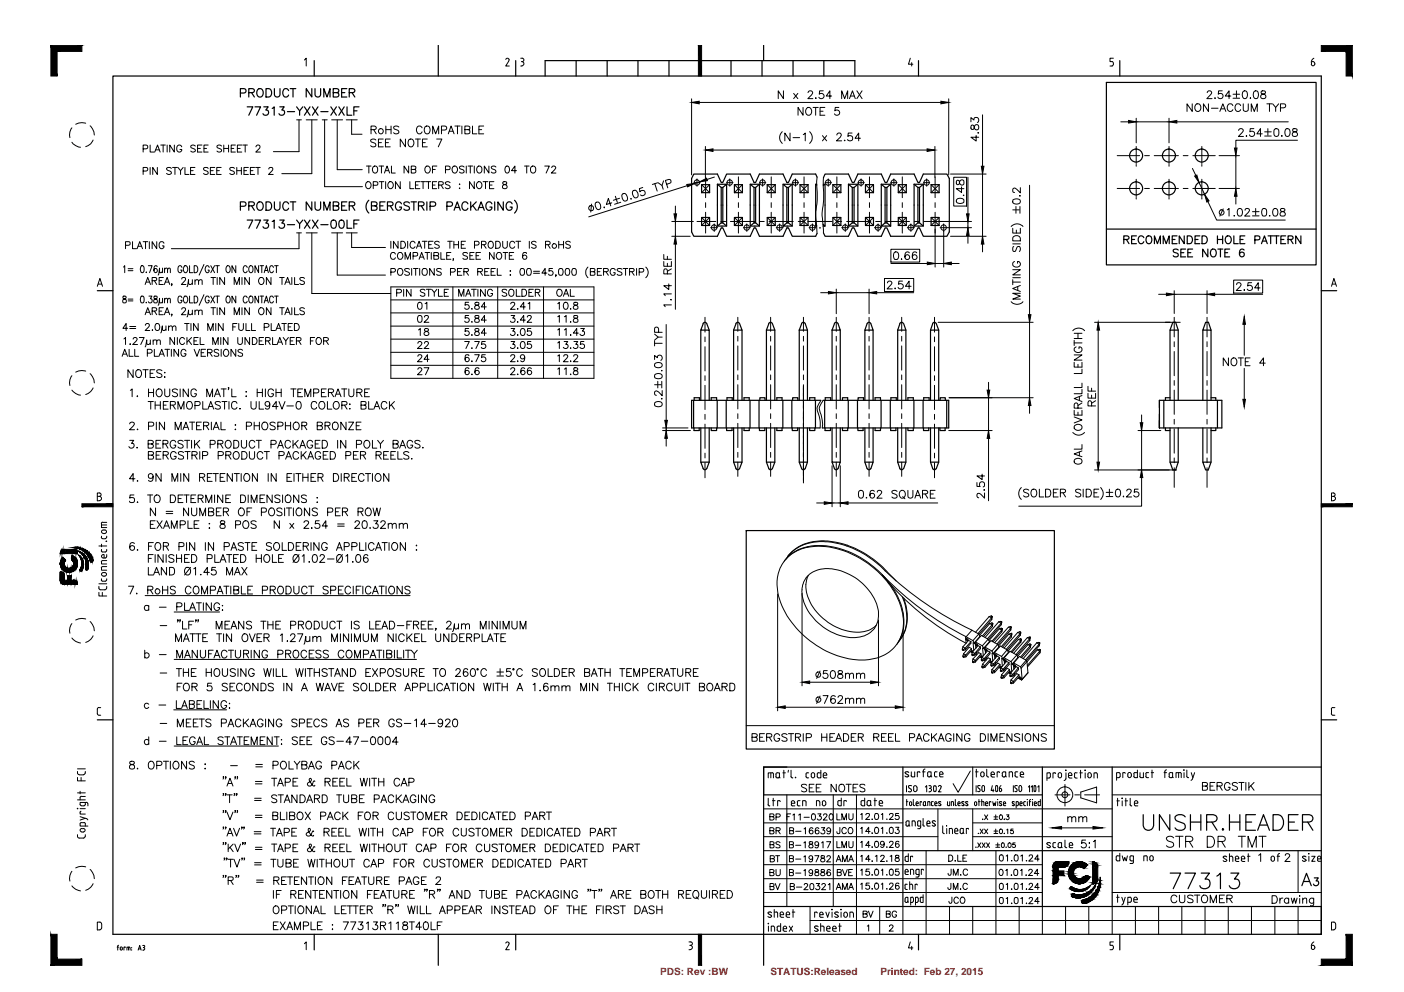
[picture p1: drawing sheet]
<svg xmlns="http://www.w3.org/2000/svg" width="297mm" height="210mm" viewBox="0 0 297 210" stroke-linecap="round" stroke-linejoin="round" font-family="sans-serif">
<defs><g id="words">
<g font-size="2.1" fill="#f00">
<text x="139.7" y="206.4">PDS: Rev :BW</text>
<text x="163" y="206.4">STATUS:Released</text>
<text x="186.3" y="206.4">Printed: Feb 27, 2015</text>
</g>
</g></defs>
<!-- layer: A0_B -->
<path d="M166.5 162.3h-4.9v5.9M279.5 191.8v5.9h-4.9" fill="none" stroke="#000" stroke-width=".25"/>
<!-- layer: A0_T -->
<g fill="none" stroke="#000" stroke-width=".25">
<path d="M241.9 172.4v2.3a1.11 1.11 0 0 0 1.1 1 1.11 1.11 0 0 0 1.1-1v-2.3M247.5 172.4v3.3l-2.2-3.3v3.3M250.8 172.8a1.41 1.41 0 0 0-2.2 0 .76 .76 0 0 0 .6 1l.9 .3a.8 .8 0 0 1 .7 1.1 1.34 1.34 0 0 1-2.2 0M251.9 172.4v3.3M251.9 173.9h2.2M254.1 172.4v3.3M255.3 173.9h1.4l.4-.1a.71 .71 0 0 0 0-1.2l-.4-.2h-1.4v3.3M256.4 173.9l1.1 1.8M258.7 175.3l.2 .2-.2 .2-.1-.2zM260.1 173.9h2.2M260.1 172.4v3.3M262.3 172.4v3.3"/>
<path d="M263.6 173.9h1.2M265.6 172.4h-2v3.3h2M266.1 175.7l1.2-3.3 1.3 3.3M266.5 174.6h1.6M269.3 172.4h1.1a1.76 1.76 0 0 1 1.2 1.6 1.76 1.76 0 0 1-1.2 1.7h-1.1zM272.6 173.9h1.3M274.6 172.4h-2v3.3h2M275.6 173.9h1.4l.5-.1a.76 .76 0 0 0 0-1.2l-.5-.2h-1.4v3.3M276.7 173.9l1.1 1.8M247.6 184.7h2.2l-1.6 3.3M250.7 184.7h2.2l-1.6 3.3M254.1 184.7h1.8l-1 1.3h.5a1.13 1.13 0 0 1 .3 1.9 1.13 1.13 0 0 1-1.9-.5"/>
<path d="M257.4 185.4l.8-.7v3.3M260.4 184.7h1.7l-.9 1.3a1.05 1.05 0 0 1 1.1 1.2 1.05 1.05 0 0 1-1.4 .8l-.5-.1-.3-.5"/>
</g>
<g fill="none" stroke="#000" stroke-width=".21">
<path d="M162.9 172.8h.7l.2-.3-.2-.2-.7-.1v1.3l.8-.1 .1-.3-.4-.3M162.9 175.8l.7-.1 .2-.3-.4-.3h-.5v1.3h.7l.2-.4-.4-.2M162.9 178.7l.8-.1v-.4l-.8-.1v1.3l.8-.1v-.4l-.2-.2M164.2 172.9l.7-.1 .2-.2-.2-.3-.7-.1v1.3M164.2 175.8l.7-.1 .2-.3-.4-.3h-.5v1.3M164.6 175.8l.5 .6M165 178.3l-.3-.2-.6 .2 .2 .3 .7 .4-.1 .4h-.4l-.4-.2M166.5 172.8h.5M167 178.7l.8-.1v-.4l-.8-.1v1.3l.8-.1v-.4l-.2-.2M167.1 175.8l.7-.1 .1-.4-.8-.2v1.3l.8-.1v-.4l-.3-.1M167.3 172.2h-.8v1.3M167.7 172.5l.3-.3v1.3"/>
<path d="M168.3 175.9h1.2M168.3 178.9h1.1M169 172.5l.3-.3v1.3M170.1 178.4l.3-.3v1.3M170.1 175.4l.3-.3v1.3M170.1 172.9h1.1M170.7 166.2l-.4-.3-.6 .1-.1 .2 .1 .3 .9 .5 .1 .3a.77 .77 0 0 1-1.1 0M171.2 166.7h.6M171.3 178.1v.4a.57 .57 0 0 1 .6 .2 .57 .57 0 0 1 0 .7h-.6a.57 .57 0 0 1 0-.7 .57 .57 0 0 1 .6-.2v-.4zM171.8 172.3l.3-.1a.71 .71 0 0 1 .4 .7 .71 .71 0 0 1-.5 .6 .93 .93 0 0 1-.2-1.2zM172 175.3l-.1-.1a.4 .4 0 0 0-.6 .2 .72 .72 0 0 0 .3 1 .4 .4 0 0 0 .4-.3 .4 .4 0 0 0-.4-.5 .4 .4 0 0 0-.4 .4M172.2 165.9h-1v1.7h1"/>
<path d="M172.7 166.7h.6M173 172.2h.7l-.4 .5a.44 .44 0 0 1 .4 .7 .44 .44 0 0 1-.8-.1M173.2 178.5a.4 .4 0 0 1-.5 .4 .4 .4 0 0 1-.2-.6 .4 .4 0 0 1 .6 0l.1 .2a.65 .65 0 0 1-.5 .9l-.3-.2M173.2 175.3v-.1a.41 .41 0 0 0-.7 .2v.9a.41 .41 0 0 0 .7 .1 .41 .41 0 0 0-.1-.7 .41 .41 0 0 0-.6 .3M173.7 165.9h-1v1.7h1M173.8 175.1h.7l-.4 .5a.43 .43 0 0 1 .4 .4 .43 .43 0 0 1-.3 .5 .43 .43 0 0 1-.5-.3M173.8 178.4l.3-.3v1.3M174.2 172.5l.3-.3 .4 .1 .1 .2-.8 1h.8M174.9 178.1h.8l-.6 1.3M175.6 172.3a.65 .65 0 0 1 .8 .5 .65 .65 0 0 1-.5 .7l-.3-.1-.2-.5zM175.7 175.6a.42 .42 0 0 1-.5 .4 .42 .42 0 0 1-.2-.6 .42 .42 0 0 1 .7-.1v.3a.64 .64 0 0 1-.5 .8l-.2-.1M176.9 165.9v1.7l-1.1-1.7v1.7"/>
<path d="M177.1 172.2v1.3h.7M177.1 178.1v1.3h.7M177.6 166.2l.2-.2a.8 .8 0 0 1 .9 .4 .8 .8 0 0 1-.2 .9 .59 .59 0 0 1-.6 .2 .59 .59 0 0 1-.4-.5zM177.7 175.1l-.1 1.2-.4 .1-.1-.4M178.1 173.5v-1.3l.5 1.3 .5-1.3v1.3M178.1 179.4v-1.3l.5 1.3 .5-1.3v1.3M179 165.9h1.1M179 175.4a.48 .48 0 0 0-.5-.3 .48 .48 0 0 0-.4 .5v.3a.48 .48 0 0 0 .4 .5 .48 .48 0 0 0 .5-.3M179.5 175.3l.3-.2a.64 .64 0 0 1 .7 .7 .64 .64 0 0 1-.8 .6l-.3-.5zM179.5 165.9v1.7M179.6 172.2v1.1l.4 .2 .3-.1 .2-.3v-.9M179.6 178.1v.9a.45 .45 0 0 0 .4 .4 .45 .45 0 0 0 .5-.4v-.9"/>
<path d="M180.5 166.7h.6M181.5 165.9h-1v1.7h1M182.1 172.3l.3-.2v1.3M182.1 175.3l.3-.3v1.4M182.1 178.3l.3-.3v1.3M183 166.2l-.4-.3-.6 .1-.1 .2 .1 .3 .9 .5 .1 .3a.73 .73 0 0 1-1.1 0M183.2 172.4l.2-.3 .5 .1-.1 .6-.7 .6h.9M184.1 175.9h-1l.7-.9v1.4M184.1 178.9h-1l.7-.9v1.3M184.5 173.4h.1zM184.5 179.2h.1zM184.5 176.2v.2z"/>
<path d="M185.2 172.2l.2-.1a.65 .65 0 0 1 .5 .7 .65 .65 0 0 1-.5 .6h-.2l-.2-.6zM185.2 175.1a.4 .4 0 0 1 .6 .2l.1 .5-.2 .5h-.5l-.2-.5zM185.2 178.1a.66 .66 0 0 1 .8 .4 .66 .66 0 0 1-.5 .8l-.3-.1-.2-.4zM186.5 172.3l.2-.2v1.3M186.5 175.3l.2-.3v1.4M187.1 178.4a.4 .4 0 0 1-.5 .4 .4 .4 0 0 1-.2-.6 .4 .4 0 0 1 .6 0l.1 .2a.65 .65 0 0 1-.5 .9l-.3-.2M187.6 173.3h.1M187.6 179.2h.1M187.6 176.2v.2zM188.2 172.4l.2-.3 .5 .1-.1 .6-.7 .6h.9M188.2 178.3l.2-.3 .5 .1v.4l-.8 .8h.9M188.3 175.1a.4 .4 0 0 1 .6 .2l.1 .3a.55 .55 0 0 1-.5 .8 .83 .83 0 0 1-.2-1.3z"/>
<path d="M189.5 175h.7l-.4 .6a.44 .44 0 0 1 .3 .7 .44 .44 0 0 1-.7-.2M190.1 172.1h-.6v.6a.47 .47 0 0 1 .7 0 .47 .47 0 0 1-.2 .7 .47 .47 0 0 1-.6-.2M190.2 178.2l-.4-.2a.71 .71 0 0 0-.4 .7 .71 .71 0 0 0 .5 .6 .4 .4 0 0 0 .4-.4 .4 .4 0 0 0-.4-.4 .4 .4 0 0 0-.4 .4M206.5 179.2h.1M206.9 178.4l.6 .9M207 176.3h.1M207.4 175.4l.6 1M207.5 178.4l-.6 .9M207.8 178.4l.6 .9M207.9 173.3h.1M208 175.4l-.6 1M208.3 172.4l.7 1"/>
<path d="M208.3 175.4l.7 1M208.4 178.4l-.6 .9M208.7 178.4l.7 .9M209 172.4l-.7 1M209 175.4l-.7 1M209.4 178.4l-.7 .9M210.3 172.8h.8M210.3 173.4h.8M210.3 175.9h.8M210.3 176.4h.8M210.7 172.4v.9M210.7 175.4v.9"/>
<path d="M210.7 178.8h.8M210.7 179.3h.8M211.1 178.4v.8M211.6 172.5a.45 .45 0 0 1 .5 .4 .45 .45 0 0 1-.5 .5l-.2-.4zM212 178.4h.1a.52 .52 0 0 1 .4 .4 .52 .52 0 0 1-.4 .5l-.2-.1zM212.4 173.4h.1zM212.4 176.4h.1zM212.9 179.2h.1M213 172.4h.5l-.3 .4h.1a.34 .34 0 0 1 .1 .6 .34 .34 0 0 1-.6-.2M213 175.6l.2-.2v1M213.4 178.4h.1a.47 .47 0 0 1 .4 .5 .47 .47 0 0 1-.5 .4l-.2-.4zM214.3 175.4h-.4l-.1 .5a.35 .35 0 0 1 .6 0 .35 .35 0 0 1-.2 .5 .35 .35 0 0 1-.4-.2"/>
<path d="M214.8 178.4h-.5l-.1 .4a.36 .36 0 0 1 .6 0 .36 .36 0 0 1-.1 .5 .36 .36 0 0 1-.5-.1M225.9 173.1l.2-.2a.38 .38 0 0 1 .7 .2v.8M225.9 172.8v1.1M226.8 173.1l.3-.3 .4 .1 .1 1M228.2 173.1l.4-.3 .4 .1 .1 1M228.2 172.8v1.1M229.1 173.1l.4-.3 .4 .1v1M229.7 177.8h-.8l-.1 .7a.58 .58 0 0 1 .9 0 .58 .58 0 0 1-.1 .8 .58 .58 0 0 1-.9-.2M230.4 178.4h.1zM230.4 179.3h.1zM231.3 178.1l.4-.3v1.6M248.3 177.3a.85 .85 0 0 0-.8-.4 .85 .85 0 0 0-.7 .6l.4 .5 .9 .3a.56 .56 0 0 1 0 .9 1.01 1.01 0 0 1-1.3-.3"/>
<path d="M248.7 177h1.6M249.5 177v2.3M250.8 178.1h1a.55 .55 0 0 0 .5-.4 .55 .55 0 0 0-.1-.5l-.4-.2h-1v2.3M251.6 178.1l.8 1.2M254.4 166.3l1-.1v-.5l-.3-.1h-.7v1.6h.7l.3-.2v-.5l-.3-.2M255.4 177h.8a1.25 1.25 0 0 1 .8 1.1 1.25 1.25 0 0 1-.8 1.2h-.8zM256 166.3h.6M257 165.6h-1v1.6h1M257.5 166.3l1-.1 .1-.3-.4-.3h-.7v1.6M257.7 178.1l1.3-.1 .2-.4-.1-.4-.4-.2h-1v2.3M258 166.3l.6 .9M258.5 178.1l.7 1.2"/>
<path d="M260.2 165.9a.61 .61 0 0 0-.7-.3 .61 .61 0 0 0-.4 .6 .68 .68 0 0 0 .2 .9 .68 .68 0 0 0 .9-.1v-.4h-.3M261.8 165.8a.63 .63 0 0 0-1.1 .1l.2 .3 .7 .3 .2 .5a.69 .69 0 0 1-1.1 0M262 177h1.5M262.1 165.6h1.1M262.7 165.6v1.6M262.7 177v2.3M263.6 165.6v1.6M264 179.3v-2.3l.9 2.3 .9-2.3v2.3M264.2 165.6v1.6M264.6 166.2l.7 1M265.3 165.6l-1.1 1.1M266.3 177h1.6"/>
<path d="M267.1 177v2.3M162.9 184.6h.7l.2-.4-.4-.2h-.5v1.3l.8-.1 .1-.3-.4-.3M162.9 187.6l.8-.1v-.4l-.8-.2v1.4l.8-.2v-.4l-.2-.1M163 181.7l.7-.1 .1-.3-.1-.2h-.7v1.3l.8-.2v-.3l-.3-.2M164 186.9l.5 1.4 .5-1.4M164.1 181.1h.8M164.2 184v1.1l.4 .2h.3l.2-.3v-1M164.5 181.1v1.3M167 181.7l.8-.1v-.4l-.8-.1v1.3l.8-.2v-.4l-.2-.1M167 184.6h.7l.1-.5-.8-.1v1.3l.8-.1v-.5l-.2-.1M167.2 187.6l.8-.1 .1-.3-.4-.3h-.5v1.4l.8-.1 .1-.4-.4-.2M168.3 181.8h1.1"/>
<path d="M168.3 184.7h1.1M168.5 187.7h1.1M170.1 181.3l.3-.2v1.3M170.1 184.2l.3-.2v1.3M170.2 187.2l.2-.3h.2l.3 .4-.8 1h.9M171.5 187a.41 .41 0 0 1 .6 .2l.1 .3a.55 .55 0 0 1-.5 .8 .87 .87 0 0 1-.2-1.3zM171.9 181.5a.41 .41 0 0 1-.6 .3 .41 .41 0 0 1-.1-.7 .41 .41 0 0 1 .7 .1v.3a.61 .61 0 0 1-.5 .9l-.2-.2M171.9 184.4a.41 .41 0 0 1-.6 .3 .41 .41 0 0 1-.1-.6 .41 .41 0 0 1 .7 .1v.2a.59 .59 0 0 1-.5 .9l-.2-.2M172.4 181.1h.8l-.6 1.3M172.5 184.1v.3l.6 .2 .1 .3a.44 .44 0 0 1-.3 .4 .44 .44 0 0 1-.5-.3v-.3l.7-.3 .1-.2a.44 .44 0 0 0-.7-.1zM172.7 186.9h.7l-.4 .6a.43 .43 0 0 1 .4 .4 .43 .43 0 0 1-.3 .4 .43 .43 0 0 1-.5-.3M173.8 181.1v.4l.5 .2 .2 .2a.45 .45 0 0 1-.4 .5 .45 .45 0 0 1-.5-.5l.8-.5v-.3z"/>
<path d="M173.8 184.1v.3l.5 .2 .2 .3a.44 .44 0 0 1-.4 .4 .44 .44 0 0 1-.5-.4l.2-.3 .6-.2v-.2a.44 .44 0 0 0-.6-.1zM173.9 187.2l.2-.3h.3l.2 .4-.8 1h.9M174.9 181.4l.2-.3h.3l.3 .3-.8 1h.8M175.2 187.2l.4-.3v1.4M175.7 184.2l-.1-.1a.63 .63 0 0 0-.7 .4 .63 .63 0 0 0 .4 .8 .4 .4 0 0 0 .4-.4 .4 .4 0 0 0-.3-.4 .4 .4 0 0 0-.5 .4M176.9 182.3l.5-1.3 .5 1.3M176.9 188.2l.5-1.3 .5 1.3M177.1 184.6l.8-.1v-.4l-.8-.1v1.3l.8-.1v-.5l-.2-.1M177.1 181.9h.6M177.1 187.8h.6M178.2 182.3v-1.3l.5 1.3 .6-1.3v1.3M178.2 184l.5 1.3 .6-1.3"/>
<path d="M178.2 188.2v-1.3l.5 1.3 .6-1.3v1.3M179.5 182.3l.6-1.3 .5 1.3M179.5 188.2l.6-1.3 .5 1.3M179.5 184.6h.6M179.8 181.9h.6M179.8 187.8h.6M180.4 184h-.9v1.3h.9M182.1 181.2l.3-.2v1.3M182.1 184.2l.3-.3v1.3M182.1 187.1l.3-.2v1.3M182.6 193.4l.8-.1 .1-.3-.1-.2h-.8v1.3l.8-.1 .1-.4-.4-.2M183.5 196l.3-.3v1.3"/>
<path d="M183.7 192.8l.5 1.3 .5-1.3M183.9 183.9h-.6l-.1 .6a.45 .45 0 0 1 .7-.1 .45 .45 0 0 1-.1 .7 .45 .45 0 0 1-.7-.1M183.9 186.9h-.6l-.1 .5a.46 .46 0 0 1 .7 0 .46 .46 0 0 1-.1 .7 .46 .46 0 0 1-.7-.2M184.1 181.8h-1l.7-.8v1.3M184.5 182.2h.1zM184.5 188.1h.1zM184.5 185.1v.1zM185.2 181.2l.3-.2v1.3M185.2 184a.4 .4 0 0 1 .6 .2l.1 .5-.2 .5h-.5l-.2-.5zM185.2 186.9a.66 .66 0 0 1 .8 .5 .66 .66 0 0 1-.5 .8l-.3-.1-.2-.5zM186.3 181.3l.3-.3h.4l.1 .2-.8 1.1h.8M186.5 184.2l.2-.3v1.3"/>
<path d="M186.5 187.1l.2-.2v1.3M187.5 193.4l.7-.1 .1-.4-.8-.1v1.3l.8-.1v-.5l-.2-.1M187.6 182.2h.1M187.6 188h.1M187.6 185.1v.1zM188.2 187.2l.2-.3 .5 .1v.4l-.8 .8h.9M188.2 196l.2-.3h.3l.2 .3-.2 .4-.6 .6h.9M188.3 181.2l.4-.2v1.3M188.3 184a.4 .4 0 0 1 .6 .2l.1 .3a.53 .53 0 0 1-.5 .7 .83 .83 0 0 1-.2-1.2zM189.5 181v.4l.6 .2 .2 .2a.45 .45 0 0 1-.5 .5 .45 .45 0 0 1-.4-.5l.8-.5-.1-.3zM189.7 193.1a.48 .48 0 0 0-.6-.3 .48 .48 0 0 0-.4 .5v.3a.47 .47 0 0 0 .5 .5 .47 .47 0 0 0 .5-.5h-.3M190.1 183.9h-.6v.6a.46 .46 0 0 1 .7 0 .46 .46 0 0 1-.2 .7 .46 .46 0 0 1-.6-.2"/>
<path d="M190.2 187l-.4-.1a.71 .71 0 0 0-.4 .6 .71 .71 0 0 0 .5 .7 .4 .4 0 0 0 .4-.4 .4 .4 0 0 0-.4-.4 .4 .4 0 0 0-.4 .3M200.7 180.9h.4a.71 .71 0 0 1 .5 .7 .71 .71 0 0 1-.5 .6h-.4zM201.2 186.9l-.1 1.2-.3 .1-.2-.1-.1-.3M201.2 183.9l-.1 1.3h-.4l-.1-.4M201.4 189.8l-.1 1.3h-.4l-.1-.4M201.7 185.2v-1.3l.5 1.3 .5-1.3v1.3M201.7 188.2v-1.3l.5 1.3 .5-1.3v1.3M202 182.2h.2zM202.6 180.9v1.3h.8M202.7 190.2a.48 .48 0 0 0-.5-.4 .48 .48 0 0 0-.4 .5 .53 .53 0 0 0 .2 .8 .53 .53 0 0 0 .7-.3M203.2 188.1h.1zM203.3 185.1v.1z"/>
<path d="M203.3 190a.62 .62 0 0 1 .9 .2 .62 .62 0 0 1-.3 .9 .63 .63 0 0 1-.8-.3 .63 .63 0 0 1 .2-.8zM203.7 181.6h.5M204.5 180.9h-.8v1.3h.8M204.7 187.2a.53 .53 0 0 0-.8-.2 .53 .53 0 0 0-.2 .7 .48 .48 0 0 0 .4 .5 .48 .48 0 0 0 .6-.3M204.7 184.2a.53 .53 0 0 0-.7-.2 .53 .53 0 0 0-.2 .7 .48 .48 0 0 0 .3 .5 .48 .48 0 0 0 .6-.3M211.6 184a.37 .37 0 0 1 .5 .2l.1 .5-.2 .5a.65 .65 0 0 1-.7-.4 .65 .65 0 0 1 .3-.8zM211.6 180.9h.3a.73 .73 0 0 1 .4 .7 .73 .73 0 0 1-.5 .6 .87 .87 0 0 1-.2-1.3zM211.6 187a.4 .4 0 0 1 .6 .2l.1 .3a.55 .55 0 0 1-.5 .7 .83 .83 0 0 1-.2-1.2zM211.6 189.9h.3a.74 .74 0 0 1 .4 .7 .74 .74 0 0 1-.5 .6l-.3-.2zM212.8 184.2l.3-.3v1.4M212.9 181.1l.3-.2v1.3M212.9 187.2l.3-.3v1.3"/>
<path d="M212.9 190.1l.3-.2v1.3M214 182.1h.1zM214 185.1v.2zM214 191.1h.1zM214.1 188.1v.1zM214.6 184a.4 .4 0 0 1 .7 .2v.3a.53 .53 0 0 1-.4 .8 .83 .83 0 0 1-.3-1.3zM214.7 180.9h.3a.7 .7 0 0 1 .4 .7 .7 .7 0 0 1-.5 .6 .91 .91 0 0 1-.2-1.3zM214.7 187a.41 .41 0 0 1 .7 .2v.3a.55 .55 0 0 1-.5 .7 .87 .87 0 0 1-.2-1.2zM214.7 189.9h.3a.71 .71 0 0 1 .4 .7 .71 .71 0 0 1-.5 .6 .93 .93 0 0 1-.2-1.3zM215.9 184.2l.3-.3v1.4M216 181.1l.3-.2v1.3M216 187.2l.3-.3v1.3"/>
<path d="M216 190.1l.3-.2v1.3M217 185.2h.1zM217.1 182.1h.1zM217.1 191.1h.1zM217.2 188.1v.1zM217.6 184.3l.3-.4 .4 .2 .1 .2-.8 1h.9M217.7 181.2l.2-.3h.3l.3 .4-.9 .9h.9M217.7 187.2l.3-.3h.2l.3 .3-.2 .4-.7 .6h.9M217.7 190.2l.3-.3h.4l.1 .2-.2 .5-.7 .6h.9M219.8 184.8h-1l.7-.9v1.4M219.9 181.8h-1l.7-.9v1.3M219.9 187.8h-1l.7-.9v1.3"/>
<path d="M219.9 190.8h-1l.7-.9v1.3M249 189.8a.64 .64 0 0 0-.7-.4 .64 .64 0 0 0-.6 .6v.4a.64 .64 0 0 0 .6 .6 .64 .64 0 0 0 .7-.4M249.5 189.4v1.1a.58 .58 0 0 0 .6 .5 .58 .58 0 0 0 .6-.5v-1.1M252.4 189.6a.66 .66 0 0 0-1.1 .2l1.1 .7-.2 .5h-.8l-.1-.2M252.7 189.4h1.1M253.3 189.4v1.6M254.4 189.6a.65 .65 0 0 1 .7-.2 .65 .65 0 0 1 .4 .6v.4a.66 .66 0 0 1-.7 .6 .66 .66 0 0 1-.6-.6zM256 191v-1.6l.7 1.6 .7-1.6v1.6M258 190.2h.7M259.1 189.4h-1.1v1.6h1.1M259.6 190.2l.9-.1 .2-.2-.1-.4-1-.1v1.6M260.1 190.2l.6 .8"/>
<path d="M266.3 181l.4-.4v1.7M271.9 181l.3-.4h.3l.4 .3-.1 .4-1 1h1.1"/>
<circle cx="211.8" cy="175.9" r=".44"/>
</g>
<!-- layer: A3c -->
<g fill="none" stroke="#000" stroke-width=".21">
<path d="M64.4 12.7l.4-.4v1.7M107 12.6a.36 .36 0 0 1 .5-.2 .36 .36 0 0 1 .1 .5M107.6 13l-.6 1h.8M110.2 12.3h.3a.36 .36 0 0 1 .3 .4 .36 .36 0 0 1-.3 .3M110.2 14h.2M110.3 13h.1M110.4 13a.44 .44 0 0 1 .4 .5 .44 .44 0 0 1-.4 .4M192.6 12.3l-.4 1.3h.9M192.9 13.3v.7M234.8 14h.5M235.3 13l.3 .4M235.6 13.4l-.1 .3-.2 .3"/>
<path d="M235.6 12.3h-.8v.7h.5M277.4 13.6a.36 .36 0 0 0 .4 .3 .36 .36 0 0 0 .3-.3M277.5 13.3v.3M277.6 13a.43 .43 0 0 1 .5 .4M278 12.3a.95 .95 0 0 0-.6 .9M278.2 13.4v.2M15.2 27.1a2.37 2.37 0 0 0-.4 2M15.2 30.1a2.65 2.65 0 0 0 1.8 1.1M18.1 26.1a2.67 2.67 0 0 0-2.1 .2M19.1 26.6a2.8 2.8 0 0 1 .9 2M19.7 29.6a2.2 2.2 0 0 1-1.6 1.4M15.2 79.5a2.37 2.37 0 0 0-.4 2.1"/>
<path d="M18.1 78.5a2.67 2.67 0 0 0-2.1 .2M19.1 79.1a2.8 2.8 0 0 1 .9 1.9M20.6 60.6l.5-1.7 .6 1.7M20.8 60.1h.7M281.7 60.6l.5-1.7 .6 1.7M281.9 60.1h.7M15.2 82.6a2.65 2.65 0 0 0 1.8 1M19.7 82.1a2.45 2.45 0 0 1-1.6 1.4M20.6 104.3h.5a.36 .36 0 0 1 .3 .4 .36 .36 0 0 1-.4 .3 .47 .47 0 0 1 .5 .5 .47 .47 0 0 1-.4 .5h-.5zM20.6 105h.5M20.9 115.5h1.7M21.4 116.5l.3 .3"/>
<path d="M21.4 113.7l.3 .3M21.5 118.9v.4h1.1M21.5 110.8v.8h1.1M21.5 113.5v.2M21.5 115.1v.6M21.5 116.2v.3M21.5 111.1h1.1M21.7 119.9l-.3 .3M21.7 118.6l-.3 .3M21.7 110.5l-.3 .3M21.7 119.9h.9M21.7 118.6h.9"/>
<path d="M21.7 110.5h.9M21.9 112.9h.3M22.2 112.1a.36 .36 0 0 1 .3 .4 .36 .36 0 0 1-.3 .4M22.2 112.1h-.4a.36 .36 0 0 0-.3 .4 .36 .36 0 0 0 .3 .4M22.5 117.8l-.1 .2-.6 .1a.36 .36 0 0 1-.3-.4 .36 .36 0 0 1 .4-.4h.1v.8M22.5 116.5l-.1 .3h-.7M22.5 113.7l-.1 .2-.7 .1M22.6 113.5v.2M22.6 116.2v.3M22.6 117.3v.5M281.7 104.3h.4a.36 .36 0 0 1 .4 .4 .36 .36 0 0 1-.4 .3 .47 .47 0 0 1 .4 .5 .47 .47 0 0 1-.4 .5h-.4zM281.7 105h.4"/>
<path d="M15.2 132a2.32 2.32 0 0 0-.4 2M15.2 135a2.65 2.65 0 0 0 1.8 1.1M18.1 131a2.67 2.67 0 0 0-2.1 .2M19.1 131.5a2.8 2.8 0 0 1 .9 2M19.7 134.5a2.45 2.45 0 0 1-1.6 1.4M20.9 125.3v.8h1.7M20.9 124.1l.1 .5 .3 .2M20.9 123.5h1.7M21.3 124.8h.9M21.4 122.7l.3 .3M21.5 120.2v.5h1.1M21.5 122.5v.2"/>
<path d="M21.6 125.3v.8M21.9 121.9h.3M22.2 121.2a.36 .36 0 0 1 .3 .3 .36 .36 0 0 1-.3 .4M22.2 121.2h-.4a.36 .36 0 0 0-.3 .3 .36 .36 0 0 0 .3 .4M22.5 122.7l-.1 .2-.7 .1M22.5 124.4l-.3 .4M22.6 122.5v.2M22.6 124.1v.4M20.9 149.7l-.3 .2v1.1l.2 .3h.5M21 149.7h.3M281.7 151l.1 .3h.6M281.7 150.1v.9"/>
<path d="M282 149.7l-.3 .4M282 149.7h.4M16.4 163.6l.4 .3M16.4 176.6v.6l.4 .1h1l.2-.3M16.4 169.2h1.6M16.4 167.8h1.6M16.4 164.5v.7h1.6M16.4 162.7h1.6M16.4 163.2v.4M16.8 164h.9M16.9 172.8l1.4 .4 .3 .3M16.9 171.9v.4h1.1"/>
<path d="M16.9 171.1h1.1M16.9 167.4v.6M17.1 171.7l-.2 .2M17.2 164.5v.7M17.2 174l-.2 .2-.1 .6h1.7M17.2 170.5h.6M17.2 174.1h.6M17.3 175.3a.36 .36 0 0 0-.4 .4 .36 .36 0 0 0 .4 .3M17.3 175.3h.4M17.3 176.1h.4M17.6 175.3a.36 .36 0 0 1 .4 .4 .36 .36 0 0 1-.4 .3M17.8 174l.2 .2v.6"/>
<path d="M18 163.6l-.4 .3M18 169.8v.5l-.2 .2M18 168.5h-.9l-.2 .7M18 163.2v.4M18 176.6v.4M18 173.1l-1.1 .4M18.6 170l-.2-.2h-1.5l.1 .5 .2 .2M18.6 170.1v.4M161.6 174.1h29.4M161.6 171.2h73.7M161.6 177h36.8M162.5 170.2l.3 .3"/>
<path d="M162.5 168.9v1.4M162.8 170.5h.1M163.1 163.5v1.1M163.4 163.5l.2 .3M163.4 163.5h-.9v1.1M163.4 169.4h.6M163.6 168.9v1.6M163.6 163.8v.8M164.1 164.3l.3 .3h.4l.1-.3M164.2 163.9v.4M164.5 163.5l-.4 .4M164.5 163.5h.4v.9"/>
<path d="M164.9 164.4l.2 .2M164.9 169.4l.2 .2M164.9 169.4h-.4v1.1M165.6 163.5h.6M165.8 163v1.6M166.5 168.2v23.6M166.8 163l-.1 .4M167.4 163v1.3l.2 .3M167.4 169.8a.36 .36 0 0 1 .3-.4 .36 .36 0 0 1 .4 .2l.1 .4h-.8M167.4 170.2l.3 .3M167.4 169.8v.5M167.7 164.6h.1"/>
<path d="M167.7 170.5h.5M168.7 170.2l.2 .3M168.7 169.7v.6M168.9 169.4l-.2 .3M169 170.5h.3M169 169.4h.3M170.5 169.7l-.1-.2-.6-.1v1.1M170.5 163.8l.1 .7 .2 .1M170.5 169.7v.8M170.8 163.5l-.3 .3M170.8 163.5h.3M170.8 164.6h.3"/>
<path d="M171.8 163.5a.36 .36 0 0 1 .6 .4v.3a.36 .36 0 0 1-.4 .4 .36 .36 0 0 1-.4-.4zM172.9 163.8v.7l.3 .1M173.1 169.4l.3 .3M173.2 169.4h-.5v1.1M173.2 163.5l-.3 .3M173.2 163.5h.5M173.5 169.7v.8M173.7 163v1.6h-.5M174 170.2a.36 .36 0 0 0 .3 .3 .36 .36 0 0 0 .4-.3M174 169.8a.36 .36 0 0 1 .3-.4 .36 .36 0 0 1 .4 .4v.4M174 169.8v.4M174.2 164h.7v-.1a.39 .39 0 0 0-.2-.4 .39 .39 0 0 0-.5 .2v.6l.2 .3"/>
<path d="M174.5 164.6h.4M176.3 168.2v23.6M177.5 169.4l-.2 .3v.6l.2 .2M177.6 169.4h.4M178 168.9v1.6h-.4M178.9 169.4l.2 .2M178.9 169.4h-.4v1.1M181.2 168.2v29.5M182.4 169.4l-.2 .3v.6l.2 .2M182.5 169.4h.4M182.9 168.9v1.6h-.4M183.4 169.8l.1 .5 .2 .2"/>
<path d="M183.7 170.5h.2M183.8 169.4l-.4 .3M183.8 169.4h.4v.9M184.2 170.2l-.3 .3M184.2 170.3l.2 .2M184.9 169.4h.6M185.1 168.9v1.6M186 170.2l.3 .3M186 169.8v.4M186.3 170.5h.4M186.7 169.7a.36 .36 0 0 0-.4-.3 .36 .36 0 0 0-.3 .3M186.7 169.8v.2h-.7"/>
<path d="M191.5 164.2l.5 .2 .3-.2M191.5 163.5l.2 .2M191.5 163.5v.1M191.7 163.7l.4 .3M191.8 163.3l-.3 .2M191.8 166.2v1.4M191.8 163.3h.2M192 163.3l.3 .2M192.1 163.9l.1 .2M192.2 164.1v.1M192.3 166.8l.4 .2M192.7 167l.1 .3-.1 .2h-.5"/>
<path d="M192.8 163.3v.8M192.9 166.3h-.6v.4M193.3 167.2a.36 .36 0 0 0 .3 .3 .36 .36 0 0 0 .4-.3M193.3 166.6a.36 .36 0 0 1 .3-.4 .36 .36 0 0 1 .4 .4v.6M193.3 166.6v.6M193.5 163.3v1.1l-.6-.1-.1-.2M194.4 163.3l.2 .2M194.5 163.3h-.4v1.1M195.2 163.3h.5M195.3 163.1v1.3M195.7 162.7l-.4 .4M195.8 166.5l.3-.3v1.4"/>
<path d="M196.2 164.1l.3 .3M196.3 163.7v.4M196.5 166.2l.5 .2v.3l-.2 .1M196.5 164.4h.2M196.5 167.6h.2M196.6 163.3l-.4 .3M196.6 163.3h.4v.9M196.7 166.8h.1M196.7 166.8a.36 .36 0 0 1 .4 .4 .36 .36 0 0 1-.4 .3M196.9 164.1l-.2 .3M196.9 164.2l.2 .2M197.6 166.3l-.1 .6a.47 .47 0 0 0 .3 .6l.2-.1"/>
<path d="M197.7 163.6v.6l.3 .2M198 163.3l-.3 .3M198 166.4l-.2-.2-.2 .2M198 164.4h.3M198 163.3h.3M198 166.3v1.1M198.4 171.2v8.8M198.8 163.6a.36 .36 0 0 1 .2-.3 .36 .36 0 0 1 .4 .2l.1 .3h-.7M198.8 164.1l.2 .3M198.8 163.7v.4M199.1 166.8l-.5 .8h.5M199.1 164.4h.4"/>
<path d="M199.1 166.4l-.1 .3M199.1 166.4l-.3-.2-.3 .2M205.3 163.2l-2.6 4.4-1.1-1.8M205.8 174.1h14.7M205.8 177h29.5M205.8 162.3v5.9M205.8 171.2v8.8M206.4 163.3h.5M206.6 162.8v1.6M207.7 163.4a.36 .36 0 0 1 .5 .3v.3a.36 .36 0 0 1-.4 .4 .36 .36 0 0 1-.3-.4zM208.8 162.8v1.3l.2 .3M209.1 164.4h.1"/>
<path d="M209.6 164.1l.3 .3M209.7 163.7v.4M209.9 164.4h.5M210.4 163.7a.36 .36 0 0 0-.4-.4 .36 .36 0 0 0-.4 .4M210.4 163.7v.2h-.7M211.3 163.3l.2 .2M211.3 163.3h-.3v1.1M212.3 164.4h.2M212.4 163.3l-.3 .2-.1 .6 .3 .3M212.4 163.3h.4v.9M212.7 164.1l-.2 .3M212.7 164.2l.2 .2"/>
<path d="M213.9 163.3l.3 .3M214 163.3h-.5v1.1M214.2 163.6v.8M214.7 164.1l.3 .3M214.8 163.6v.5M215 163.3l-.3 .3M215 163.3h.3M215 164.4h.3M216.1 164.4h.5M216.5 163.7a.36 .36 0 0 0-.3-.4 .36 .36 0 0 0-.4 .4l.1 .5 .2 .2M216.6 163.7v.2h-.7M221.5 178.5l.7 .7"/>
<path d="M221.5 179.2l.5 .2M221.5 164.6h.5M221.8 178.3l-.3 .3M221.8 178.3h.2M221.9 163.5l.3 .3M221.9 178.3l.3 .2M222 163.5h-.5v1.6M222.2 163.8v.7l-.3 .1M222.2 179.2l-.3 .2M223 178.3l-.2 .1v.7l.1 .2 .4 .1M223.1 178.3h.2M223.1 163.5l.2 .2"/>
<path d="M223.2 163.5h-.4v1.1M223.2 168.2h3.2M223.4 175.2h8.4M223.8 179.1l.3 .3 .4-.1 .1-.2M223.9 178.6v.5M224.1 163.5a.36 .36 0 0 1 .5 .4v.3a.36 .36 0 0 1-.4 .4 .36 .36 0 0 1-.3-.4zM224.2 178.3l-.3 .3M224.3 178.3h.3v.9M224.6 179.2l.1 .2M225.3 177.8v1.3l.1 .2 .3 .1M225.3 166v4.6M225.5 164.8l-.4 .3"/>
<path d="M225.5 163.5v1.3M226 164.3l.3 .3M226.1 163.9v.4M226.2 178.6v.6l.8 .2M226.3 164.6h.5M226.8 163.9a.36 .36 0 0 0-.4-.4 .36 .36 0 0 0-.4 .4M226.8 163.9v.2h-.7M226.9 178.6a.36 .36 0 0 0-.3-.3 .36 .36 0 0 0-.4 .3M227 178.6v.3h-.8M227.3 163.8v.7l.3 .1M227.4 168.2h1M227.6 163.5l-.3 .3"/>
<path d="M227.6 164.6h.3M227.6 163.5h.3M228.4 163.5h.6M228.6 163v1.6M228.7 167.6l3.3-1.1v3.4l-3.3-1.1zM229.5 168.2h3.1M229.6 163.5v1.1M230.1 164.2a.36 .36 0 0 0 .4 .4 .36 .36 0 0 0 .4-.4M230.2 163.9v.4M230.9 163.9a.36 .36 0 0 0-.4-.4 .36 .36 0 0 0-.4 .4M230.9 163.9v.4M231.9 163.5l.2 .3"/>
<path d="M231.9 163.5h-.4v1.1M232.2 163.8v.8M235.3 168.2h44.2M236.3 169.5h.5M236.4 168.9v1.6M236.7 163.4l.3 .3M236.7 163.5h-.5v1.6M237 164.3l-.2 .2h-.6M237 163.7v.6M237.4 169.5v1M237.9 163.4l.2 .2M237.9 163.5h-.4v1"/>
<path d="M238 169.5h.6M238.2 168.9v1.6M238.6 164.2a.36 .36 0 0 0 .4 .3 .36 .36 0 0 0 .3-.3M239.1 170.2l.2 .3M239.1 168.9v1.4M239.3 163.8a.36 .36 0 0 0-.3-.4 .36 .36 0 0 0-.4 .4v.4M239.4 170.5h.1M239.4 163.8v.4M239.9 164.3l.2 .2M239.9 163.7v.6M240 170h.7a.38 .38 0 0 0-.2-.6 .38 .38 0 0 0-.5 .4v.6l.7 .1M240.1 163.4l-.2 .3"/>
<path d="M240.2 163.5h.4M240.6 162.9v1.6h-.4M241.1 164.3l.3 .2M241.2 163.5v.8M241.9 163.5v1h-.5M242.4 164.3l.3 .2M242.5 163.7v.6M242.7 163.4l-.3 .3M242.7 164.5h.3M242.7 163.5h.3M243.6 163.5h.5M243.7 162.9v1.6"/>
<path d="M246.3 163.5h.5M246.8 162.9l-.4 .4v1.2M247.3 164.3l.3 .2M247.4 163.8v.5M247.6 164.5h.2M247.7 163.4l-.4 .4M247.7 163.5h.4v.9M248 164.4l.2 .1M248.1 164.3l-.3 .2M249.4 163.5v1M249.6 163.4l.3 .3M249.7 163.5h-.9v1"/>
<path d="M249.9 163.7v.8M250.5 163.5v1M251.1 162.9v1.4l.1 .2h.3M252 163.5l.4 1M252.3 164.8l-.3 .3M252.7 163.5l-.4 1.3M15.2 184.4a2.46 2.46 0 0 0-.4 2M15.2 187.5a2.65 2.65 0 0 0 1.8 1M18.1 183.4a2.67 2.67 0 0 0-2.1 .2M19.1 184a2.8 2.8 0 0 1 .9 1.9M19.7 187a2.45 2.45 0 0 1-1.6 1.4M21.1 195.1l.4 .4"/>
<path d="M21.1 195.1h-.5v1.7h.5M21.5 196.4l-.4 .3M21.5 195.5v.9M64.4 199.7l.4-.4v1.7M107 199.6a.37 .37 0 0 1 .6-.2 .37 .37 0 0 1 0 .5l-.6 1.1h.8M145.8 199.3h.3a.36 .36 0 0 1 .4 .4 .36 .36 0 0 1-.4 .3M161.6 180h29.4M161.6 185.9h58.9M161.6 183h58.9M161.6 188.8h58.9M162.5 193.9l.3 .2M162.5 193.2l.2 .2"/>
<path d="M162.5 193.2v.1M162.6 196v1.1M162.7 193.5l.5 .3M162.8 193l-.3 .1M162.8 193h.2M162.9 193l.3 .1M163.2 193.9l-.4 .2M163.3 193.8v.1M163.8 192.4v1.7M163.8 193h.5M163.8 196.2l-.1-.2h-.5v1.1M163.9 196.3v.8"/>
<path d="M164.2 193l.3 .2M164.4 196.7l.3 .3M164.4 196.3v.5M164.5 193.3v.8M164.7 196l-.3 .2M164.7 196h.5M165 193.8l.3 .3M165.1 193.3v.5M165.2 195.4v1.7h-.5M165.3 194.1h.5M165.7 196.7l.2 .3M165.7 196.5h.7a.38 .38 0 0 0-.2-.5 .38 .38 0 0 0-.5 .3v.5"/>
<path d="M165.7 193.3a.36 .36 0 0 0-.3-.3 .36 .36 0 0 0-.4 .3M165.8 193.3v.2h-.7M166 197.1h.4M166.3 193.8l.3 .3M166.3 193.5h.8a.39 .39 0 0 0-.2-.5 .39 .39 0 0 0-.5 .1l-.1 .7M166.6 194.1h.5M167 196l.7 1.1M167.6 193h.6M167.7 196l-.7 1.1M167.8 192.4v1.7M171.4 191.8v5.9M171.4 194.8h108.1"/>
<path d="M172.3 196.2l.2 .2M172.3 196.9l.3 .2M172.4 196.1v.2M172.5 196.4l.4 .2M172.6 196h.2M172.6 195.9l-.3 .2M172.7 193l.2 .2M172.7 193h-.3v1.1M172.8 195.9l.3 .2M172.9 196.6l.2 .3M173.1 196.9l-.5 .2M173.6 195.4v1.7"/>
<path d="M173.6 196h.6l.1 .2M174.1 193.4a.36 .36 0 0 0-.3-.4 .36 .36 0 0 0-.4 .4l.1 .7h.7M174.2 193.4v.1h-.7M174.3 196.3v.8M174.7 193l.4 1.1 .3-1.1M174.9 196.5h.7a.38 .38 0 0 0-.2-.5 .38 .38 0 0 0-.5 .3v.6l.3 .1M175.2 197.1h.4M176 193v1.1M176.5 197.1h.4M176.6 193.3l.2 .1M176.6 193.9l.5 .2 .3-.2M176.6 193.2v.1"/>
<path d="M176.8 193.5l.4 .1M176.9 196.3a.36 .36 0 0 0-.4-.3 .36 .36 0 0 0-.3 .3v.6l.2 .1M176.9 193l-.3 .1M176.9 196.3v.2h-.7M176.9 193h.2M177.1 193l.3 .1M177.1 193.7l.2 .2M177.4 196h.6M177.6 195.4v1.7M177.9 193v1.1M179.3 193.4a.36 .36 0 0 0-.4-.4 .36 .36 0 0 0-.4 .4v.3a.36 .36 0 0 0 .4 .4 .36 .36 0 0 0 .4-.4M179.3 193.4v.4"/>
<path d="M180.5 193.3l-.1-.3h-.6v1.1M180.6 193.3v.8M186.1 191.8v5.9M191 191.8v5.9M192.6 199.3l-.4 1.3h.9M195.9 180v17.7M200.9 191.8v5.9M205.8 191.8v5.9M210.7 180v17.7M215.6 191.8v5.9M220.5 191.8v5.9M225.4 191.8v5.9"/>
<path d="M230.3 191.8v5.9M235.3 191.8v5.9M235.3 188.8h44.2M235.6 199.3h-.8v.7h.5M236.2 189.9h.6M236.4 181.1l-.3 .2M236.4 189.3v1.6M236.4 181.1h.5M236.9 180.6v1.6l-.7-.2-.1-.6M237.3 189.9l.4 1M237.4 181.1l.3 1.1 .3-.8 .3 .8 .2-1.1M237.6 191.2l-.3 .3"/>
<path d="M238.1 189.9l-.5 1.3M239 189.8l.3 .3M239.1 181.4v.6l.2 .2M239.1 189.9h-.5v1.6M239.1 182.7h.4M239.3 190.6l-.1 .3h-.6M239.3 181.1l-.2 .2M239.4 181.1h.4v1.4M239.4 182.2h.4M239.4 190.1v.6M239.8 182.4l-.3 .3M240.2 190.9h.4"/>
<path d="M240.2 191.8v5.9M240.6 190.2a.36 .36 0 0 0-.4-.4 .36 .36 0 0 0-.3 .4v.6l.2 .1M240.6 190.2v.2h-.7M242.4 181.1l.3 .2M242.5 181.1h-.5v1.1M242.7 181.4v.8M243.3 181.8a.36 .36 0 0 0 .3 .4 .36 .36 0 0 0 .4-.4M243.3 181.8v-.4a.36 .36 0 0 1 .3-.3 .36 .36 0 0 1 .4 .3v.4M245.1 191.8v5.9M250 191.8v5.9M254.9 191.8v5.9M258.8 182.1l.3 .2"/>
<path d="M258.8 181.4l.2 .2M259 181.7l.3 .1M259.1 181.1l-.3 .2M259.1 181.2h.2M259.1 182.3h.2M259.2 181.1l.3 .2M259.3 181.8l.2 .2M259.5 182.1l-.3 .2M259.6 182v.1M259.9 191.8v5.9M260.1 180.6v1.7M260.1 181.2h.4"/>
<path d="M260.5 181.1l.2 .2 .1 1M261.3 181.5a.36 .36 0 0 1 .3-.3 .36 .36 0 0 1 .4 .1l.1 .4h-.7M261.3 182l.3 .2M261.4 181.5v.5M261.6 182.3h.5M262.6 181.5a.36 .36 0 0 1 .3-.3 .36 .36 0 0 1 .4 .1l.1 .4h-.7M262.6 182l.3 .2M262.7 181.5v.5M262.9 182.3h.5M263.9 181.2h.6M264.1 180.6v1.7M264.8 191.8v5.9"/>
<path d="M269.1 181.2a.36 .36 0 0 1 .5 .3v.4a.36 .36 0 0 1-.3 .3 .36 .36 0 0 1-.4-.3zM269.1 189.5h.6a.85 .85 0 0 1 .6 .8 .85 .85 0 0 1-.6 .8h-.6zM269.7 191.8v5.9M270.2 181.2h.5M270.4 181v1.2M270.7 180.6l-.3 .4M270.8 190v1.1M271.4 190a.52 .52 0 0 0-.6 .5M272.6 190.3a.52 .52 0 0 0-.7-.1 .52 .52 0 0 0 0 .8 .52 .52 0 0 0 .7-.1M272.6 190v1.1M273.2 190l.3 1.1 .3-1.1 .3 1.1 .3-1.1M274.6 180v8.8"/>
<path d="M274.6 191.8v5.9M275 189.5v.2zM275 190.1v1M275.5 182.1l.3 .1M275.6 181.4l.2 .2M275.6 190.4l.4-.4 .4 .1 .1 1M275.6 190v1.1M275.8 181.6l.3 .2M275.8 181.1l-.3 .2M275.9 181.2h.1M275.9 182.2h.1M276 181.1l.3 .2"/>
<path d="M276.1 181.8l.2 .2-.3 .2M276.9 181.2v1M277.5 181.2h.7l-.7 1h.7M277.9 190v1.3a.4 .4 0 0 1-.2 .4 .4 .4 0 0 1-.4-.1M277.9 190.3a.52 .52 0 0 0-.7-.1 .52 .52 0 0 0 0 .8 .52 .52 0 0 0 .7-.1M278 199.3a.95 .95 0 0 0-.6 .9M278.7 181.5a.36 .36 0 0 1 .3-.3 .36 .36 0 0 1 .4 .1l.1 .4h-.7M278.7 182l.3 .2M278.8 181.5v.5M279 182.2h.5M282.2 195.1l.3 .4M282.2 195.1h-.5v1.7h.5"/>
<path d="M282.5 196.4l-.3 .3M282.6 195.5v.9M24.8 200.4h.3M24.9 200.3v.7M25.1 200l-.2 .3M25.4 200.6l.2-.2h.2a.38 .38 0 0 1-.2 .6l-.2-.2M25.5 200.6v.2M26.4 200.4l.1 .1M26.4 200.4h-.2v.6M27.2 200.4v.6M27.5 200.6l-.1-.2h-.5v.6M27.5 200.6v.4"/>
<path d="M29.2 201l.4-.9 .3 .9M29.3 200.8h.5M30.2 200.1h.2M30.3 200.5a.29 .29 0 0 1 .3 .3 .29 .29 0 0 1-.4 .2M30.4 200l.2 .3-.2 .2M145.8 201h.3M145.9 200h.2M146 200a.44 .44 0 0 1 .5 .5 .44 .44 0 0 1-.5 .4M192.9 200.2v.8M234.8 201h.5M235.3 200l.3 .4M235.6 200.4l-.1 .3-.2 .2"/>
<path d="M277.4 200.6a.36 .36 0 0 0 .4 .3 .36 .36 0 0 0 .3-.3M277.5 200.2v.4M277.6 200a.43 .43 0 0 1 .5 .4M278.2 200.4v.2"/>
<circle cx="22.5" cy="114.5" r=".06"/>
<circle cx="16.4" cy="171.1" r=".06"/>
<circle cx="168.3" cy="164.5" r=".06"/>
<circle cx="225.3" cy="168.2" r=".61"/>
<circle cx="225.3" cy="168.2" r="1.67"/>
<circle cx="225.5" cy="163" r=".06"/>
<circle cx="229.6" cy="163" r=".06"/>
<circle cx="237.4" cy="168.9" r=".06"/>
<circle cx="250.5" cy="163" r=".06"/>
<circle cx="162.6" cy="195.4" r=".06"/>
<circle cx="176" cy="192.5" r=".06"/>
<circle cx="177.9" cy="192.5" r=".06"/>
<circle cx="276.9" cy="180.7" r=".06"/>
<circle cx="27.8" cy="201" r=".02"/>
<circle cx="27.8" cy="200.6" r=".02"/>
</g>
<g fill="#000" stroke="#000" stroke-width=".21">
<path d="M12.8 119.1v.3zM12.8 117v.1zM13.8 118.4v.3zM15.1 117.9v.3zM15.2 117.7v.7zM15.3 115.9l.5-.1v.1zM15.6 117.7v1.4zM16.4 119.1v.3zM16.4 116.9v.2zM16.6 117.4l.2 .3zM16.8 117.7l.1 .1zM17.6 119v.9z"/>
<path d="M18.2 117.9v1.2zM13 121v2.4zM16.4 123.4v.3zM16.9 120.5v.2zM18.1 120.3v.1zM222.5 175.2l2.1-.3v.5zM231.2 174.9l2.1 .3-2.1 .2zM222.8 187h.3zM227.5 189.9h1.2zM227.6 188.6h1.2zM228.2 187h.4zM228.2 182.3h.4z"/>
<path d="M228.6 185.9h1.7zM228.6 189.3h1.6zM229.2 183.6l.3 .1zM229.2 191.2h.1zM229.8 185.3h.3zM230.4 187.6l.4-.3zM231.2 182.3l.2 .1zM231.2 187h.2zM231.8 187.2l-.1 .1zM232.8 185.5v.8h-.1z"/>
<path d="M12.1 10.9h5.2v-1.3zM10.8 9.6h6.5l-5.2 1.3zM10.8 9.6l1.3 6.5v-5.2zM10.8 9.6l1.3 6.5h-1.3z"/>
<path d="M147.8 9.6l.6 6.5v-6.5zM147.8 9.6l.6 6.5h-.6z"/>
<path d="M284.8 10.9v5.2h1.3zM284.8 10.9l1.3-1.3v6.5zM279.5 10.9h5.3l1.3-1.3zM279.5 9.6h6.6l-6.6 1.3z"/>
<path d="M12.8 119v.4zM12.8 119v.5z"/>
<path d="M12.8 118.9v.6zM12.8 118.9v.7z"/>
<path d="M12.8 116.8v.3zM12.8 116.8v.3z"/>
<path d="M12.8 118.7v.9zM12.8 118.7v1.2z"/>
<path d="M12.9 118.5l-.1 1.4zM12.9 118.5v1.5z"/>
<path d="M12.9 116.6l-.1 .5zM12.9 116.6l-.1 .5z"/>
<path d="M13 118.4l-.1 .1v1.5zM13 118.4v1.8l-.1-.2z"/>
<path d="M13 116.5l-.1 .6zM13 116.5l-.1 .6z"/>
<path d="M13.1 118.2l-.1 2zM13.1 118.2v2.1z"/>
<path d="M13.1 116.4l-.1 .7zM13.1 116.4v.7h-.1z"/>
<path d="M13.2 118.1l-.1 .1v2.1zM13.2 118.1v2.4l-.1-.2z"/>
<path d="M13.1 116.4v.7l.2-.8zM13.3 116.3v.8h-.2z"/>
<path d="M13.2 118.1v2.4l.1-2.5zM13.3 118v2.6l-.1-.1z"/>
<path d="M13.3 118v2.6l.1-2.5zM13.4 118.1v2.6l-.1-.1z"/>
<path d="M13.3 116.3v.8l.2-.9zM13.5 116.2v.9h-.2z"/>
<path d="M13.4 118.1v2.6l.2-2.5zM13.6 118.2v2.6l-.2-.1z"/>
<path d="M13.5 116.2v.9l.1-.9zM13.6 116.2v.9h-.1z"/>
<path d="M13.6 118.2v1zM13.6 118.2v1z"/>
<path d="M13.6 119.4v1.4zM13.6 119.2v1.6z"/>
<path d="M13.6 118.2v1zM13.6 118.3v.9z"/>
<path d="M13.6 119.4v1.4zM13.6 119.5v1.3z"/>
<path d="M13.6 118.3v.7zM13.7 118.3l-.1 .7z"/>
<path d="M13.6 119.5v1.3zM13.7 119.7v1.2z"/>
<path d="M13.7 119.7v1.2zM13.7 119.8v1.1z"/>
<path d="M13.7 118.3v.5zM13.8 118.4l-.1 .4z"/>
<path d="M13.7 119.8v1.1zM13.8 119.9v1z"/>
<path d="M13.8 118.4v.3zM13.8 118.4v.3z"/>
<path d="M13.8 116.2v.9l1.8-.9zM13.8 117.1l1.8-.9v.9z"/>
<path d="M13.8 119.9v1l.1-.9zM13.9 120v1l-.1-.1z"/>
<path d="M15.1 117.9v.3zM15.1 117.9v.3z"/>
<path d="M15.1 117.8v.4zM15.1 117.8v.5z"/>
<path d="M15.1 117.8v.5zM15.2 117.8v.6z"/>
<path d="M15.2 117.7v.7zM15.2 117.7v.7zM15.2 117.7v.8z"/>
<path d="M15.3 117.6l-.1 .9zM15.3 117.6v1z"/>
<path d="M15.3 117.6v1zM15.3 117.6v1z"/>
<path d="M15.4 119.8l-.1 .2v.9zM15.4 119.8v1.1h-.1zM15.4 119.8v1.1zM15.4 119.8v1.1z"/>
<path d="M15.3 117.6v1l.1-1zM15.4 117.6v1.1l-.1-.1z"/>
<path d="M15.5 119.6l-.1 1.3zM15.5 119.6l-.1 1.3z"/>
<path d="M15.4 117.6v1.1zM15.5 117.7v1.2z"/>
<path d="M15.6 119.5l-.1 1.4zM15.6 119.5l-.1 1.4z"/>
<path d="M15.5 117.7v1.2zM15.6 117.7v1.4zM15.6 117.7v1.6z"/>
<path d="M15.6 119.3v1.5zM15.6 119.3v1.5z"/>
<path d="M15.6 117.7v3.1zM15.6 117.7v3.1z"/>
<path d="M15.6 117.7v3.1l.1-2.9zM15.7 117.9v2.8l-.1 .1z"/>
<path d="M15.6 116.2v.9l.2-.9zM15.8 116.2v.9h-.2z"/>
<path d="M15.7 117.9v2.8l.1-2.7zM15.8 118v2.6l-.1 .1z"/>
<path d="M15.8 116.2v.9l.1-.8zM15.9 116.3v.8h-.1z"/>
<path d="M15.8 118v2.6l.2-2.5zM16 118.1v2.4l-.2 .1z"/>
<path d="M15.8 115.8v.1l.3-.1zM15.8 115.9l.3-.1v.2z"/>
<path d="M15.9 116.3v.8l.1-.8zM16 116.3v.8h-.1z"/>
<path d="M16 118.1v2.4l.1-2.3zM16.1 118.2v2.1l-.1 .2z"/>
<path d="M16 116.3v.8zM16.1 116.4l-.1 .7z"/>
<path d="M16.1 115.8v.2l.3-.2zM16.1 116l.3-.2v.2z"/>
<path d="M16.1 118.2v2.1zM16.1 118.4v1.9z"/>
<path d="M16.1 116.4v.7l.1-.6zM16.2 116.5v.6h-.1z"/>
<path d="M16.1 118.4v1.8l.2-1.7zM16.3 118.5v1.5l-.2 .2z"/>
<path d="M16.2 116.5v.6zM16.3 116.6l-.1 .5z"/>
<path d="M16.3 118.5v1.5zM16.3 118.7v1.3z"/>
<path d="M16.3 116.6v.5zM16.4 116.8l-.1 .3z"/>
<path d="M16.3 118.7v1.2zM16.4 118.9l-.1 1z"/>
<path d="M16.4 118.9v.7zM16.4 119v.6z"/>
<path d="M16.4 116.8v.3zM16.4 116.9v.2z"/>
<path d="M16.4 119v.5zM16.4 119.1v.4z"/>
<path d="M16.4 115.8v.2l.5-.1zM16.4 116l.5-.1v.3z"/>
<path d="M16.9 115.9v.3l.1-.3zM17 115.9v.3h-.1z"/>
<path d="M16.9 117.6v.2h.1zM16.9 117.8h.1v.2z"/>
<path d="M16.6 116.6l.3 .2zM16.6 116.6l.3 .2v.1z"/>
<path d="M16.9 116.8v.1l.2-.1zM16.9 116.9l.2-.1z"/>
<path d="M17 115.9v.3l.5-.2zM17 116.2l.5-.2v.5z"/>
<path d="M17 117.8v.2l.2-.1zM17 118l.2-.1v.4zM17.2 117.9v.4zM17.2 117.9v.4z"/>
<path d="M17.1 116.8v.2h.3zM17.1 117h.3v.3z"/>
<path d="M17.2 117.9v.4l.1-.1zM17.3 118.2v.5l-.1-.4z"/>
<path d="M17.2 119.8v1zM17.2 119.8v1z"/>
<path d="M17.2 119.8v.9zM17.2 119.8v.9z"/>
<path d="M17.3 119.7l-.1 1zM17.3 119.7l-.1 1z"/>
<path d="M17.3 118.2v.5zM17.3 118.2v1z"/>
<path d="M17.3 119.2v1.5zM17.3 119.2v1.5z"/>
<path d="M17.3 118.2v2.4zM17.4 118.2l-.1 2.4z"/>
<path d="M17.4 118.2v2.4zM17.5 118.4l-.1 2.2z"/>
<path d="M17.4 117v.3l.1-.2zM17.4 117.3l.1-.2v.4z"/>
<path d="M17.5 118.4v2zM17.5 118.6v1.8z"/>
<path d="M17.5 116v.5zM17.5 116.1v.4z"/>
<path d="M17.5 118.6v1.6zM17.6 118.8l-.1 1.4z"/>
<path d="M17.5 117.1v.4l.3-.2zM17.5 117.5l.3-.2v.5z"/>
<path d="M17.5 116.1v.4l.5-.2zM17.5 116.5l.5-.2v.6z"/>
<path d="M17.6 118.8v1.3zM17.6 119v1.1z"/>
<path d="M17.7 119.2l-.1 .7zM17.7 119.2v.5z"/>
<path d="M17.8 117.3v.5zM17.8 117.4v.6z"/>
<path d="M17.8 117.4v.6l.3-.3zM18.1 117.7v.8l-.3-.5z"/>
<path d="M18 116.3v.6zM18 116.3v.6z"/>
<path d="M18 116.3v.6l.5-.3zM18 116.9l.5-.3v.8z"/>
<path d="M18.1 117.7v.8zM18.1 117.7v.9z"/>
<path d="M18.1 117.7v.9zM18.2 117.9v1.2zM18.2 117.9v1.8z"/>
<path d="M18.2 119.7v.8zM18.2 119.7v.8z"/>
<path d="M18.2 117.9v2.6zM18.2 117.9v2.7z"/>
<path d="M18.2 117.9v2.7zM18.3 117.9l-.1 2.7z"/>
<path d="M18.3 117.9v2.7zM18.3 118v2.6z"/>
<path d="M18.3 118v2.6zM18.3 118.1v2.5z"/>
<path d="M18.3 118.1v2.5zM18.3 118.1v2.5z"/>
<path d="M18.3 118.1v2.5zM18.4 118.2l-.1 2.4z"/>
<path d="M18.4 118.2v2.4zM18.4 118.3v2.3z"/>
<path d="M18.4 118.3v2.3zM18.5 118.4l-.1 2.2z"/>
<path d="M18.5 118.4v2.1zM18.5 118.4v2.1z"/>
<path d="M18.5 116.6v.8zM18.5 116.6v.9z"/>
<path d="M18.5 118.4v2.1zM18.6 118.5l-.1 2z"/>
<path d="M18.5 116.6v.9l.3-.6zM18.8 116.9v1.1l-.3-.5z"/>
<path d="M18.6 118.5v2zM18.6 118.5v2zM18.6 118.5v1.9zM18.6 118.5v1.9z"/>
<path d="M18.6 118.5v1.9l.1-1.4zM18.7 119l-.1 1.4zM18.7 119v1z"/>
<path d="M18.7 119v1zM18.7 119v1z"/>
<path d="M18.8 116.9v1.1l.1-1zM18.9 117v1.3l-.1-.3z"/>
<path d="M18.9 117v1.3l.2-1.1zM19.1 117.2v1.5l-.2-.4z"/>
<path d="M19.1 117.2v1.5zM19.1 117.3v1.4z"/>
<path d="M19.1 117.3v1.4zM19.1 117.3v1.4z"/>
<path d="M19.1 117.3v1.4zM19.1 117.3v1.5z"/>
<path d="M19.1 117.3v1.5zM19.2 117.4v1.4z"/>
<path d="M19.2 117.4v1.4zM19.2 117.5v1.4zM19.2 117.5v1.4zM19.2 117.5v1.4z"/>
<path d="M19.2 117.5v1.4zM19.3 117.6l-.1 1.3z"/>
<path d="M19.3 117.6v1.3zM19.4 117.7l-.1 1.2z"/>
<path d="M19.4 117.7v1.2zM19.4 117.8v1.1z"/>
<path d="M19.4 117.8v1.1zM19.4 117.9v1z"/>
<path d="M19.4 117.9v1zM19.5 118l-.1 .9z"/>
<path d="M19.5 118v.8zM19.5 118.1v.7z"/>
<path d="M19.5 118.1v.7zM19.6 118.2l-.1 .6z"/>
<path d="M19.6 118.2v.6zM19.6 118.4v.4z"/>
<path d="M19.6 118.4v.3zM19.6 118.4v.3z"/>
<path d="M19.6 118.4v.3zM19.7 118.5l-.1 .2z"/>
<path d="M19.7 118.5v.2zM19.7 118.5v.2z"/>
<path d="M17.3 107.2h6.6v-.6zM17.3 106.6h6.6l-6.6 .6z"/>
<path d="M279.5 106.6v.6l6.6-.6zM279.5 107.2l6.6-.6v.6z"/>
<path d="M12.8 121v1.9zM12.8 121v2z"/>
<path d="M12.8 121v2zM12.8 121v2.1z"/>
<path d="M12.8 121v2.1zM12.8 121v2.2z"/>
<path d="M12.8 121v2.2zM12.9 121v2.2z"/>
<path d="M12.9 121v2.2zM13 121v2.4zM13 121v2.4z"/>
<path d="M13 121v2.4zM13.1 121.1v2.3z"/>
<path d="M13.1 121.1v2.3zM13.1 121.1v2.4z"/>
<path d="M13.1 121.1v2.4zM13.2 121.1v2.4z"/>
<path d="M13.2 121.1v2.4zM13.2 121.1v2.5z"/>
<path d="M13.2 121.1v2.5zM13.3 121.2v2.4z"/>
<path d="M13.3 121.2v2.4zM13.3 121.2v2.4z"/>
<path d="M13.3 121.2v2.4zM13.4 121.3l-.1 2.3z"/>
<path d="M13.4 121.3v2.3zM13.4 121.3v2.4z"/>
<path d="M13.4 121.3v2.4zM13.5 121.4l-.1 2.3z"/>
<path d="M13.5 121.4v2.3zM13.6 121.5l-.1 2.2z"/>
<path d="M13.6 121.5v2.2zM13.6 121.5v2.2z"/>
<path d="M13.6 121.5v2.2zM13.6 121.7v2z"/>
<path d="M13.6 121.8v1.9zM13.6 121.7v2z"/>
<path d="M13.6 122.8v.9l.7-.9zM14.3 122.8v.9h-.7z"/>
<path d="M13.9 120v1l.2-.9zM14.1 120.1v.9h-.2z"/>
<path d="M14.1 120.1v.9zM14.1 120.1v.9z"/>
<path d="M14.1 120.1v.9l.1-.8zM14.2 120.2v.9l-.1-.1z"/>
<path d="M14.2 120.2v.9l.2-.9zM14.4 120.2v.9h-.2z"/>
<path d="M14.3 121.8v1.9l.8-1.9zM15.1 121.8v1.9h-.8z"/>
<path d="M14.4 120.2v.9zM14.4 120.3v.8z"/>
<path d="M14.4 120.3v.8l.2-.8zM14.6 120.3v.8h-.2z"/>
<path d="M14.6 120.3v.8l.1-.9zM14.7 120.2v.9h-.1z"/>
<path d="M14.7 120.2v.9zM14.8 120.2l-.1 .9z"/>
<path d="M14.8 120.2v.9l.2-.9zM15 120.2v.8l-.2 .1z"/>
<path d="M15 120.2v.8l.1-.9zM15.1 120.1l-.1 .9z"/>
<path d="M15.1 120.1v.9zM15.1 120.1v.9z"/>
<path d="M15.1 122.8v.9l.5-.9zM15.6 122.8v.9h-.5z"/>
<path d="M15.1 120.1v.9l.2-1zM15.3 120v.9l-.2 .1z"/>
<path d="M15.6 122.8v.9l.2-.9zM15.8 122.8v.9h-.2z"/>
<path d="M15.8 122.8v.9l.1-.9zM15.9 122.8v.9h-.1z"/>
<path d="M15.9 122.8v.9l.2-.8zM16.1 122.9v.8h-.2z"/>
<path d="M16.1 122.9v.8l.1-.7zM16.2 123v.7h-.1z"/>
<path d="M16.2 123v.7zM16.3 123.1l-.1 .6z"/>
<path d="M16.3 123.1v.6zM16.4 123.2l-.1 .5z"/>
<path d="M16.4 123.2v.5zM16.4 123.4v.3z"/>
<path d="M16.9 120.5v.2zM16.9 120.5v.2zM16.9 120.5v.2z"/>
<path d="M16.9 120.5v.2zM16.9 120.5v.2zM16.9 120.5v.2zM16.9 120.5v.2z"/>
<path d="M16.9 120.5v.2zM17 120.4v.3z"/>
<path d="M17 120.4v.3zM17 120.4v.4z"/>
<path d="M17 120.4v.4zM17 120.4v.4z"/>
<path d="M17.1 120.3l-.1 .5zM17.1 120.3l-.1 .5z"/>
<path d="M17.1 120.2v.6zM17.1 120.2v.6z"/>
<path d="M17.1 120.1v.7zM17.1 120.1v.7z"/>
<path d="M17.1 120.1v.7zM17.2 120.1l-.1 .7z"/>
<path d="M17.2 120.1v.7zM17.2 120.1v.7z"/>
<path d="M17.2 119.9v.9zM17.2 119.9v.9z"/>
<path d="M18.1 120.3v.1zM18.1 120.3v.1z"/>
<path d="M18.1 120.1v.3zM18.1 120.1v.3z"/>
<path d="M18.1 120v.4zM18.1 120v.5z"/>
<path d="M18.2 119.8l-.1 .7zM18.2 119.8v.7z"/>
<path d="M10.8 197.7l1.3 5.2v-5.2zM10.8 197.7l1.3 5.2-1.3 1.4zM12.1 202.9l-1.3 1.4 6.5-1.4zM10.8 204.3l6.5-1.4v1.4z"/>
<path d="M147.8 197.7l.6 6.6v-6.6zM147.8 197.7l.6 6.6h-.6z"/>
<path d="M222.8 186.9h.5zM222.8 186.9l.3 .1z"/>
<path d="M222.8 186.9h.6zM222.8 186.9h.5z"/>
<path d="M222.8 186.7l.6 .2 .2-.2zM222.8 186.7l.6 .2h-.6z"/>
<path d="M222.8 186.6l.8 .1 .1-.1zM222.8 186.6l.8 .1h-.8z"/>
<path d="M222.8 186.4l.9 .2 .1-.2zM222.8 186.4l.9 .2h-.9z"/>
<path d="M222.8 186.2l1 .2 .1-.2zM222.8 186.2l1 .2h-1z"/>
<path d="M222.8 183.5l1.1 .8v-.8zM222.8 183.5l1.1 .8h-1.1z"/>
<path d="M222.8 185.3l1.1 .7v-.7zM222.8 185.3l1.1 .7h-1.1z"/>
<path d="M222.8 186l1.1 .2v-.2zM222.8 186l1.1 .2h-1.1z"/>
<path d="M222.8 184.3l2.3 1v-1zM222.8 184.3l2.3 1h-2.3z"/>
<path d="M222.8 183.4h2.5zM222.8 183.4l2.3 .1z"/>
<path d="M222.8 183.4h2.6zM222.8 183.4h2.7z"/>
<path d="M222.8 183.4h2.6zM222.8 183.4h2.5z"/>
<path d="M222.8 183.3h2.8zM222.8 183.3l2.7 .1z"/>
<path d="M222.8 183.2h2.9zM222.8 183.2l2.8 .1z"/>
<path d="M222.8 183.2h3zM222.8 183.2h2.9z"/>
<path d="M222.8 183.1h3.1zM222.8 183.1l3 .1z"/>
<path d="M222.8 183h3.1zM222.8 183l3.1 .1z"/>
<path d="M222.9 183h3.1zM222.9 183h3z"/>
<path d="M222.9 182.8l3.1 .2v-.2zM222.9 182.8l3.1 .2h-3.1z"/>
<path d="M223 182.7l3.1 .1zM223 182.7l3.1 .1z"/>
<path d="M222.9 182.8h3.2zM222.9 182.8h3.1z"/>
<path d="M223.8 182.3h2.3zM223.6 182.3h2.5z"/>
<path d="M223.6 182.3l2.5 .1zM223.4 182.4h2.7z"/>
<path d="M223.4 182.4h2.7zM223.4 182.4h2.7z"/>
<path d="M223.4 182.4l2.7 .1zM223.3 182.5h2.8z"/>
<path d="M223.3 182.5l2.8 .1v-.1zM223.1 182.6l.2-.1 2.8 .1z"/>
<path d="M223.1 182.6h3zM223.1 182.6h3z"/>
<path d="M223.1 182.6h3zM223.1 182.6l3 .1h-3.1z"/>
<path d="M226.6 187.7h.2zM226.6 187.7h.2zM226.6 187.7h.2zM226.6 187.7h.2z"/>
<path d="M226.6 187.7h.2zM226.5 187.7h.3zM226.5 187.7h.3zM226.5 187.7h.3z"/>
<path d="M226.8 189.3h3.4zM226.8 189.3h3.4z"/>
<path d="M226.5 187.7h.4zM226.5 187.7h.4z"/>
<path d="M226.5 187.7l.4 .1zM226.5 187.7l.4 .1z"/>
<path d="M226.5 187.8h.5zM226.5 187.8h.5z"/>
<path d="M226.5 187.8l.6 .1zM226.5 187.8l.6 .1z"/>
<path d="M227 189.1l.1 .1zM226.9 189.2h.2z"/>
<path d="M226 184.7l1.1 .2v-.2zM226 184.7l1.1 .2h-1.1z"/>
<path d="M226.4 187.9h.8zM226.4 187.9h.8z"/>
<path d="M226 184.4l1.1 .1zM226 184.4l1.1 .1z"/>
<path d="M226 184.5l1.1 .2v-.2zM226 184.5l1.1 .2h-1.1z"/>
<path d="M226 184.9l1.1 .1zM226 184.9l1.1 .1z"/>
<path d="M226 185l1.2 .2-.1-.2zM226 185l1.2 .2h-1.1z"/>
<path d="M226.9 189.2h.2zM226.9 189.2h.2z"/>
<path d="M226.9 189.2h.3zM226.9 189.2h.3z"/>
<path d="M226.1 184.2l1 .2 .1-.2zM226.1 184.2l1 .2h-1.1z"/>
<path d="M226.4 187.9l.9 .1zM226.4 187.9l.9 .1z"/>
<path d="M226.1 185.2l1.2 .1-.1-.1zM226.1 185.2l1.2 .1h-1.2z"/>
<path d="M226.9 189.2h.5zM226.8 189.2h.6z"/>
<path d="M226.1 184h1.2zM226.1 184h1.2z"/>
<path d="M226.1 184l1.1 .2 .1-.2zM226.1 184l1.1 .2h-1.1z"/>
<path d="M226.4 188h.9zM226.4 188h.9z"/>
<path d="M226.1 185.3l1.2 .1zM226.1 185.3l1.2 .1z"/>
<path d="M226.2 185.4l1.3 .2-.2-.2zM226.2 185.4l1.3 .2h-1.3z"/>
<path d="M226.4 188h1zM226.4 188h1z"/>
<path d="M226.4 188h1.1zM226.4 188h1.1z"/>
<path d="M226.2 183.9l1.1 .1 .1-.1zM226.2 183.9l1.1 .1h-1.2z"/>
<path d="M226.8 189.2l.8 .1zM226.8 189.2l.8 .1z"/>
<path d="M227.5 189.9h1.2zM227.5 189.9h1.2z"/>
<path d="M226.2 185.6l1.5 .1-.2-.1zM226.2 185.6l1.5 .1h-1.4z"/>
<path d="M226.5 188l1.1 .1zM226.5 188l1.1 .1z"/>
<path d="M226.2 183.7l1.2 .2 .2-.2zM226.2 183.7l1.2 .2h-1.2z"/>
<path d="M227.6 188.6h.8zM227.8 188.6h.6z"/>
<path d="M226.5 188.1h1.3zM226.5 188.1h1.3z"/>
<path d="M226.8 189.3h1.1zM226.8 189.3h1.1z"/>
<path d="M226.3 185.7l1.4 .1zM226.3 185.7l1.4 .1z"/>
<path d="M226.3 185.8h1.6zM226.3 185.8h1.6z"/>
<path d="M226.3 183.6h1.4zM226.3 183.6l1.3 .1z"/>
<path d="M226.3 183.6h1.5zM226.3 183.6h1.4z"/>
<path d="M226.5 188.1l1.4 .1zM226.5 188.1l1.4 .1z"/>
<path d="M226.3 185.8l1.8 .1zM226.3 185.8l1.8 .1z"/>
<path d="M226.5 188.2h1.9zM226.5 188.2h1.9z"/>
<path d="M226.4 183.5h1.6zM226.4 183.5l1.4 .1z"/>
<path d="M226.4 185.9h2zM226.4 185.9h2z"/>
<path d="M226.4 183.4h1.8zM226.4 183.4h2.1z"/>
<path d="M226.4 183.4h1.8zM226.4 183.4l1.6 .1z"/>
<path d="M228.5 183.4h1.2zM228.5 183.4h1.2z"/>
<path d="M228.2 182.3h.5zM228 182.3h.7z"/>
<path d="M228 182.3l.9 .1zM227.9 182.4h1z"/>
<path d="M228 187h.7zM228 187h.6z"/>
<path d="M227.9 182.4l1.2 .1zM227.6 182.5h1.5z"/>
<path d="M227.9 186.9h1zM227.9 186.9l.8 .1z"/>
<path d="M227.3 188.6h1.7zM227.3 188.6h1.5z"/>
<path d="M227.6 182.5h1.7zM227.4 182.5h1.9z"/>
<path d="M227.6 186.9h1.5zM227.6 186.9h1.3z"/>
<path d="M229.2 183.6l.3 .1zM229.2 183.7h.3l-.2 .1z"/>
<path d="M227.1 188.5h2.1zM227.1 188.5l1.9 .1z"/>
<path d="M227.4 182.5l2.1 .1-.2-.1zM227.2 182.6l.2-.1 2.1 .1z"/>
<path d="M227.4 186.8h1.9zM227.4 186.8l1.7 .1z"/>
<path d="M226.9 189.8l1.8 .1 .6-.1zM226.9 189.8l1.8 .1h-1.2z"/>
<path d="M226.8 189.8h2.6zM226.8 189.8h2.5zM226.9 189.8h2.4zM226.9 189.8h2.4z"/>
<path d="M226.9 188.4h2.5zM226.9 188.4l2.3 .1z"/>
<path d="M229.1 191.2h.3zM229.1 191.2h.2z"/>
<path d="M226.8 189.7h2.7zM226.8 189.7l2.6 .1z"/>
<path d="M227.2 182.6l2.5 .2-.2-.2zM227.2 182.6l2.5 .2h-2.7z"/>
<path d="M227.2 186.7l2.1 .1 .2-.1zM227.2 186.7l2.1 .1h-1.9z"/>
<path d="M226.8 189.7h2.7zM226.8 189.7h2.7z"/>
<path d="M229 183.5l.5 .1 .1-.1zM229 183.5l.5 .1z"/>
<path d="M229 191.1h.6zM229 191.1l.4 .1z"/>
<path d="M228.7 183.4h1zM228.7 183.4l.9 .1z"/>
<path d="M226.7 188.3l2.7 .1 .3-.1zM226.7 188.3l2.7 .1h-2.5z"/>
<path d="M226.7 189.6h3zM226.7 189.6l2.8 .1z"/>
<path d="M227 182.8l2.9 .1-.2-.1zM226.8 182.9l.2-.1 2.9 .1z"/>
<path d="M228.5 183.4h1.2zM228.5 183.4h1.2z"/>
<path d="M227 186.6h2.7zM227 186.6l2.5 .1z"/>
<path d="M226.7 188.2h3.1zM226.7 188.2l3 .1z"/>
<path d="M229 191.1h.8zM229 191.1h.6z"/>
<path d="M226.7 189.6h3.1zM226.7 189.6h3z"/>
<path d="M229 188.2h.8zM228.4 188.2h1.4z"/>
<path d="M226.5 183.2l3.2 .2 .2-.2zM226.5 183.2l3.2 .2h-3.3z"/>
<path d="M226.7 189.5h3.2zM226.7 189.5l3.1 .1z"/>
<path d="M226.8 182.9l3.3 .1-.2-.1zM226.8 182.9l3.3 .1h-3.4z"/>
<path d="M226.8 186.4l2.9 .2 .2-.2zM226.8 186.4l2.9 .2h-2.7z"/>
<path d="M226.7 189.5h3.2zM226.7 189.5h3.2z"/>
<path d="M229 191h1zM229 191l.8 .1z"/>
<path d="M226.7 189.4h3.3zM226.7 189.4l3.2 .1z"/>
<path d="M228.9 191h1.1zM228.9 191h1.1z"/>
<path d="M226.7 183l3.2 .2 .2-.2zM226.7 183l3.2 .2h-3.4z"/>
<path d="M229.8 185.3l.3 .1zM229.8 185.3l.3 .1z"/>
<path d="M226.7 186.3l3.2 .1 .2-.1zM226.7 186.3l3.2 .1h-3.1z"/>
<path d="M229.7 185.4h.5zM229.6 185.4h.6z"/>
<path d="M229.6 188l.2 .2 .3-.2zM229 188.2l.6-.2 .2 .2z"/>
<path d="M226.7 189.4h3.4zM226.7 189.4h3.3z"/>
<path d="M228.9 191h1.2zM228.9 191h1.1z"/>
<path d="M226.8 189.3h3.4zM226.8 189.3l3.3 .1z"/>
<path d="M229.6 185.4h.7zM229.6 185.4h.7z"/>
<path d="M226.5 186.1l3.6 .2 .1-.2zM226.5 186.1l3.6 .2h-3.4z"/>
<path d="M229.5 185.4l.9 .1zM229.4 185.5h1z"/>
<path d="M228.9 190.9h1.4zM228.9 190.9l1.2 .1z"/>
<path d="M230 187.8l.1 .2 .2-.2zM229.6 188l.4-.2 .1 .2zM229.6 188h.5zM229.6 188h.5z"/>
<path d="M226.4 185.9l3.9 .1zM226.4 185.9l3.9 .1z"/>
<path d="M226.4 186l3.8 .1 .1-.1zM226.4 186l3.8 .1h-3.7z"/>
<path d="M229.4 185.5h1zM229.4 185.5h1z"/>
<path d="M228.8 185.8h1.6zM228.6 185.9h1.7zM228.4 185.9h1.9z"/>
<path d="M229.3 189.1l1.1 .1zM229.3 189.1l1.1 .1z"/>
<path d="M229.3 189.2l.9 .1 .2-.1zM228.6 189.3l.7-.1 .9 .1zM227.9 189.3h2.3z"/>
<path d="M228.9 190.8h1.5zM228.9 190.8l1.4 .1z"/>
<path d="M229.4 185.5l1.2 .1zM229.2 185.6h1.4z"/>
<path d="M230.3 187.7v.1l.1-.1zM230 187.8l.3-.1v.1z"/>
<path d="M229 185.8h1.5zM228.8 185.8h1.6z"/>
<path d="M229.2 185.6h1.3zM229.2 185.6h1.4z"/>
<path d="M229.2 185.6l1.3 .2v-.2zM229 185.8l.2-.2 1.3 .2z"/>
<path d="M230.4 187.6h.1zM230.3 187.7h.1z"/>
<path d="M228.9 190.7h1.7zM228.9 190.7l1.5 .1z"/>
<path d="M228.9 190.7h1.7zM228.9 190.7h1.8z"/>
<path d="M228.9 190.7h1.7zM228.9 190.7h1.7z"/>
<path d="M230.1 188.9l.3 .2 .3-.2zM229.3 189.1l.8-.2 .3 .2z"/>
<path d="M229 190.6h1.8zM229 190.6l1.7 .1z"/>
<path d="M230.2 188.8l.5 .1 .2-.1zM230.1 188.9l.1-.1 .5 .1z"/>
<path d="M229 190.5h1.9zM229 190.5l1.8 .1z"/>
<path d="M229 190.5h1.9zM229 190.5h1.9z"/>
<path d="M229.1 190.5h1.9zM229 190.5h1.9z"/>
<path d="M229.2 190.4h1.8zM229.2 190.4l1.8 .1z"/>
<path d="M230.7 188.5l.2 .3 .2-.3zM230.2 188.8l.5-.3 .2 .3z"/>
<path d="M229.7 190.2l1.3 .2 .2-.2zM229.2 190.4l.5-.2 1.3 .2z"/>
<path d="M230.9 188.3l.2 .2 .2-.2zM230.9 188.3l.2 .2h-.4z"/>
<path d="M229.9 190.2h1.4zM229.7 190.2h1.5z"/>
<path d="M231.2 182.4h.4zM231.2 182.4h.4z"/>
<path d="M231.3 187.9v.4l.2-.4zM230.9 188.3l.4-.4v.4z"/>
<path d="M231.2 186.9h.4zM231.2 186.9l.2 .1z"/>
<path d="M231.2 182.4l.5 .1zM231.2 182.4l.5 .1h-.5z"/>
<path d="M231.4 187.7l.1 .2 .1-.2zM231.4 187.7l.1 .2h-.2z"/>
<path d="M230.5 189.9l.8 .3 .4-.3zM229.9 190.2l.6-.3 .8 .3z"/>
<path d="M231.2 186.9h.5zM231.2 186.9h.4z"/>
<path d="M231.2 182.5l.7 .2zM231.2 182.5l.7 .2h-.7z"/>
<path d="M231.7 187.3l-.1 .4zM231.7 187.3l-.1 .4h-.2z"/>
<path d="M230.7 189.7l1 .2 .1-.2zM230.5 189.9l.2-.2 1 .2z"/>
<path d="M231.2 186.8l.5 .1 .2-.1zM231.2 186.8l.5 .1h-.5z"/>
<path d="M231.2 182.7l.9 .1-.2-.1zM231.2 182.7l.9 .1h-.9z"/>
<path d="M231.1 189.4l.7 .3 .2-.3zM230.7 189.7l.4-.3 .7 .3z"/>
<path d="M231.2 186.6l.7 .2 .1-.2zM231.2 186.6l.7 .2h-.7z"/>
<path d="M231.2 182.8l1 .2-.1-.2zM231.2 182.8l1 .2h-1z"/>
<path d="M231.2 186.5l.8 .1 .1-.1zM231.2 186.5l.8 .1h-.8z"/>
<path d="M231.2 183l1.1 .3-.1-.3zM231.2 183l1.1 .3h-1.1z"/>
<path d="M231.4 189.1l.6 .3 .2-.3zM231.4 189.1l.6 .3h-.9z"/>
<path d="M231.2 186.4l.9 .1 .1-.1zM231.2 186.4l.9 .1h-.9z"/>
<path d="M231.2 183.6l1.1 2.4v-2.4zM231.2 183.6l1.1 2.4h-1.1z"/>
<path d="M231.2 186l1.1 .2v-.2zM231.2 186l1.1 .2h-1.1z"/>
<path d="M231.2 186.2l1 .2 .1-.2zM231.2 186.2l1 .2h-1z"/>
<path d="M231.2 183.3l1.1 .2v-.2zM231.2 183.3l1.1 .2h-1.1z"/>
<path d="M231.6 188.8l.6 .3 .1-.3zM231.6 188.8l.6 .3h-.8z"/>
<path d="M231.9 188.5l.4 .3 .2-.3zM231.9 188.5l.4 .3h-.7z"/>
<path d="M232 188.3l.5 .2 .1-.2zM232 188.3l.5 .2h-.6z"/>
<path d="M232.3 187.8l.3 .5 .1-.5zM232.3 187.8l.3 .5h-.6z"/>
<path d="M232.3 187.6l.4 .2 .1-.2zM232.3 187.6l.4 .2h-.4z"/>
<path d="M232.7 186.3h.1zM232.7 186.3h.1z"/>
<path d="M232.7 186.3l.1 .6v-.6zM232.7 186.3l.1 .6h-.2z"/>
<path d="M232.6 186.9l.2 .1zM232.6 186.9l.2 .1z"/>
<path d="M232.6 187l.2 .6v-.6zM232.6 187l.2 .6h-.5z"/>
<path d="M279.5 202.9v1.4l5.3-1.4zM279.5 204.3l5.3-1.4 1.3 1.4zM284.8 197.7v5.2l1.3 1.4zM284.8 197.7h1.3v6.6z"/>
</g>
<g fill="none" stroke="#000" stroke-width=".25">
<path d="M23.9 16.1h255.6v181.6h-255.6zM66.5 12.8v3.3M92.7 9.6v6.5M109.1 12.8v3.3M115.3 16.1v-3.3h65.6v3.3M121.9 12.8v3.3M128.5 12.8v3.3M135 12.8v3.3M141.5 12.8v3.3M154.7 12.8v3.3M161.2 12.8v3.3M161.6 9.6v3.2"/>
<path d="M167.8 12.8v3.3M174.3 12.8v3.3M194.3 12.8v3.3M236.9 12.8v3.3M20.6 61.5h3.3M279.5 61.5h3.3M20.6 152.3h3.3M279.5 152.3h3.3M161.6 168.2h58.9M191 162.3v29.5M220.5 162.3v29.5M235.3 162.3v29.5"/>
<path d="M279.5 162.3h-117.9v42M66.5 197.7v3.3M92.7 197.7v6.6M109.1 197.7v3.3M161.6 191.8h117.9M191 180h88.5M194.3 197.7v3.3M236.9 197.7v3.3M275.4 187.4l1-2.6 1 2.6M275.8 186.5h1.2M278.1 185.8h.8l-.5 .6a.54 .54 0 0 1 .6 .5 .54 .54 0 0 1-.5 .6 .54 .54 0 0 1-.6-.4"/>
</g>
<!-- layer: A1i -->
<g fill="none" stroke="#000" stroke-width=".21">
<path d="M191.7 169.6h.4M191.8 169.2v1.3M192.3 174.5l-.2 .3M192.3 174.6v-.9h-.5l-.1 .8v.2l.4 .1M192.3 174.6l.2 .2M192.4 169.9l.1 .5 .2 .1 .1-.1 .1-.5M192.9 169.9l-.2-.3-.3 .3M193.2 169.2v1l.3 .3M193.6 174l-.2-.3h-.4v1.1M193.6 174v.8M193.8 169.9v.3l.2 .3M194 170.5h.3"/>
<path d="M194.1 174.5l.2 .3M194.2 174v.5M194.3 169.9v.2h-.5M194.3 169.9l-.3-.3-.2 .3M194.3 173.7l-.2 .3M194.4 173.7h.4v1.4M194.4 174.8h.4M194.7 175.1l-.2 .2h-.3M194.9 169.6l.1 .1M194.9 169.6h-.2v.9M195.3 173.2v1.3v.2l.3 .1M195.3 170.2l.3 .3"/>
<path d="M195.3 169.9l.1-.2 .4-.1v.7M195.3 169.9v.4M195.8 170.2l-.2 .3M195.8 170.3l.1 .2M196.1 174.2h.7l-.1-.3a.3 .3 0 0 0-.3-.2 .3 .3 0 0 0-.3 .2l.1 .8 .6 .1M196.5 169.6l.2 .2v.7M196.6 169.6h-.3v.9M197 170.2l.1 .2 .4 .1M197.1 169.8v.5M197.2 169.6l-.2 .2M197.2 174.6l.5 .2 .2-.2M197.2 173.9v.1"/>
<path d="M197.2 169.6h.3M197.3 174l.1 .1M197.4 174.2l.4 .1M197.5 173.7l-.3 .1M197.5 173.7h.2M197.6 173.7l.3 .1M197.7 174.4l.2 .1M197.8 170.2l.1 .3M197.8 169.9v.4M197.9 174.5v.1M198 170.5h.3M198.2 169.9l-.2-.3-.2 .3"/>
<path d="M198.3 169.9v.2h-.5M198.6 170.3l.3 .2 .2-.2M198.6 169.8l.3 .3M198.7 169.6l-.1 .1M198.8 169.6h.1M198.9 169.6l.2 .1M198.9 170.1l.2 .2M199.1 170.3h.1M199.4 176.1l.3 .3M199.4 174.8v1.3M199.7 176.4h.1M200.3 174.7v.1z"/>
<path d="M200.3 175.3v1.1M200.5 169.6v.7M200.9 169.6v.9h-.3l-.2-.3M201.5 175.5l-.1-.2h-.6v1.1M201.5 175.6v.8M201.5 169.6l.2 .2v.7M201.6 169.6h-.3v.9M202 176.1l.2 .3M202 175.6v.5M202.1 170.2l.2 .3M202.1 169.2v1.1M202.2 176.4h.5"/>
<path d="M202.6 175.6v-.2a.3 .3 0 0 0-.3-.1 .3 .3 0 0 0-.3 .1v.2M202.7 175.6v.3h-.7M202.7 169.9l.2 .6M202.9 170.5h.2M203.1 176.1l.3 .3M203.1 169.9v.2h-.4M203.1 169.9l-.2-.3-.2 .3M203.1 175.6v.5M203.4 176.4h.2M203.4 175.3l-.3 .3M203.5 175.3h.3v.9l.2 .2M203.5 169.8l.1 .2"/>
<path d="M203.5 170.3l.2 .2M203.5 169.8h.1M203.6 170l.2 .1M203.7 169.6l-.2 .1M203.7 169.6h.1M203.8 176.1l-.3 .3M203.8 169.6l.2 .1M203.8 170.1l.1 .2M204 170.3l-.3 .2M204 170.3h.1M204.3 170.3l.3 .2M204.3 169.8l.4 .3"/>
<path d="M204.5 169.6l-.2 .1M204.5 169.6h.1M204.6 169.6l.2 .1M204.6 170.1l.1 .2M204.8 175.3l.1 .2M204.8 170.3l-.2 .2M204.8 175.3h-.4v1.1M204.8 170.3h.1M206.2 169.9v.5l.2 .1 .2-.1v-.5M206.5 166.2v1.4M206.6 169.9l-.2-.3-.2 .3M207 169.6h.4"/>
<path d="M207 166.8l.3 .2M207.1 169.2v1.3M207.2 166.9l.1 .5h-.5M207.4 166.3h-.5l.1 .4M207.7 169.2v1.3M207.7 169.6h.3M207.7 167.2l.3 .3 .3-.3M207.7 167.2l.1-.8 .2-.2 .3 .2v.8M208 169.6l.2 .2v.7M208.5 170.2l.2 .3h.3M208.5 169.9v.4M209 169.9v.2h-.5"/>
<path d="M209 169.9l-.3-.3-.2 .3M209.5 169.6l.1 .1M209.6 169.6h-.3v.9M209.9 166.2l-.2 1.1h.6M210 169.6l.2 .9 .2-.6 .1 .6 .2-.9M210.1 167v.6M210.7 166.2h.2a1.04 1.04 0 0 1 0 1.3l-.3-.4zM211.1 169.6v.9M211.4 167.2l.3 .3 .2-.3M211.4 170.3l.4 .2M211.5 169.8l.1 .2M211.5 167v.3"/>
<path d="M211.5 166.8h.2M211.6 170l.3 .1M211.6 169.6l-.2 .1M211.6 169.6h.2M211.7 166.8l.2 .3M211.7 169.6l.2 .1M211.8 166.2l-.4 .7M211.8 170.1l.1 .2M211.9 170.3l-.2 .2M211.9 167.1v.2M212.3 170.2l.2 .3h.3M212.3 169.9v.4"/>
<path d="M212.7 169.9l-.2-.3-.2 .3M212.8 169.9v.2h-.5M214.2 170.3l.1 .2M214.2 169.8l.3 .3M214.3 169.6l-.1 .1M214.3 169.6h.2M214.3 170.5h.2M214.4 166.2v1.4M214.4 169.6l.2 .1M214.5 170.1l.1 .2M214.6 170.3l-.2 .2M214.6 170.3h.1"/>
<path d="M214.7 167.4l.3 .1M214.7 166.3l.1 .4M214.9 166.8l.2 .2M215.1 166.9a.35 .35 0 0 1-.1 .6M215.2 166.3h-.4M215.3 169.6l.1 .2v.5l-.1 .2h-.3M215.3 169.6h-.3v1.3M215.6 167.2l.3 .3 .2-.3M215.7 170.2l.2 .3h.4M215.8 169.9v.4M216.1 166.6l-.1-.4h-.3l-.1 1M216.2 166.6v.6"/>
<path d="M216.3 169.9v.2h-.5M216.3 169.9l-.3-.3-.2 .3M216.8 169.6l-.2 .2v.4v.2l.4 .1M216.8 169.6h.2M217.4 169.6v.9M217.6 166.5l.2-.3v1.4M217.7 169.6h.4M218.1 169.2l-.3 .2v1.1M218.2 166.5l.2-.3v1.4M218.5 169.6v.9M218.8 166.3l.1-.1a1.04 1.04 0 0 1 0 1.3l-.1-.1M218.8 166.3v1.1"/>
<path d="M218.8 169.9v.3l.2 .3M219 170.5h.3M219.3 169.9l-.3-.3-.2 .3M219.3 169.9v.2h-.5M219.6 166.5l.2-.3v1.4M219.6 170.2l.2 .3M219.6 169.8v.5M219.8 169.6l-.2 .2M219.8 169.6h.3M220.1 169.2v1.3h-.3M191.4 187.9l.1 .2 .5 .1M191.5 184.8l.2 .2h.5"/>
<path d="M191.5 184.3v.5M191.7 187.1l-.3 .2 .1 .6M191.7 191h.2M191.7 187.1h.3M192 190.7l.2 .2M192.1 190.6l-.3 .3M192.1 190.8v-.9h-.5l-.2 .7 .3 .3M192.1 184.3v-.2a.3 .3 0 0 0-.3-.2 .3 .3 0 0 0-.3 .2v.2M192.2 180.6v1.7h-.5l-.2-.3M192.2 181.2l-.6 .1-.1 .7M192.2 184.3v.2h-.7M192.5 186.6v1.6"/>
<path d="M192.5 187.1h.3M192.7 191h.3M192.8 187.1l.3 .2M192.9 181.1l.2 .2M193 181.2h-.4v1.1M193 189.8l.2 .3M193 189.9h-.3v1.6M193.1 187.4v.8M193.2 190.6l-.2 .3M193.3 184.2l-.2-.3h-.5v1.1M193.3 190.1v.6M193.3 184.2v.8"/>
<path d="M193.7 191h.3M193.8 184.8l.2 .2h.5M193.8 184.8v-.8l.7-.1v1.4l-.3 .3M193.8 185.6h.4M193.9 187.1l.2 .2M193.9 187.1h-.3v1.1M194 189.8l.2 .3M194 189.9h-.3v1.6M194.2 190.6l-.2 .3M194.3 190.1v.6M194.7 190.6l.2 .3M194.7 190.1v.6"/>
<path d="M194.9 189.8l-.2 .3M194.9 189.9h.4M195.2 183.9l.2 .2M195.3 183.9h-.4v1.1M195.3 189.3v1.7h-.4"/>
<circle cx="211.1" cy="169.2" r=".02"/>
<circle cx="217.3" cy="169.2" r=".02"/>
<circle cx="218.4" cy="169.2" r=".02"/>
</g>
<!-- layer: DIM -->
<g fill="none" stroke="#000" stroke-width=".21">
<path d="M165.7 19.2v1.7l-1.1-1.7v1.7M167.9 19.8l.9 1.1M168.8 19.8l-.9 1.1M171 19.6l.1-.3 .5-.1 .2 .2 .1 .3-1 1.2h1.1M174.2 19.2h-.8l-.1 .7a.58 .58 0 0 1 .9 0 .58 .58 0 0 1-.1 .9 .58 .58 0 0 1-.9-.2M181.3 19.2l1.1 1.7M182.4 19.2l-1.1 1.7M255.4 19.6l.3-.4h.3l.3 .3v.4l-1 1h1.1M258.6 19.2h-.8l-.1 .7a.58 .58 0 0 1 .9 0 .58 .58 0 0 1-.1 .9 .58 .58 0 0 1-.8-.3M260.9 19.9h1.4M261.6 19.2v1.4M263.1 19.3a.51 .51 0 0 1 .7 .2 .78 .78 0 0 1 .1 .9 .78 .78 0 0 1-.8 .4 1.19 1.19 0 0 1 0-1.5z"/>
<path d="M265.4 19.3a.51 .51 0 0 1 .8 .2v.4a.73 .73 0 0 1-.6 1 1.04 1.04 0 0 1-.2-1.6zM266.9 19.3a.33 .33 0 0 0 .2 .6h.2a.47 .47 0 0 1 .5 .5 .47 .47 0 0 1-.4 .5l-.6-.2a.48 .48 0 0 1 0-.5 .48 .48 0 0 1 .4-.3l.4-.1 .1-.3-.3-.3zM30.3 36.2l.8-.1 .2-.2-.2-.4-.8-.1v1.5M30.3 31.5l.8-.1 .1-.5-.3-.2h-.6v1.5M31.8 30.7v1.5h.8M31.8 35.4v1.5M32.7 32.2l.6-1.5 .6 1.5M32.9 31.7h.8M33.3 35.4v1.5l-1-1.5v1.5M34 30.7h1M34.5 30.7v1.5M35.4 30.7v1.5"/>
<path d="M36.3 35.6l-.4-.2-.5 .1-.2 .1 .2 .4 .9 .5a.57 .57 0 0 1-.5 .4 .57 .57 0 0 1-.6-.2M36.5 35.4h1M36.9 30.7v1.5l-1-1.5v1.5M37 35.4v1.5M37.6 35.4l.6 .7v.8M38.5 31.1a.6 .6 0 0 0-.9-.3 .6 .6 0 0 0-.2 .8 .53 .53 0 0 0 .5 .6 .53 .53 0 0 0 .6-.6h-.4M38.7 35.4l-.5 .7M39.1 35.4v1.5h.9M40.3 36.1h.6M41.2 35.4h-.9v1.5h.9M41.3 30.9l-.3-.2-.6 .2 .1 .4 .8 .5a.54 .54 0 0 1-.4 .4 .54 .54 0 0 1-.5-.2M41.8 31.4h.6"/>
<path d="M42.7 30.7h-.9v1.5h.9M43.2 31.4h.5M44 35.6l-.3-.2-.5 .1-.1 .1 .1 .4 .8 .3v.4a.63 .63 0 0 1-.9 0M44 30.7h-.8v1.5h.8M44.5 36.1h.6M45.4 35.4h-.9v1.5h.9M45.9 36.1h.5M46.8 35.4h-.9v1.5h.9M46.9 30.9a.54 .54 0 0 0-.6-.2 .54 .54 0 0 0-.4 .4l.1 .2 .7 .2 .2 .5a.63 .63 0 0 1-1 0M47.3 30.7v1.5M47.3 31.4h1.1M48.4 30.7v1.5"/>
<path d="M48.9 31.4h.6M49.6 35.6l-.4-.2-.5 .1-.1 .1 .1 .4 .8 .3 .1 .4a.63 .63 0 0 1-1 0M49.8 30.7h-.9v1.5h.9M50.1 35.4v1.5M50.1 36.1h1M50.2 31.4h.6M51.1 35.4v1.5M51.2 30.7h-1v1.5h1M51.4 30.7h.9M51.6 36.1h.6M51.9 30.7v1.5M52.5 35.4h-.9v1.5h.9"/>
<path d="M53 36.1h.5M53.9 35.4h-.9v1.5h.9M54.1 35.4h.9M54.2 31.1l.3-.4 .5 .2v.4l-.9 .9h1M54.6 35.4v1.5M56.9 35.8l.3-.4 .5 .2v.4l-.9 .9h1M62.8 25.4h1M63.3 25.4v6.7h-5.5M64.8 25.4h2.3M66 25.4v11.3h-6.4M68.2 25.4h1M68.7 25.4v14.1h8"/>
<path d="M70.2 25.4h2.3M71.3 25.4v10.5h5.3M73.3 25.4h2.3M74.4 25.4v3h2.2M77.5 38.7l.2-.2a.68 .68 0 0 1 .8 .7 .68 .68 0 0 1-.8 .6l-.3-.4zM77.5 35.1h1M78 35.1v1.5M78.5 27.4l.9-.1 .2-.3-.4-.3h-.7v1.6M78.9 35.3l.3-.2a.74 .74 0 0 1 .7 .8 .74 .74 0 0 1-.7 .7l-.3-.2-.1-.3zM79 39.2h.8l.1-.6-.9-.2v1.5M79.1 27.4l.5 .9M79.5 29.6a.65 .65 0 0 0-1.1 .2l.2 .3 .8 .3 .1 .4a.69 .69 0 0 1-1.1 0"/>
<path d="M80.1 30.2h.6M80.2 35.1h1M80.2 38.4h1M80.7 35.1v1.5M80.7 38.4v1.5M81.1 29.4h-1v1.7h1M81.3 36.6l.6-1.5 .5 1.5M81.5 36.1h.7M81.5 30.2h.7M81.6 38.4v1.5M81.6 26.7v1.6M81.6 27.4h1.1"/>
<path d="M82.2 38.7l.2-.2a.68 .68 0 0 1 .8 .7 .68 .68 0 0 1-.8 .6l-.3-.4zM82.6 29.4h-1.1v1.7h1.1M82.7 26.7v1.6M82.8 35.1v1.5h.8M84.4 26.9l-.2-.1a.61 .61 0 0 0-.9 .3l.1 .2 .8 .3 .2 .5a.7 .7 0 0 1-1.1 0M84.7 38.4v1.5l-1-1.5v1.5M85.8 29.4v1.7l-1.1-1.7v1.7M86.5 35.1v1.5l-1-1.5v1.5M86.5 29.6a.75 .75 0 0 1 1 .2 .75 .75 0 0 1-.1 1l-.1 .2a.75 .75 0 0 1-.9-.3 .75 .75 0 0 1 0-.9zM86.7 38.4v1.5h.9M87 35.9l.9-.1v-.5l-.9-.2v1.5h.6l.3-.2v-.4l-.3-.1M87.9 39.2h.5"/>
<path d="M87.9 29.4h1.1M88.4 29.4v1.7M88.8 38.4h-.9v1.5h.9M89 38.4h1M89.3 27.1a.61 .61 0 0 0-.7-.4 .61 .61 0 0 0-.5 .6 .67 .67 0 0 0 .2 .9 .67 .67 0 0 0 .9-.1l.1-.2M89.4 30.2h.6M89.5 38.4v1.5M89.9 26.9a.72 .72 0 0 1 1 0 .72 .72 0 0 1 0 1 .58 .58 0 0 1-.7 .4 .58 .58 0 0 1-.4-.6zM90 35.3l.3-.2a.71 .71 0 0 1 .8 .8 .71 .71 0 0 1-.9 .6l-.3-.4zM90.1 38.4h1M90.4 29.4h-1v1.7h1M90.6 38.4v1.5"/>
<path d="M91.5 35.9h.6M91.5 39.2h.5M91.5 28.3v-1.6l.7 1.6 .6-1.6v1.6M92.4 38.4h-.9v1.5h.9M92.4 29.4h1.1l-.8 1.7M92.4 35.1h-.9v1.5M92.8 39.2l.9-.1v-.5l-.9-.2v1.5M93.3 39.2l.5 .7M93.4 27.5l1-.1 .1-.2-.1-.4-1-.1v1.6M94.2 35.9h.9l.1-.6-1-.2v1.5M94.8 28.3l.6-1.6 .7 1.6M95.1 27.8h.8"/>
<path d="M95.2 38.7l-.4-.3-.6 .3 .1 .2 .9 .6a.57 .57 0 0 1-.4 .4 .57 .57 0 0 1-.6-.2M95.8 35.3l.3-.2a.71 .71 0 0 1 .7 .8 .71 .71 0 0 1-.9 .6l-.3-.4zM96.2 26.7h1.1M96.8 26.7v1.6M97.2 39h.1zM97.2 39.8h.1zM97.7 26.7v1.6M98.2 35.3a.55 .55 0 0 0-.5-.2 .55 .55 0 0 0-.5 .4l.3 .3 .6 .2 .1 .4a.63 .63 0 0 1-1 0M98.4 27.4l1-.1v-.5l-.4-.1h-.6v1.6h.6l.4-.1v-.6l-.4-.2M98.7 35.1v1.5M99 35.1h1M99.5 35.1v1.5"/>
<path d="M100 26.7v1.6h.9M100.3 38.4v1.5l-1-1.5v1.5M100.3 35.1v1.5M101 35.3l.3-.2a.74 .74 0 0 1 .7 .8 .74 .74 0 0 1-.7 .7l-.3-.2-.1-.3zM101 38.7l.1-.2a.68 .68 0 0 1 .9 .7 .68 .68 0 0 1-.9 .6l-.3-.4zM101.3 27.4h.6M102.2 38.4h1M102.3 26.7h-1v1.6h1M102.7 38.4v1.5M103.4 35.1v1.5l-.9-1.5v1.5M103.6 39.2h.5M104.5 38.4h-.9v1.5h.9"/>
<path d="M104.9 35.3a.55 .55 0 0 0-.5-.2 .55 .55 0 0 0-.5 .4l.2 .2 .7 .3 .1 .4a.63 .63 0 0 1-1 0M106.4 38.5v.4l.7 .3a.4 .4 0 0 1 .2 .4 .4 .4 0 0 1-.4 .3l-.5-.1-.1-.2a.74 .74 0 0 1 .9-.7v-.4zM107 35.2a.43 .43 0 0 1 .7 .2l.1 .4a.67 .67 0 0 1-.6 .8 .93 .93 0 0 1-.2-1.4zM109.3 36.1h-1.1l.7-1v1.5M111 35.1h.9M111.4 35.1v1.5M112.4 35.3l.3-.2a.71 .71 0 0 1 .7 .8 .71 .71 0 0 1-.9 .6l-.3-.4zM115.2 35.1h1l-.7 1.5M116.7 35.5l.3-.4h.3l.3 .5-1 1h1M136 39.7l-.7 .2 .1 .7a.57 .57 0 0 1 .8-.3 .57 .57 0 0 1 .2 .9 .57 .57 0 0 1-.9 0M138.5 38.9l.5 1.5M139.1 38.7l-1.1 .3"/>
<path d="M139.2 38.7l.9 .5 .2 .8M140.4 38.3l-.3 .9M141 39l.7-.2a.42 .42 0 0 0 .2-.5 .42 .42 0 0 0-.5-.3l-.6 .2 .5 1.6M145.4 39.3l-20.8 6.6M146.3 20.9v16.1M147.9 21.7h51.2M148 38.5l-1 .3M148.4 39.1l1.7 1.7M149.2 31v6.5M150.1 39.1l-1.7 1.7M150.8 31.8h45.3M151.1 37.5l-1.5 .5"/>
<path d="M155.4 39.1l1.7 1.7M157.1 39.1l-1.7 1.7M162.3 39.1l1.7 1.7M164 39.1l-1.7 1.7M165.5 27.9a1.68 1.68 0 0 0 0 2.5M167.1 28.2v1.6l-1.1-1.6v1.6M167.8 29.1h1.4M169.3 39.1l1.7 1.7M169.9 22.7v1.7l-1.1-1.7v1.7M169.9 28.5l.5-.3v1.6M170.6 23a.68 .68 0 0 1 .9-.1 .68 .68 0 0 1 .2 .8 .68 .68 0 0 1-.9 .7 .68 .68 0 0 1-.4-1zM171 39.1l-1.7 1.7"/>
<path d="M171.3 27.9a1.68 1.68 0 0 1 0 2.5M172 22.7h1.1M172.5 20.8h.2zM172.6 22.7v1.7M173.5 23.5h.6M174 28.7l.9 1.1M174.5 22.7h-1v1.7h1M174.9 28.7l-.9 1.1M176 20.3h-1.2l.8-1.1v1.7M176.2 39.1l1.7 1.7M177.1 28.6l.3-.4h.5l.1 .3-.2 .5-.8 .8h1.1M177.5 22.7h-.8l-.1 .8a.58 .58 0 0 1 .9 0 .58 .58 0 0 1-.1 .8 .58 .58 0 0 1-.9-.2"/>
<path d="M177.9 39.1l-1.7 1.7M178.1 20.9v-1.7l.6 1.7 .6-1.7v1.7M178.6 29.7h.2zM179.7 20.9l.7-1.7 .5 1.7M179.9 20.3h.8M180.3 28.2h-.8l-.1 .7a.57 .57 0 0 1 .8-.1 .57 .57 0 0 1 0 .9 .57 .57 0 0 1-.9-.2M182 29.3h-1.1l.8-1.1v1.6M183.1 39.1l1.7 1.7M184.8 39.1l-1.7 1.7M190 39.1l1.7 1.7M191.7 39.1l-1.7 1.7M197 39.1l1.7 1.7"/>
<path d="M197.8 31v6.5M198.7 39.1l-1.7 1.7M200.7 20.9v16.1M201.1 36.8h7.5M201.8 37.5h2.7v6.1h-2.7zM202.4 38.2a.61 .61 0 0 0 .1 .9l.5-.2a.6 .6 0 0 1 .1-.7 .6 .6 0 0 1 .7-.1l.1 .7a.47 .47 0 0 1-.5 .4 .47 .47 0 0 1-.4-.5l-.1-.5zM203.4 39.5v1.2l-1.1-.8h1.6M204.8 37.5v7.8M205.4 25.8v-.9l.7 .5a.54 .54 0 0 1 .4-.5 .54 .54 0 0 1 .6 .4 .54 .54 0 0 1-.3 .6M205.5 26.5a.57 .57 0 0 0 .2 .9l.3-.1 .1-.4a.47 .47 0 0 1 .5-.5 .47 .47 0 0 1 .5 .4l-.1 .5-.2 .2a.81 .81 0 0 1-.8-1zM206.5 28.7v1.1l-1.1-.8h1.7M207 28v.2z"/>
<path d="M207.9 24.3v10.9M207.9 36.8v13.2M215.9 39.7v1.1l-.8-.8-.5-.2-.3 .2v.4l.1 .3h.2M217.8 39.2v27.4M237.1 25.8h1.7M240.4 25v5.2M240.4 25.8h6.9M247.3 25v5.2M249 25.8h23.6M252.2 22v1.6l-1.1-1.6v1.6M252.3 35.6l.7 1.5M253 22.2l.1-.2a.76 .76 0 0 1 1 .8 .76 .76 0 0 1-1 .7l-.3-.5z"/>
<path d="M253.7 38.6l1.2 2.5M255.7 22v1.6l-1.1-1.6v1.6M256.3 22.9h1.4M257 20.8h.1zM257.9 39.9h4.3M257.9 32.9h4.3M258.1 23.6l.6-1.6 .6 1.6M258.3 23h.8M260.4 20.3h-1.2l.8-1.1v1.7M260.8 22.4a.61 .61 0 0 0-.7-.4 .61 .61 0 0 0-.5 .6v.4a.61 .61 0 0 0 .5 .6 .61 .61 0 0 0 .7-.4M260.9 20.8h1.4M261.5 32.9v7"/>
<path d="M262.1 27.6a.51 .51 0 0 1 .4-.4 .51 .51 0 0 1 .5 .3l-.1 .4-.9 1h1.1M262.5 22.4a.61 .61 0 0 0-.7-.4 .61 .61 0 0 0-.5 .6v.4a.61 .61 0 0 0 .5 .6 .61 .61 0 0 0 .7-.4M263 22v1.1a.53 .53 0 0 0 .6 .5 .53 .53 0 0 0 .5-.5v-1.1M263.7 28.7v.2zM264.6 20.7v.2zM264.7 23.6v-1.6l.7 1.6 .6-1.6v1.6M265.3 27.2h-.8l-.1 .7a.58 .58 0 0 1 .9 0 .58 .58 0 0 1-.1 .9 .58 .58 0 0 1-.9-.3M267.1 28.3h-1.2l.8-1.1v1.7M267.6 27.9h1.4M267.6 28.8h1.4M268 22h1.1M268.2 27.2v1.4"/>
<path d="M268.6 22v1.6M269.3 22l.6 .7v.9M269.7 27.3a.56 .56 0 0 1 .8 .2l.1 .4a.7 .7 0 0 1-.6 1 1.09 1.09 0 0 1-.3-1.6zM270.5 22l-.6 .7M270.9 22.8l.9-.1 .2-.2-.1-.4-1-.1v1.6M271.2 28.7v.2zM272 27.3a.55 .55 0 0 1 .9 .2 .79 .79 0 0 1 0 .9 .79 .79 0 0 1-.9 .4l-.2-.6zM273.5 27.3v.5l.2 .1a.6 .6 0 0 1 .6 .1 .6 .6 0 0 1 .1 .7l-.6 .2a.54 .54 0 0 1-.4-.7 .54 .54 0 0 1 .8-.3 .33 .33 0 0 0 .1-.6zM274.5 29.7h-13v1.6M26.1 56.5l.3-.3v1.5M26.6 51.9l.9-.1v-.5l-.9-.2v1.5M27.1 56.9h1"/>
<path d="M27.1 57.3h1M28 51.1v1.5h.9M29 52.6l.6-1.5 .6 1.5M29.2 52.1h.7M29.9 56.3l.3-.1a.97 .97 0 0 1 0 1.5l-.3-.1-.2-.5zM30.3 51.1h1M30.8 51.1v1.5M30.9 57.6h.1zM30.9 59.7h.7M31.4 56.2h.8l-.6 1.5M31.6 51.1v1.5M32.2 59.4h.8l.2-.4-.2-.2-.8-.1v1.5"/>
<path d="M32.7 59.4l.5 .8M33.2 51.1v1.5l-1-1.5v1.5M33.2 56.4l-.3-.2a.88 .88 0 0 0 0 1.5 .41 .41 0 0 0 .4-.6 .41 .41 0 0 0-.7-.1v.2M33.7 59.4h.5M34.4 57.4l-.3 .3-.3-.1v-.9l-.3 1.5M34.4 56.7v1M34.6 58.7h-.9v1.5h.9M34.7 51.5a.52 .52 0 0 0-.6-.4 .52 .52 0 0 0-.4 .6 .61 .61 0 0 0 .1 .8 .61 .61 0 0 0 .8-.1l.1-.4h-.4M34.8 57l.3-.3 .3 .1v.9M34.8 56.7v1M35 59.7h.7M35.4 57l.3-.3 .3 .1v.9"/>
<path d="M38.5 59.1l.2-.4 .4 .1 .2 .2-.1 .3-.8 .9h.9M38.5 56.6a.44 .44 0 0 0-.5-.4 .44 .44 0 0 0-.4 .6v.4a.44 .44 0 0 0 .5 .5 .44 .44 0 0 0 .4-.5h-.3M38.9 56.4l.2-.2a.76 .76 0 0 1 .6 .8 .76 .76 0 0 1-.6 .7l-.3-.5zM40.1 56.2v1.5h.7M40.7 59.9l-.4 .3-.3-.1-.1-.9-.3 1.5M40.7 59.2v1M41.1 56.2a.79 .79 0 0 1 .8 .5 .79 .79 0 0 1-.3 .9l-.5 .1zM41.2 59.5l.4-.3 .3 .1 .1 .9M41.2 59.2v1M42 59.5l.3-.3 .4 .1 .1 .9M43.2 56l-1.1 2.2M44.3 56.6l-.3-.4a.76 .76 0 0 0-.6 .8 .76 .76 0 0 0 .6 .7l.3-.3v-.2h-.3"/>
<path d="M44.6 56.2l.8 1.5M44.6 58.7h1M45.1 58.7v1.5M45.4 56.2l-.8 1.5M45.6 56.2h.8M45.9 58.7v1.5M46 56.2v1.5M47.5 58.7v1.5l-1-1.5v1.5M48 56.3l.1-.1a.77 .77 0 0 1 .6 .8 .77 .77 0 0 1-.6 .7 .98 .98 0 0 1-.1-1.4zM49.9 56.2v1.5l-.8-1.5v1.5M51.2 58.7v1.5M52.3 56.6a.44 .44 0 0 0-.5-.4 .44 .44 0 0 0-.4 .6v.4a.44 .44 0 0 0 .4 .5 .44 .44 0 0 0 .5-.3"/>
<path d="M52.8 58.7v1.5l-1-1.5v1.5M52.8 56.3l.2-.1a.77 .77 0 0 1 .5 .8 .77 .77 0 0 1-.5 .7 .98 .98 0 0 1-.2-1.4zM54.7 56.2v1.5l-.8-1.5v1.5M55 58.8a.7 .7 0 0 1 .9 .6 .7 .7 0 0 1-.9 .7l-.3-.5v-.3zM55 56.2h.8M55.4 56.2v1.5M55.9 57.7l.5-1.5 .4 1.5M56.1 57.2h.5M57.3 58.7v1.5l-.9-1.5v1.5M57.8 56.6a.42 .42 0 0 0-.5-.4 .42 .42 0 0 0-.3 .6l.1 .7 .2 .2h.3l.2-.3M58.1 56.2h.8M58.5 56.2v1.5"/>
<path d="M59.2 58.7h.9M59.7 58.7v1.5M60.5 59.7h.7M61.7 58.7v1.5M62.3 58.7v1.5h.9M62.8 49.3h1M63.3 49.3v3.3h-27M64.4 58.9l-.3-.2-.5 .1-.2 .1 .2 .4 .8 .3v.4a.63 .63 0 0 1-1 0M64.8 49.3h2.3M66 49.3v12.8h16.7M70.2 49.3h2.3M71.3 49.3v8.9h10.2"/>
<path d="M73.3 49.3h2.3M74.4 49.3v3.1h7.1M82.7 57.6l.8-.1 .2-.2-.2-.4-.8-.1v1.5M82.7 51.1v1.4M83.7 53.8a.55 .55 0 0 0-.7-.4 .55 .55 0 0 0-.4 .6v.3a.55 .55 0 0 0 .4 .6 .55 .55 0 0 0 .7-.4M84.2 51.1v1.4l-1-1.4v1.4M84.2 53.6a.7 .7 0 0 1 1 .2 .7 .7 0 0 1-.3 1 .71 .71 0 0 1-.8-.3 .71 .71 0 0 1 .1-.9zM84.2 57a.69 .69 0 0 1 1.1 .4 .69 .69 0 0 1-.8 .9l-.3-.3-.1-.3zM84.8 51.1a.79 .79 0 0 1 .9 .4 .79 .79 0 0 1-.2 1h-.7zM85.7 54.9v-1.5l.5 1.5 .6-1.5v1.5M86.2 51.1v1.4M86.6 57l-.4-.2-.6 .2 .2 .4 .8 .4-.1 .4h-.7l-.2-.2"/>
<path d="M87.1 56.8v1.5M87.4 54.2l.9-.1v-.5l-.9-.2v1.5M87.5 56.8h.9M87.8 51.4a.54 .54 0 0 0-.6-.3 .54 .54 0 0 0-.4 .5 .6 .6 0 0 0 .2 .8 .6 .6 0 0 0 .8-.2M87.9 56.8v1.5M88.1 52.5l.6-1.4 .5 1.4M88.3 52.1h.7M88.7 54.9l.5-1.5 .6 1.5M88.8 56.8v1.5M88.9 54.4h.6M89.3 51.1h1.1M89.4 57a.61 .61 0 0 1 .8-.1 .61 .61 0 0 1 .2 .8 .55 .55 0 0 1-.6 .6 .55 .55 0 0 1-.5-.6z"/>
<path d="M89.8 51.1v1.4M89.9 53.4h1M90.4 53.4v1.5M90.7 51.8h.5M91.2 53.4v1.5M91.6 51.1h-.9v1.4h.9M91.8 54.1h.8l.2-.4-.2-.2-.8-.1v1.5l.9-.2 .1-.3-.4-.3M91.9 56.8v1.5l-1-1.5v1.5M92.9 51.3a.54 .54 0 0 0-.5-.3 .54 .54 0 0 0-.4 .4l.1 .2 .7 .3 .1 .4a.63 .63 0 0 1-.9 0M93.3 53.4v1.5h.8M93.4 57l-.4-.2-.6 .2 .1 .4 .7 .2 .2 .2-.2 .4h-.7l-.1-.2M94.5 54.1h.6"/>
<path d="M94.7 51.1h1M95.2 51.1v1.4M95.3 57.6l.9-.1 .1-.4-.1-.2-.9-.1v1.5M95.4 53.4h-.9v1.5h.9M95.9 54.8h-.1h.1l-.1 .4M96 51.8h1M96 51.1v1.4M96.8 57.5h.6M97 51.1v1.4M97.6 51.8h.5M97.7 56.8h-.9v1.5h.9M98.1 57.5l.9-.1 .1-.3-.1-.2-.9-.1v1.5"/>
<path d="M98.5 51.1h-.9v1.4h.9M98.6 57.5l.5 .8M98.9 53.6l-.1-.1h-.7l-.1 .4 .8 .3 .1 .5-.3 .2-.5-.1-.2-.1M99.4 54.1h.6M100.3 53.4h-.9v1.5h.9M100.4 51.9l.8-.1 .2-.2-.2-.5h-.8v1.4M100.7 54.1h.6M101.1 57.5l.8-.1 .2-.3-.2-.2-.8-.1v1.5M101.6 57.5l.5 .8M101.7 53.4h-1v1.5h1M101.9 51.8l.8-.1 .1-.3-.3-.3h-.6v1.4M102.3 51.8l.5 .7"/>
<path d="M102.5 57.5h.6M103.4 51.3a.61 .61 0 0 1 .8-.1 .61 .61 0 0 1 .2 .8 .55 .55 0 0 1-.6 .6 .55 .55 0 0 1-.5-.6zM103.5 56.8h-1v1.5h1M103.9 57.5h.6M104.5 53.4v1.5l-.9-1.5v1.5M104.8 56.8h-.9v1.5h.9M104.9 51.1h.5a.81 .81 0 0 1 .5 .7 .81 .81 0 0 1-.5 .7h-.5zM105.2 56.8v1.5h.9M105.3 53.5a.7 .7 0 0 1 .9 .6 .7 .7 0 0 1-.9 .7l-.3-.5v-.3zM106.4 51.1v1l.4 .4h.3l.2-.4v-1M106.4 53.4h1M106.9 53.4v1.5"/>
<path d="M107.8 54.1h.5M107.9 58.2h.1zM108 57.3v.1zM108.7 53.4h-.9v1.5h.9M108.9 51.4a.6 .6 0 0 0-.8-.3 .6 .6 0 0 0-.3 .9 .55 .55 0 0 0 .5 .5 .55 .55 0 0 0 .6-.3M109.1 51.1h1.1M109.7 51.1v1.4M110.2 56.9h.6l.1 .2v.9l-.1 .2h-.6l-.1-.2-.1-.6zM111.4 53.6v-.1l-.4-.1a.76 .76 0 0 0-.5 .8 .76 .76 0 0 0 .6 .7 .45 .45 0 0 0 .4-.5 .45 .45 0 0 0-.5-.4 .45 .45 0 0 0-.5 .4M111.6 56.9l.4-.1a.81 .81 0 0 1 0 1.5l-.4-.1-.1-.2-.1-.6zM112 51.1v1.4M112.9 57.4h1.2"/>
<path d="M112.9 57.8h1.2M113.4 51.3l-.3-.2a.48 .48 0 0 0-.6 .3l.9 .7v.2l-.3 .2-.6-.2M115.4 51.8l.9-.2v-.4l-.3-.1h-.6v1.4M115.7 57.8h-1l.6-1v1.5M115.9 51.8l.5 .7M116.9 56.8h-.7l-.1 .6a.52 .52 0 0 1 .8 0 .52 .52 0 0 1-.1 .8 .52 .52 0 0 1-.8-.2M117.7 58.2l-.1-.1-.1 .4M118.2 51.8h1M118.2 51.1v1.4M118.4 56.9l.3-.1a.81 .81 0 0 1 0 1.5l-.3-.1-.2-.2v-.9zM119.2 51.1v1.4M119.8 56.9l.3-.1a.81 .81 0 0 1 0 1.5l-.3-.1-.2-.2v-.6z"/>
<path d="M120.7 51.3a.54 .54 0 0 0-.6-.3 .54 .54 0 0 0-.4 .4l.1 .2 .7 .3 .2 .4a.63 .63 0 0 1-1 0M121.2 56.9h.5l.2 .2v.9l-.2 .2h-.5l-.2-.2v-.6zM124.4 56.5a1.57 1.57 0 0 0 0 2.3M124.9 57.5l.9-.1v-.5l-.9-.1v1.5l.9-.2v-.5l-.3-.1M125.2 43.2l-.2 1.7M126 42.9a.55 .55 0 0 1 .8 0l.2 .4a.75 .75 0 0 1-.3 1.1 1.1 1.1 0 0 1-.7-1.5zM126.4 57.5h.5M127.3 56.8h-.9v1.5h.9M127.7 57.5l.8-.1 .2-.3-.2-.2-.8-.1v1.5M127.8 43.8l.1 .2zM128.2 57.5l.5 .8M129.4 42.9l-1.1 .4 .4-1.3 .5 1.6"/>
<path d="M130.1 57.2a.55 .55 0 0 0-.6-.4 .55 .55 0 0 0-.4 .6 .61 .61 0 0 0 .2 .8 .61 .61 0 0 0 .8-.2v-.3h-.3M130.2 41.5l.4 1.3M131.1 42l-1.3 .4M131.3 42.8l-1.3 .4M131.6 57l-.4-.2-.6 .2 .1 .4 .8 .3 .1 .3-.4 .3-.5-.1-.1-.2M131.6 41.1l.4-.2a.96 .96 0 0 1 .5 1.6h-.2a1.02 1.02 0 0 1-.7-1.4zM131.8 56.8h1M132.3 56.8v1.5M133.2 57.5l.8-.1 .2-.3-.2-.2-.8-.1v1.5M133.5 42v.2zM133.7 57.5l.5 .8M133.9 40.4a.55 .55 0 0 1 .8 0 .77 .77 0 0 1 .4 .9 .77 .77 0 0 1-.8 .6l-.5-.8z"/>
<path d="M134.7 56.8v1.5M135.2 57.6l.9-.1 .1-.2-.1-.4-.9-.1v1.5M136.6 56.5a1.48 1.48 0 0 1 0 2.3M140.4 55.3v1h1.6v-1M140.4 53.8v1.1h1.6M141.2 58l-.1-1-.5-.1-.2 1.1h1.6M141.2 54.2v.7M141.2 55.7v.6M142 56.9l-.8 .5M142.1 50h3.9M142.1 46.9h4.6M142.9 43.6v1.7"/>
<path d="M142.9 46.9v3.1M142.9 51.6v13.8M148.4 46l1.7 1.7M150.1 46l-1.7 1.7M155.4 46l1.7 1.7M157.1 46l-1.7 1.7M162.3 46l1.7 1.7M164 46l-1.7 1.7M169.3 46l1.7 1.7M171 46l-1.7 1.7M176.2 46l1.7 1.7M177.9 46l-1.7 1.7"/>
<path d="M183.1 46l1.7 1.7M184.8 46l-1.7 1.7M187.1 58.9h6.2v2.8h-6.2zM187.8 59.9l.3-.4h.3l.3 .3-.1 .3-.9 1h1.1M188.5 52.7h6.1v2.8h-6.1zM188.5 55.8h7.7M189.2 53.4a.55 .55 0 0 1 .8 .2 .79 .79 0 0 1 .1 .9 .79 .79 0 0 1-.9 .4l-.2-.7zM190 46l1.7 1.7M190.7 54.8v.1zM190.9 59.5h-.7l-.1 .7a.59 .59 0 0 1 .9 0 .59 .59 0 0 1-.1 .8 .59 .59 0 0 1-.9-.2M191.7 46l-1.7 1.7M192.4 53.5l-.1-.1a.51 .51 0 0 0-.8 .2 .91 .91 0 0 0 .4 1.3 .5 .5 0 0 0 .5-.5 .5 .5 0 0 0-.4-.5 .5 .5 0 0 0-.6 .5"/>
<path d="M193.9 53.5v-.1a.51 .51 0 0 0-.8 .2 .91 .91 0 0 0 .4 1.3 .5 .5 0 0 0 .5-.5 .5 .5 0 0 0-.5-.5 .5 .5 0 0 0-.5 .5M197 46l1.7 1.7M197.8 48.5v8M197.8 55.8h1.9M198.6 46.9h6.9M198.7 46l-1.7 1.7M199.7 48.9v7.6M200.4 48.2h5.1M201.1 50h7.5M201.3 55.8h1.6M202.4 42.2a.99 .99 0 0 1 1.5 .2v.2a.87 .87 0 0 1-1.3 .4 .51 .51 0 0 1-.2-.8zM203.8 41.3h.1z"/>
<path d="M204.8 46.9v1.3M204.8 49.8v1.7M207.9 51.6v1.7M213.9 47.9a1.68 1.68 0 0 1 2.5 0M214.3 57.1h1.6l-1.6 1.1h1.6M214.3 48.3v1h1.6v-1M214.3 59.7h1.6M214.3 59.2v1M214.3 58.8h1.6M214.3 51.6h1.6M214.3 44.4h1.4M214.3 50.2a.89 .89 0 0 1 1.6 .2v.6h-1.6z"/>
<path d="M214.3 42.3l.6-.2a.7 .7 0 0 1 1 .6 .92 .92 0 0 1-1.6 0zM214.5 52.2l-.2 .3v.6l.2 .1h.3l.5-1h.4a.73 .73 0 0 1 0 1M214.6 55.3a.61 .61 0 0 0-.3 .7 .61 .61 0 0 0 .6 .5h.4a.59 .59 0 0 0 .6-.6 .59 .59 0 0 0-.6-.6v.4M214.9 43.7v1.4M215 48.7v.6M215.8 41.4v.1zM215.8 43.7v1.4M255.5 42.6l1.9 4h14.5M258.8 44.2l-.7 1.5M259.6 44.4l.4-.3v1.6M261 59.3h6.1v2.7h-6.1zM261 45.7h.2z"/>
<path d="M261.5 41.5v1.7M262 44.2a.51 .51 0 0 1 .8 .2 .78 .78 0 0 1 .1 .9 .78 .78 0 0 1-.9 .4 1.19 1.19 0 0 1 0-1.5zM263.4 44.5l.3-.4h.3l.3 .3-.2 .6-.8 .7h1.1M264.8 59.8h-.8v.7a.58 .58 0 0 1 .8 0 .58 .58 0 0 1-.1 .9 .58 .58 0 0 1-.8-.2M265 44.8h1.4M265 45.7h1.4M265.7 44.1v1.4M267.1 44.2a.56 .56 0 0 1 .8 .2v1a.51 .51 0 0 1-.4 .3 .51 .51 0 0 1-.5-.3l-.1-.6zM268.5 45.7h.2zM269.5 44.2a.51 .51 0 0 1 .8 .2 .78 .78 0 0 1 0 .9 .78 .78 0 0 1-.8 .4 1.19 1.19 0 0 1 0-1.5zM271 44.2v.5l.7 .2a.44 .44 0 0 1 .2 .5 .44 .44 0 0 1-.4 .3h-.5l-.2-.5 .2-.3 .8-.2v-.4a.65 .65 0 0 0-.8-.1zM25.8 75.4l.6-1.5 .6 1.5"/>
<path d="M26 62.7v.3l.2 .2a.45 .45 0 0 1 .6 .5 .45 .45 0 0 1-.8 .3v-.5l.7-.5-.1-.3zM26 74.9h.8M26.2 71.7l.4-.3v1.5M27 69.5h-1l.7-1v1.4M27.1 63.3h1M27.1 63.7h1M27.3 73.9v1.5h.9M27.4 72.8h.2zM27.4 69.1h1.3M27.4 69.5h1.3M28.2 78.2v1.7l-1.1-1.7v1.7M28.2 71.8a.43 .43 0 0 1 .4-.4 .43 .43 0 0 1 .4 .3l-.2 .5-.7 .7h1"/>
<path d="M28.5 73.9v1.5h.9M28.8 78.4a.75 .75 0 0 1 1.1 .2 .75 .75 0 0 1-.1 1l-.2 .2a.77 .77 0 0 1-.8-.3 .77 .77 0 0 1 0-.9zM29.5 71.4h1l-.7 1.5M29.9 62.7h.4l.2 .2-.2 1.2h-.4l-.1-.3-.1-.5zM30.2 78.2h1.1M30.7 60.2l.6-1.5 .5 1.5M30.7 66.6l.6-1.5 .5 1.5M30.7 68.8l.3-.3 .6 .1v.4l-.9 .9h1M30.8 78.2v1.7M30.9 66.1h.7M31 64v.1zM31.2 74.7l.8-.1 .2-.4-.4-.3h-.6v1.5"/>
<path d="M31.5 62.7h.6l-.3 .5a.44 .44 0 0 1 .3 .7 .44 .44 0 0 1-.7-.1M31.8 79h.6M31.8 72.6l-.3 .3-.4-.1-.1-.9-.3 1.5M31.8 71.9v1M32.2 65.8l.8-.1 .2-.2-.1-.3-.9-.1v1.5M32.2 69.8v.1zM32.4 72.2l.2-.2a.38 .38 0 0 1 .6 .2v.7M32.4 71.9v1M32.6 62.7v.3l.1 .2a.45 .45 0 0 1 .6 .5 .45 .45 0 0 1-.7 .3l-.1-.2a.66 .66 0 0 1 .7-.7v-.4zM32.7 73.9v1.5h.8M32.7 65.8l.5 .8M32.7 78.2h-.9v1.7h.9"/>
<path d="M33 68.5a.47 .47 0 0 1 .7 .2v1a.47 .47 0 0 1-.4 .2 .47 .47 0 0 1-.4-.2l-.1-.6zM33.2 72.2l.3-.3 .3 .1 .1 .9M33.6 75.4l.6-1.5 .6 1.5M33.7 65.8h.5M33.8 74.9h.8M34.3 78.4l-.2-.1a.61 .61 0 0 0-.9 .3l.1 .3 .8 .3 .2 .4a.7 .7 0 0 1-1.1 0M34.4 63.8l-.2 .3h-.4v-1l-.3 1.5M34.4 63.1v1M34.6 65.1h-.9v1.5h.9M34.8 78.9h.1zM34.8 79.8h.1zM34.8 60.2l.6-1.5 .5 1.5"/>
<path d="M34.8 66.6l.6-1.5 .5 1.5M34.8 63.4l.3-.3 .3 .1v.9M34.8 63.1v1M34.9 73.9h1M35 66.1h.7M35.1 69.7l-.3 .2h-.4l-.1-.9-.3 1.4M35.1 69v.9M35.4 73.9v1.5M35.4 63.4l.3-.3 .3 .1v.9M35.7 69.3l.3-.3h.4l.1 .9M35.7 69v.9M36.3 73.9v1.5"/>
<path d="M36.4 60.1h-.1h.1l-.1 .4M36.4 66.5h-.1h.1l-.1 .4M36.5 69.3l.3-.3h.3l.1 .9M36.9 71.4v1.5l-.9-1.5v1.5M37.5 71.4v1.5M37.8 73.9v1.5l-1-1.5v1.5M38.5 65.4v-.2l.5-.1 .2 .1 .1 .3-.9 1.1h.9M38.5 63a.44 .44 0 0 0-.5-.3 .44 .44 0 0 0-.4 .5v.3a.44 .44 0 0 0 .5 .6 .44 .44 0 0 0 .4-.6h-.3M39 62.7a.68 .68 0 0 1 .8 .4 .68 .68 0 0 1-.2 .8l-.1 .2a.68 .68 0 0 1-.7-.4 .68 .68 0 0 1 .1-.8zM39 71.8a.55 .55 0 0 0-.6-.4 .55 .55 0 0 0-.4 .6v.3a.55 .55 0 0 0 .4 .6 .55 .55 0 0 0 .6-.3M39 68.5h1M39.3 74.3a.54 .54 0 0 0-.6-.4 .54 .54 0 0 0-.4 .6v.3a.53 .53 0 0 0 .5 .6 .53 .53 0 0 0 .5-.6h-.3"/>
<path d="M39.6 68.5v1.4M39.6 71.4v1.5M39.9 72.1l.6 .8M40.1 62.7v1.4h.7M40.4 68.5v1.4M40.5 71.4l-.9 1M40.7 66.3l-.4 .3-.3-.1-.1-.9-.3 1.5M40.7 65.6v1M41 72.1h.6M41.1 62.7a.78 .78 0 0 1 .8 .4 .78 .78 0 0 1-.3 1h-.5zM41.1 73.9l.6 1.5 .5-1.5M41.2 65.9l.4-.3 .3 .1 .1 .9"/>
<path d="M41.2 65.6v1M41.9 68.5v1.4l-.9-1.4v1.4M41.9 71.4h-.9v1.5h.9M42 65.9l.3-.3 .4 .1 .1 .9M42.3 71.4v1.5h.9M42.6 74.6h.5M43.2 62.4l-1.1 2.2M43.5 73.9h-.9v1.5h.9M43.9 74.6l.9-.1 .1-.3-.4-.3h-.6v1.5M44 69.9v-1.4l.5 1.4 .6-1.4v1.4M44.3 63a.44 .44 0 0 0-.6-.3 .44 .44 0 0 0-.3 .5v.3a.44 .44 0 0 0 .4 .6 .44 .44 0 0 0 .5-.6h-.3M44.4 74.6l.5 .8"/>
<path d="M44.6 62.7l.8 1.4M44.6 65.1h1M45 72.9v-1.5l.6 1.5 .6-1.5v1.5M45.1 65.1v1.5M45.4 62.7l-.8 1.4M45.6 62.7h.8M45.6 68.5v1.4M45.9 65.1v1.5M46 62.7v1.4M46.3 74.1a.54 .54 0 0 0-.6-.2 .54 .54 0 0 0-.4 .4l1 .7-.1 .4h-.8l-.1-.2M46.7 71.4v1.5M46.8 73.9v1.5"/>
<path d="M47.2 68.5v1.4l-1-1.4v1.4M47.4 74.1a.66 .66 0 0 1 1 .2 .66 .66 0 0 1-.2 .9l-.1 .2a.72 .72 0 0 1-.8-.4 .72 .72 0 0 1 .1-.9zM47.5 65.1v1.5l-1-1.5v1.5M48 62.7a.68 .68 0 0 1 .7 .4 .68 .68 0 0 1-.1 .8l-.1 .2a.68 .68 0 0 1-.7-.4 .68 .68 0 0 1 .1-.8zM48.2 71.4v1.5l-.9-1.5v1.5M49.2 69.2h.6M49.5 60.2v-1.5l.6 1.5 .5-1.5v1.5M49.5 66.6v-1.5l.6 1.5 .5-1.5v1.5M49.9 62.7v1.4l-.8-1.4v1.4M49.9 73.9v1.5l-1-1.5v1.5M50.1 68.5h-.9v1.4M50.3 71.4v1.3l.4 .2 .4-.1 .2-.3v-1.1"/>
<path d="M50.5 68.5l.1 1.2 .3 .2h.4l.2-.4v-1M51.2 65.1v1.5M51.3 74.1l-.3-.2a.48 .48 0 0 0-.7 .4l1 .7-.1 .4h-.7l-.2-.2M52 68.5v1.4h.9M52.3 63a.44 .44 0 0 0-.5-.3 .44 .44 0 0 0-.4 .5v.3a.44 .44 0 0 0 .4 .6 .44 .44 0 0 0 .5-.3M52.8 65.1v1.5l-1-1.5v1.5M52.8 71.4v1.5l-1-1.5v1.5M52.8 62.7h.2a.79 .79 0 0 1 .6 .5 .79 .79 0 0 1-.3 .9 .68 .68 0 0 1-.7-.4 .68 .68 0 0 1 .2-.8zM53.2 68.5v1.4h.9M53.4 71.4h.5a.78 .78 0 0 1 .5 .8 .78 .78 0 0 1-.5 .7h-.5zM54.7 62.7v1.4l-.8-1.4v1.4M54.8 72.1h.6"/>
<path d="M54.9 65.3l.2-.2a.71 .71 0 0 1 .8 .8 .71 .71 0 0 1-.9 .6l-.3-.5zM55 62.7h.8M55.4 62.7v1.4M55.8 71.4h-1v1.5h1M55.9 64.1l.5-1.4 .4 1.4M55.9 69.3l.8-.1 .2-.5-.4-.2h-.6v1.4M56.1 63.6h.5M56.2 72.1h.8l.1-.6-.9-.1v1.5M56.7 72.1l.5 .8M57.3 65.1v1.5l-.9-1.5v1.5M57.4 68.5v1.4h.8M57.7 71.4v1.5h.8"/>
<path d="M57.8 63l-.2-.3a.79 .79 0 0 0-.6 .5 .79 .79 0 0 0 .2 .9h.5l.1-.3M58.1 62.7h.8M58.3 69.9l.6-1.4 .6 1.4M58.5 62.7v1.4M58.6 69.5h.7M58.6 72.9l.6-1.5 .6 1.5M58.9 72.4h.7M59.2 65.1h.9M59.6 68.5h1M59.7 65.1v1.5M59.9 71.4l.6 .7v.8M60.1 68.5v1.4"/>
<path d="M60.3 60.2l.5-1.5 .6 1.5M60.3 66.6l.5-1.5 .6 1.5M60.5 66.1h.7M61 69.2h.5M61 71.4l-.5 .7M61.4 72.1h.5M61.7 65.1v1.5M61.9 68.5h-.9v1.4h.9M62.3 68.5h.5a.79 .79 0 0 1 .5 .7 .79 .79 0 0 1-.5 .7h-.5zM62.3 71.4h-.9v1.5h.9M62.3 65.1v1.5h.9M62.7 72.1h.9v-.6l-.9-.1v1.5"/>
<path d="M63.2 72.1l.5 .8M64.4 65.3a.55 .55 0 0 0-.5-.2 .55 .55 0 0 0-.5 .3l.2 .3 .7 .3 .1 .4a.63 .63 0 0 1-1 0M65.7 72.1h.5M66.6 71.4h-.9v1.5M67 71.6l.2-.1a.68 .68 0 0 1 .8 .7 .68 .68 0 0 1-.8 .6l-.3-.5zM68.5 72.1h.8l.2-.3-.1-.3-.9-.1v1.5M69 72.1l.5 .8M82.7 60.7h43v19.4h-43zM82.7 63.5h43M82.7 69h43M82.7 71.8h43M82.7 77.3h43"/>
<path d="M82.7 74.5h43M82.7 66.2h43M83.9 62l1-.2v-.3l-.1-.2-.9-.1v1.5M85.4 61.2v1.5M87 61.2v1.5l-1-1.5v1.5M88.4 75.4a.44 .44 0 0 1 .4-.4 .44 .44 0 0 1 .5 .3l-.3 .5-.7 .7h1M88.4 78.1a.43 .43 0 0 1 .4-.3 .43 .43 0 0 1 .5 .3l-.3 .5-.7 .7h1M88.4 72.6l.1-.3a.44 .44 0 0 1 .7 .1 .44 .44 0 0 1-.2 .7l-.7 .6h1M88.5 64.1a.47 .47 0 0 1 .8 .2v.3a.61 .61 0 0 1-.6 .8 .93 .93 0 0 1-.2-1.3zM88.5 69.8l.4-.3v1.5M88.5 66.8h.6l.2 .2v.9l-.2 .3h-.6l-.1-.3-.1-.5zM89.7 77.8h1l-.7 1.5"/>
<path d="M89.8 72.6l.1-.3a.44 .44 0 0 1 .7 .1 .44 .44 0 0 1-.2 .7l-.7 .6h1M89.8 67.1a.44 .44 0 0 1 .4-.4 .44 .44 0 0 1 .4 .3l-.2 .5-.7 .7h1M89.9 61.4l-.4-.2-.4 .1-.2 .1 .2 .4 .7 .3 .1 .4-.4 .2-.6-.2M89.9 69.6v.4l.4 .1a.45 .45 0 0 1 .4 .6 .45 .45 0 0 1-.6 .3l-.3-.2-.1-.3 .2-.3 .7-.2v-.3a.54 .54 0 0 0-.7-.1zM89.9 64.3l.4-.3v1.4M90.2 61.2h1M90.7 61.2v1.5M90.8 76h-1.1l.7-.9v1.4M91.3 61.2l.6 .7v.8M92.4 61.2l-.5 .7M92.8 61.2v1.5h.8M94 61.9h.5"/>
<path d="M94.9 61.2h-.9v1.5h.9M95.8 60.7v19.4M97 62.7v-1.5l.6 1.5 .5-1.5v1.5M98.3 72.3h1l-.7 1.4M98.5 62.7l.6-1.5 .5 1.5M98.7 62.2h.7M99.2 64h-.8v.6a.51 .51 0 0 1 .8 0 .51 .51 0 0 1-.1 .8 .51 .51 0 0 1-.8-.2M99.2 69.5h-.8v.6a.51 .51 0 0 1 .8 .1 .51 .51 0 0 1-.1 .7 .51 .51 0 0 1-.8-.2M99.2 66.8h-.8v.6a.52 .52 0 0 1 .8 0 .52 .52 0 0 1-.1 .7 .52 .52 0 0 1-.8-.2M99.2 75.3v-.2h-.4a.68 .68 0 0 0-.4 .9v.3a.45 .45 0 0 0 .8 .1 .45 .45 0 0 0-.1-.7 .45 .45 0 0 0-.7 .3M99.2 78a.41 .41 0 0 0-.6-.1l-.2 .5v.7a.45 .45 0 0 0 .8 .1 .45 .45 0 0 0-.1-.7 .45 .45 0 0 0-.7 .3M99.8 61.2h1"/>
<path d="M99.8 65.4h.1zM99.8 70.8v.2zM99.8 76.4v.1zM99.8 79.2v.1zM99.8 73.6v.1zM99.8 68.1v.1zM100.3 61.2v1.5M100.4 75.1h1l-.7 1.4M100.4 72.3h1l-.7 1.4M100.6 64.1v.4l.6 .2a.4 .4 0 0 1 .2 .4 .4 .4 0 0 1-.3 .3h-.5l-.2-.2a.74 .74 0 0 1 .9-.7v-.4zM100.6 69.6v.4l.6 .2 .2 .5-.3 .3-.5-.1-.2-.2a.74 .74 0 0 1 .9-.7v-.4zM100.6 66.8v.4l.6 .2 .2 .3a.51 .51 0 0 1-.4 .5 .51 .51 0 0 1-.6-.3 .74 .74 0 0 1 .9-.7v-.2a.56 .56 0 0 0-.7-.2z"/>
<path d="M101.1 61.2v1.5M101.3 78a.41 .41 0 0 0-.6-.1l-.1 .2a.7 .7 0 0 0-.2 .7 .7 .7 0 0 0 .6 .5 .46 .46 0 0 0 .4-.5 .46 .46 0 0 0-.5-.4 .46 .46 0 0 0-.4 .4M102.7 61.2v1.5l-1-1.5v1.5M102.7 75.1h-.7l-.1 .6a.52 .52 0 0 1 .8-.1 .52 .52 0 0 1-.1 .8 .52 .52 0 0 1-.8-.2M102.7 72.3h-.7l-.1 .6a.53 .53 0 0 1 .8 0 .53 .53 0 0 1-.1 .7 .53 .53 0 0 1-.8-.1M102.9 64.9h-1.1l.7-.9v1.4M102.9 70.5h-1.1l.7-1v1.5M102.9 67.7h-1.1l.7-.9v1.4M104.2 61.6a.55 .55 0 0 0-.6-.4 .55 .55 0 0 0-.5 .6 .61 .61 0 0 0 .2 .7 .61 .61 0 0 0 .8 0l.1-.4h-.3M105.3 60.7v19.4M107.2 61.4l-.3-.2-.5 .1-.2 .1 .2 .4 .7 .3 .1 .4a.63 .63 0 0 1-1 0M107.9 61.3a.75 .75 0 0 1 .9 .5 .75 .75 0 0 1-.5 .9 .8 .8 0 0 1-.7-.6 .8 .8 0 0 1 .3-.8z"/>
<path d="M108 64.3l.3-.3 .6 .1v.4l-.9 .9h1M108 75.4l.3-.3 .6 .1v.4l-.9 .9h1M108 78.1l.3-.3 .6 .1v.5l-.9 .9h1M108.1 69.5h.8l-.4 .6a.49 .49 0 0 1 .4 .7 .49 .49 0 0 1-.9-.1M108.1 72.3h.8l-.4 .6a.48 .48 0 0 1 .4 .6 .48 .48 0 0 1-.8 .2l-.1-.2M108.1 66.8h.8l-.4 .5a.5 .5 0 0 1 .4 .7 .5 .5 0 0 1-.8 .2l-.1-.3M109.2 61.2v1.5h.9M109.4 65.4h.2zM109.4 70.9h.2zM109.4 76.5h.2zM109.4 79.2h.2zM109.4 73.7h.2z"/>
<path d="M109.4 68.2h.2zM110.3 69.6a.47 .47 0 0 1 .7 .2l.1 .3a.66 .66 0 0 1-.6 .9 .93 .93 0 0 1-.2-1.4zM110.3 72.3a.47 .47 0 0 1 .7 .3v.9a.47 .47 0 0 1-.4 .3 .47 .47 0 0 1-.4-.3l-.1-.6zM110.4 61.2h.5a.81 .81 0 0 1 .5 .8 .81 .81 0 0 1-.5 .7h-.5zM111 75.5a.47 .47 0 0 1-.6 .5 .47 .47 0 0 1-.2-.7 .47 .47 0 0 1 .7 0l.1 .2a.75 .75 0 0 1-.5 1l-.3-.2M111 78l-.1-.1a.43 .43 0 0 0-.6 .2 .7 .7 0 0 0-.2 .7 .7 .7 0 0 0 .6 .5 .46 .46 0 0 0 .4-.5 .46 .46 0 0 0-.5-.4 .46 .46 0 0 0-.4 .4M111.1 64.9h-1l.7-.9v1.4M111.1 67.7h-1l.7-.9v1.4M111.6 67.1a.44 .44 0 0 1 .4-.4 .44 .44 0 0 1 .4 .3l-.2 .5-.7 .7h1M111.7 64.3l.4-.3v1.4M111.9 61.9h.6M112.3 69.5h-.7v.6a.52 .52 0 0 1 .8 0 .52 .52 0 0 1-.1 .8 .52 .52 0 0 1-.8-.2"/>
<path d="M112.3 72.3h-.7v.6a.53 .53 0 0 1 .8 0 .53 .53 0 0 1-.1 .7 .53 .53 0 0 1-.8-.1M112.4 78l-.1-.1a.43 .43 0 0 0-.7 .2 .7 .7 0 0 0-.1 .7 .7 .7 0 0 0 .6 .5 .46 .46 0 0 0 .4-.5 .46 .46 0 0 0-.5-.4 .46 .46 0 0 0-.4 .4M112.8 61.2h-.9v1.5h.9M113.3 61.9l.8-.1 .1-.3-.1-.2-.8-.1v1.5M113.7 61.9l.5 .8M115 60.7v19.4M117.9 61.4a.7 .7 0 0 1 1 .2 .7 .7 0 0 1-.3 1 .7 .7 0 0 1-.8-.3 .7 .7 0 0 1 .1-.9zM118 64.3l.3-.3v1.4M118 69.8l.3-.3v1.5M118 75.3l.3-.2v1.4M118 78.1l.3-.3v1.5M118 72.6l.3-.3v1.4"/>
<path d="M118 67l.3-.2v1.4M119.2 62.7l.6-1.5 .5 1.5M119.3 75.4a.44 .44 0 0 1 .4-.4 .44 .44 0 0 1 .4 .3l-.2 .5-.7 .7h1M119.4 72.3h.7l-.4 .6a.48 .48 0 0 1 .5 .6 .48 .48 0 0 1-.8 .2l-.2-.2M119.4 64.1a.47 .47 0 0 1 .7 .2l.1 .3a.66 .66 0 0 1-.6 .8 .93 .93 0 0 1-.2-1.3zM119.4 69.8l.4-.3v1.5M119.4 78.1l.4-.3v1.5M119.4 67l.4-.2v1.4M119.4 62.2h.7M120.7 61.2v1.5h.8M120.7 65.4h.1zM120.7 70.9h.1z"/>
<path d="M120.7 76.5h.1zM120.7 79.2h.1zM120.7 73.7h.1zM120.7 68.2h.1zM121.4 75.4l.2-.3h.5l.1 .2-.2 .5-.7 .7h1M121.4 64.1v.4l.4 .1a.43 .43 0 0 1 .5 .4 .43 .43 0 0 1-.4 .4l-.5-.1a.62 .62 0 0 1 .1-.7 .62 .62 0 0 1 .6-.1l.1-.3a.58 .58 0 0 0-.8-.1zM121.4 77.9v.4l.4 .1a.43 .43 0 0 1 .5 .4 .43 .43 0 0 1-.4 .5l-.5-.1a.62 .62 0 0 1 .1-.7 .62 .62 0 0 1 .6-.2l.1-.3a.58 .58 0 0 0-.8-.1zM121.4 72.3h.8l-.4 .6a.49 .49 0 0 1 .4 .8 .49 .49 0 0 1-.9-.2M121.4 66.8v.4l.2 .1a.48 .48 0 0 1 .6 .3 .48 .48 0 0 1-.3 .6h-.5l-.1-.5 .2-.3 .6-.2 .1-.2-.1-.2zM122.4 70.5h-1.1l.7-1v1.5M122.9 69.5h.7l-.4 .6a.5 .5 0 0 1 .4 .8 .5 .5 0 0 1-.9-.2M123.5 72.3h-.6l-.1 .6a.52 .52 0 0 1 .8 0 .52 .52 0 0 1-.2 .8 .52 .52 0 0 1-.7-.2"/>
<path d="M138.5 76.1v-.9l.6 .5a.55 .55 0 0 1 .9-.4 .55 .55 0 0 1-.2 .9M138.5 72.6h1.6M138.5 72.1v1.1M138.5 70.7l.7 .6M138.5 79.3a1.02 1.02 0 0 1 1.6 .2v.2a1.07 1.07 0 0 1-1.6 .2zM138.5 77a1.02 1.02 0 0 1 1.6 .2 .86 .86 0 0 1-.8 .6 .86 .86 0 0 1-.8-.5zM139.3 70.3v-.7l-.3-.4a.39 .39 0 0 0-.5 .4v.7h1.6M140 78.4v.1zM140.1 71.3h-.9l-.7 .7M140.9 68.7v20.2M141.5 60.1v1.2l-1.1-.8h1.6M141.9 63.4h.1z"/>
<path d="M142 64.5h-1.6l.3 .4M142 62.2h-1.6l.3 .4M173.6 61.9h1.7M176.9 61.2v5.2M176.9 61.9h7M183.9 61.2v5.2M185.5 61.9h7.8M189.4 61v.1zM192.8 60.6h-1.2l.7-1.1v1.6M198.5 68.2h20.1M213.9 63.8a1.68 1.68 0 0 0 2.5 0M215.3 60.7v.7"/>
<path d="M215.9 62.1h-1.6l1.6 .6-1.6 .6h1.6M215.9 60.4l-1.6 .6 1.6 .7M217.8 68.2v16M227 70a1.68 1.68 0 0 1 2.5 0M227.3 76.7v1h1.6v-1M227.3 75.1h1.6l-1.6 1.1h1.6M227.3 72.6h1.6M227.3 72v1.1M227.3 71.6h1.6M227.3 70.5h1.6M227.7 73.4a.61 .61 0 0 0-.4 .7 .61 .61 0 0 0 .6 .5 .67 .67 0 0 0 .9-.3 .67 .67 0 0 0-.3-.9h-.2v.4M228.1 70.5v1.1"/>
<path d="M228.1 77.1v.6M228.9 78.1v.9h-1.6M231.6 68.2h18.1M232.3 69.9v27.9M245.1 62.3h1.7M248.4 61.5v4.8M248.4 62.3h7M255.4 61.5v4.8M257 62.3h10.1M259.9 75.7v1.7l-1.1-1.7v1.7M260.7 75.8a.82 .82 0 0 1 1 .6 .82 .82 0 0 1-.5 1 .85 .85 0 0 1-.8-.6 .85 .85 0 0 1 .3-1zM261.6 60.2l.1-.2 .2-.2 .5 .1 .2 .3-.3 .5-.8 .8h1.1"/>
<path d="M262 75.7h1.1M262.5 75.7v1.7M263.2 61.4h.1zM263.2 68.6v6.6M263.2 77.9v6.6M263.5 76.5h.6M264.5 75.7h-1v1.7h1M266.6 60.9h-1.2l.8-1.1v1.7M267.7 76.8h-1.2l.8-1.1v1.7M27.4 89.7a.51 .51 0 0 1 .5-.4 .51 .51 0 0 1 .5 .3l-.2 .6-.8 .7h1.1M27.4 93.2h.9l-.5 .6a.54 .54 0 0 1 .5 .5 .54 .54 0 0 1-.4 .6 .54 .54 0 0 1-.6-.4M27.6 82.6l.4-.3v1.6"/>
<path d="M29 83.9h.1zM29 90.9h.2zM29 94.7v.1zM31.3 93.9h1l.1-.4-.4-.3h-.7v1.6h.7l.4-.1v-.4l-.4-.4M31.3 85h1.1M31.4 96.3l.9-.1 .2-.2-.1-.3-1-.2v1.7h.7a.42 .42 0 0 0 .4-.5 .42 .42 0 0 0-.4-.4M31.4 90.2l1-.1 .1-.2-.1-.4-1-.2v1.6M31.4 82.3v1.6M31.4 83.1h1.1M31.9 85v1.6M32.5 82.3v1.6M32.8 85v1.6"/>
<path d="M32.8 85.7h1.1M33 93.9h.6M33 96.3h.7M33.1 89.3v1.6M33.2 82.5a.75 .75 0 0 1 1.1 .1 .75 .75 0 0 1-.2 1.1 .68 .68 0 0 1-.8 .1 .68 .68 0 0 1-.3-.9zM33.9 85v1.6M34 93.2h-1v1.6h1M34.1 95.5h-1.1v1.7h1.1M34.5 93.9l1-.1v-.5l-.3-.1h-.7v1.6M34.5 96.3l.9-.1 .2-.2-.1-.3-1-.2v1.7M34.6 85.7h.6M34.8 89.3v1.6l-1.1-1.6v1.6"/>
<path d="M34.9 82.3v1.2a.53 .53 0 0 0 .5 .5 .53 .53 0 0 0 .5-.5v-1.2M35 93.9l.5 .9M35.1 96.3l.5 .9M35.6 85h-1v1.6h1M36 85.7l1-.1 .1-.5-1.1-.1v1.6M36.5 85.7l.6 .9M37.1 90.9v-1.6l.6 1.6 .6-1.6v1.6M37.2 93.6a.61 .61 0 0 0-.7-.4 .61 .61 0 0 0-.5 .6 .68 .68 0 0 0 .2 .9 .68 .68 0 0 0 .9-.1l.1-.4h-.4M37.3 95.9a.61 .61 0 0 0-.7-.4 .61 .61 0 0 0-.5 .6v.5a.59 .59 0 0 0 .6 .6 .59 .59 0 0 0 .6-.6h-.5M37.6 82.5a.65 .65 0 0 0-1.1 .2l.1 .2 .8 .3 .2 .5a.69 .69 0 0 1-1.1 0M37.6 86.6v-1.6l.7 1.6 .6-1.6v1.6M38.1 82.3v1.6"/>
<path d="M38.7 90.9l.6-1.6 .6 1.6M38.7 93.4a.63 .63 0 0 0-1.1 .2l.2 .2 .8 .3 .1 .5a.69 .69 0 0 1-1.1 0M38.8 95.8l-.1-.2a.61 .61 0 0 0-1 .3l1.1 .8-.1 .4h-.8l-.2-.2M38.9 90.4h.8M39 93.2h1.1M39.1 95.5h1.1M39.6 85.2l.2-.2a.8 .8 0 0 1 .9 .4 .8 .8 0 0 1-.2 1 .59 .59 0 0 1-.6 .2 .59 .59 0 0 1-.4-.6zM39.6 93.2v1.6M39.7 95.5v1.7M39.8 82.3v1.6l-1.1-1.6v1.6M40.1 89.3h1.1M40.5 93.2v1.6"/>
<path d="M40.6 96.3l.9-.1 .2-.2-.1-.3-1-.2v1.7M40.7 89.3v1.6M41.2 96.3l.5 .9M41.2 93.2v1.6M41.2 85.8h.8l.3-.3a.39 .39 0 0 0-.3-.5h-.8v1.6M41.5 82.7a.59 .59 0 0 0-.6-.4 .59 .59 0 0 0-.5 .6v.4a.58 .58 0 0 0 .6 .7 .58 .58 0 0 0 .5-.7h-.3M41.5 93.9l.8 .9M41.6 90.1h.6M42.3 95.5v1.7M42.3 93.2l-1.1 1.1M42.6 89.3h-1v1.6h1M42.9 96.4l.9-.1 .2-.2-.1-.4-1-.2v1.7"/>
<path d="M42.9 85v1.6h.9M43.1 90.1l.9-.1 .2-.2-.1-.3-1-.2v1.6M43.6 90.1l.6 .8M43.7 83.9v-1.6l.7 1.6 .6-1.6v1.6M44 86.6l.6-1.6 .6 1.6M44.2 86h.8M44.5 94l.9-.1 .1-.6-.4-.1h-.6v1.6M44.7 89.3v1.6M45.1 90.9l.6-1.6 .7 1.6M45.4 83.9l.6-1.6 .6 1.6M45.4 90.4h.7M45.6 83.4h.8"/>
<path d="M46.1 93.9h.9l.2-.4-.4-.3h-.7v1.6M46.2 96.4l.9-.1 .2-.2-.1-.4-1-.2v1.7M46.6 85.2l-.4-.2h-.5l-.2 .2 .2 .4 .8 .3 .1 .5a.77 .77 0 0 1-1.1 0M46.6 93.9l.6 .9M46.8 89.3v1.6h.9M46.8 82.3h1.1M47 85h1M47.3 82.3v1.6M47.5 85v1.6M47.8 96.3l.9-.1 .2-.2-.1-.3-1-.2v1.7M47.8 93.4a.75 .75 0 0 1 1.1 .1 .75 .75 0 0 1-.2 1.1 .68 .68 0 0 1-.8 .1 .68 .68 0 0 1-.3-.9zM48.3 96.3l.6 .9"/>
<path d="M48.4 82h-.1h.1l-.1 .5M48.4 85v1.6M49 82.3v1.6h1M49.5 93.2a.86 .86 0 0 1 1 .8 .86 .86 0 0 1-1 .8zM49.5 95.8l.3-.3a.79 .79 0 0 1 .8 .9 .79 .79 0 0 1-.9 .7l-.4-.5zM49.7 89.9h.2zM49.7 90.9h.2zM50.1 85.3a.59 .59 0 0 0-.6-.3 .59 .59 0 0 0-.5 .6 .8 .8 0 0 0 .5 1l.4-.1 .2-.3M50.7 86.5h.2zM51.1 93.2l.1 1.4a.55 .55 0 0 0 .5 .2 .55 .55 0 0 0 .5-.4v-1.2M51.2 95.5h.5a.85 .85 0 0 1 .6 .9 .85 .85 0 0 1-.6 .8h-.5zM52 82.9h.2z"/>
<path d="M52 83.9h.2zM52.1 90.2l1-.1 .1-.2-.1-.4-1-.2v1.6M52.8 95.5v1.2a.56 .56 0 0 0 .5 .5 .56 .56 0 0 0 .6-.5v-1.2M53.1 85v1.1l.1 .3 .4 .2a.52 .52 0 0 0 .6-.5v-1.1M53.8 90.1h1.1M53.8 89.3v1.6M53.9 93.6a.61 .61 0 0 0-.7-.4 .61 .61 0 0 0-.5 .6 .67 .67 0 0 0 .2 .9 .67 .67 0 0 0 .9-.1l.1-.2M54.2 93.2h1.1M54.4 83.1h1.1M54.4 82.3v1.6M54.8 93.2v1.6M54.8 85v1.6h1"/>
<path d="M54.9 89.3v1.6M55.5 82.3v1.6M55.6 89.5a.62 .62 0 0 1 .6-.2 .62 .62 0 0 1 .5 .6v.4a.64 .64 0 0 1-.7 .7 .64 .64 0 0 1-.6-.7zM55.6 95.9a.61 .61 0 0 0-.7-.4 .61 .61 0 0 0-.5 .6v.5a.61 .61 0 0 0 .5 .6 .61 .61 0 0 0 .7-.4M55.9 95.5h1.1M56.1 82.3v1.6M56.4 95.5v1.7M57.1 85.5a.51 .51 0 0 1-.7 .4 .51 .51 0 0 1-.2-.8 .51 .51 0 0 1 .8 .1l.1 .3a.78 .78 0 0 1-.6 1.1l-.4-.2M57.3 94l1-.1 .1-.4-.4-.3h-.7v1.6M57.8 82.7a.59 .59 0 0 0-.6-.4 .59 .59 0 0 0-.5 .6 .67 .67 0 0 0 .2 .9 .67 .67 0 0 0 .9-.1v-.4h-.3M58.2 89.5a.63 .63 0 0 0-1.1 .2l1.1 .8-.1 .4h-.6l-.4-.2M58.4 83.1h1.1"/>
<path d="M58.4 82.3v1.6M58.7 94.8l.7-1.6 .6 1.6M58.8 90.2l.9-.1 .2-.2-.1-.4-1-.2v1.6M58.8 86h-1.2l.8-1v1.6M58.9 94.3h.8M59 85l.7 1.6 .6-1.6M59 96.4l1-.1 .1-.2-.1-.4-1-.2v1.7M59.5 82.3v1.6M60.4 90.1h1.1M60.4 89.3v1.6M60.4 97.2l.7-1.7 .6 1.7M60.7 85.9h1.4"/>
<path d="M60.7 96.6h.7M61.4 93.6a.59 .59 0 0 0-.6-.4 .59 .59 0 0 0-.5 .6 .67 .67 0 0 0 .2 .9 .67 .67 0 0 0 .9-.1v-.2M61.5 89.3v1.6M61.5 82.3h1.1M62 93.2v1.6M62.1 82.3v1.6M62.2 89.5l.3-.2a.79 .79 0 0 1 .8 .9 .79 .79 0 0 1-.9 .7l-.4-.6zM62.4 93.9l.7 .9M62.9 85a.58 .58 0 0 1 .7 .3 .75 .75 0 0 1 .1 .9 .75 .75 0 0 1-.8 .3 1.17 1.17 0 0 1 0-1.5zM63 83.1h.6M63.1 93.2l-1.1 1.1M63.2 95.9a.61 .61 0 0 0-.7-.4 .61 .61 0 0 0-.5 .6v.5a.61 .61 0 0 0 .5 .6 .61 .61 0 0 0 .7-.4"/>
<path d="M63.4 94.8l.6-1.6 .7 1.6M63.6 94.3h.8M63.7 95.5v1.7M63.9 90.1l.9-.1 .1-.2-.1-.3-.9-.2v1.6M64 82.3h-1v1.6h1M64.1 96.2l.7 1M64.4 90.1l.5 .8M64.5 83.9v-1.6l.6 1.6 .7-1.6v1.6M64.8 95.5l-1.1 1.1M65.1 97.2l.6-1.7 .7 1.7M65.3 96.6h.8M66.1 93.6a.61 .61 0 0 0-.7-.4 .61 .61 0 0 0-.4 .6 .68 .68 0 0 0 .2 .9 .68 .68 0 0 0 .9-.1v-.4h-.3"/>
<path d="M66.4 83.1h.9l.2-.3-.2-.4-.9-.1v1.6M66.7 93.9h.6M67 85.3a.59 .59 0 0 0-.7-.3 .59 .59 0 0 0-.5 .6v.4a.59 .59 0 0 0 .5 .6 .59 .59 0 0 0 .7-.4M67.1 90.1l.9-.1 .2-.2-.1-.3-1-.2v1.6h.7a.42 .42 0 0 0 .4-.4 .42 .42 0 0 0-.4-.4M67.6 85.2l.2-.2a.8 .8 0 0 1 .9 .4 .8 .8 0 0 1-.1 1 .62 .62 0 0 1-.7 .1 .62 .62 0 0 1-.4-.5zM67.7 93.2h-1v1.6h1M67.8 95.9a.59 .59 0 0 0-.6-.4 .59 .59 0 0 0-.5 .6v.5a.57 .57 0 0 0 .6 .6 .57 .57 0 0 0 .5-.6h-.3M68 83.1h.6M68.2 93.2h.5a.88 .88 0 0 1 .6 .8 .88 .88 0 0 1-.6 .8h-.5zM68.4 96.3h.6M68.8 90.1l.9-.1 .1-.5-1-.2v1.6M69 82.3h-1v1.6h1"/>
<path d="M69.3 85v1.6h.9M69.3 90.1l.5 .8M69.4 95.5h-1v1.7h1M69.5 83.1l.9-.1 .2-.4-.4-.3h-.7v1.6M69.9 95.5h.5a.85 .85 0 0 1 .6 .9 .85 .85 0 0 1-.6 .8h-.5zM70 83.1l.6 .8M70.5 89.5l.1-.1a.61 .61 0 0 1 1 .5v.4a.61 .61 0 0 1-.7 .7 .61 .61 0 0 1-.6-.7zM70.7 85.2l.1-.2a.76 .76 0 0 1 1 .7 .76 .76 0 0 1-1 .8l-.3-.5zM70.9 83.9l.6-1.6 .7 1.6M71.1 83.4h.8M71.4 93.2v1.6M72.3 82.3h1.1"/>
<path d="M72.3 85.7l1-.1 .1-.2-.1-.3-1-.1v1.6M72.8 82.3v1.6M72.9 85.7l.5 .9M73.2 96.4l.9-.1 .1-.6-1-.2v1.7M73.2 93.2v1.6l-1.1-1.6v1.6M73.2 89.3v1.6l-1.1-1.6v1.6M73.8 89.3h1l-1 1.6h1M73.8 82.3v1.2a.53 .53 0 0 0 .5 .5 .53 .53 0 0 0 .6-.5v-1.2M73.9 85.6h.2zM73.9 86.5h.2zM74.8 96.3h.6M75.4 90.1h.6"/>
<path d="M75.4 94l1-.1 .1-.2-.1-.4-1-.1v1.6M75.5 83.1l.9-.1 .2-.4-.4-.3h-.7v1.6M75.8 95.5h-1v1.7h1M76 83.1l.6 .8M76.3 96.3l.9-.1 .2-.2-.1-.3-1-.2v1.7M76.4 89.3h-1v1.6h1M76.4 85.7l.9-.1 .1-.5-1-.1v1.6l1-.2v-.5l-.3-.2M76.8 96.3l.6 .9M77.1 93.4a.75 .75 0 0 1 1.1 .1 .75 .75 0 0 1-.1 1.1 .68 .68 0 0 1-.9 .1 .68 .68 0 0 1-.2-.9zM77.1 83.1h.7M78 85v1.6h.9M78.2 82.3h-1.1v1.6h1.1"/>
<path d="M78.8 93.2v1.6h.9M79.1 86.6l.6-1.6 .7 1.6M79.3 86h.8M79.6 96.3l.9-.1 .2-.2-.1-.3-1-.2v1.7M79.9 93.2l.6 .7v.9M80.1 96.3l.6 .9M81.1 93.2l-.6 .7M81.2 96.3h.6M81.8 85.3a.61 .61 0 0 0-.6-.3 .61 .61 0 0 0-.5 .6v.4a.61 .61 0 0 0 .5 .6 .61 .61 0 0 0 .6-.4M82.2 95.5h-1v1.7h1M82.4 85v1.6M82.7 96.3h.6"/>
<path d="M82.8 85.6l.7 1M83.2 93.9h.9l.2-.4-.4-.3h-.7v1.6h.7l.3-.1 .1-.4-.4-.4M83.5 85l-1.1 1M83.7 95.5h-1v1.7h1M84.2 95.5v1.7h.9M84.6 94.8l.6-1.6 .6 1.6M84.8 94.3h.8M86.5 95.8a.63 .63 0 0 0-1.1 .1l1.1 .8-.2 .4-.5 .1-.4-.3M87.1 97.1h.1zM87.3 93.6a.61 .61 0 0 0-.7-.4 .61 .61 0 0 0-.5 .6 .67 .67 0 0 0 .2 .9 .67 .67 0 0 0 .9-.1l.1-.4h-.4M88.9 93.4l-.2-.1a.61 .61 0 0 0-.9 .3l.1 .2 .8 .3 .2 .5a.7 .7 0 0 1-1.1 0M89.4 94.7h.1z"/>
<path d="M138.5 81.4h1.4M138.5 85.2a1.02 1.02 0 0 1 1.6 .2v.2a1.07 1.07 0 0 1-1.6 .3zM139.2 80.7v1.4M140 84.3v.2zM140 80.7v1.4M140.1 82.6v1.1l-.8-.8-.5-.2-.3 .2v.5l.4 .3M140.2 91.1h5.9M140.2 90.6h5.4M140.9 90.6v.5M140.9 92.8v1.6M176 98.6v8.6M177.8 98.6v8.6"/>
<path d="M200.7 91.1h9.2M200.8 84.2h17.8M209.1 80.9v1.7M209.1 84.2v6.9M209.1 92.8v13.2M217.8 85.8v1.7M227 91.5a1.68 1.68 0 0 0 2.5 0M227.3 88.2l1.6 .7-1.6 .6M227.3 86.8v1h1.6v-1M227.3 97.3a.82 .82 0 0 1 1.1-.3 .82 .82 0 0 1 .4 .9 .88 .88 0 0 1-.9 .3 .88 .88 0 0 1-.6-.7zM227.3 90.1a.82 .82 0 0 1 1.1-.3 .82 .82 0 0 1 .4 .9 .86 .86 0 0 1-.9 .4 .86 .86 0 0 1-.6-.8zM228.1 86.4l-.1-1-.2-.1h-.4l-.1 .3v.8h1.6"/>
<path d="M228.1 87.2v.6M228.4 83.9v.8M228.4 95.6v.8M228.9 95.4l-1.6 .7 1.6 .5M228.9 94.1v.9h-1.6M228.9 83.7l-1.6 .6 1.6 .7M228.9 82.4v.9h-1.6M228.9 81.1v.9h-1.6M228.9 85.3l-.8 .5M230.2 83.2v1h1.6v-1M230.2 81.7v1.1h1.6M230.9 85.9v-.9l-.3-.2-.3 .1-.1 1h1.6"/>
<path d="M230.9 82.1v.7M230.9 83.6v.6M231.6 99.4h17.3M231.8 84.8l-.9 .5M240.8 91.1h4.8M241.5 87.8v1.7M241.5 91.1v8.3M28.3 104.7h-.8l-.1 .7a.57 .57 0 0 1 .9 0 .57 .57 0 0 1-.1 .8 .57 .57 0 0 1-.8-.2M28.4 115l-.1-.1a.56 .56 0 0 0-.8 .2 .94 .94 0 0 0 .5 1.4 .53 .53 0 0 0 .5-.5 .53 .53 0 0 0-.5-.6 .53 .53 0 0 0-.6 .5M28.5 101.3h-1.1l.8-1.1v1.7M29 106.3h.2zM29 101.8h.2z"/>
<path d="M29 116.4h.2zM31.2 104.7h1.1M31.4 118.2h.6M31.4 115.6h.7M31.8 104.7v1.6M31.8 111h.6M32.4 100.8a.51 .51 0 0 1-.7 .4 .51 .51 0 0 1-.2-.8 .51 .51 0 0 1 .8 .1 .85 .85 0 0 1-.5 1.4l-.4-.3M32.4 117.3h-1v1.7M32.4 114.8h-1v1.7M32.8 104.9l.3-.2a.79 .79 0 0 1 .8 .9 .79 .79 0 0 1-1 .7l-.3-.6zM32.8 110.2h-1v1.6h1M32.8 117.3v1.7"/>
<path d="M32.9 107.5v1.6l-1.1-1.6v1.6M32.9 115a.59 .59 0 0 1 .7-.2 .59 .59 0 0 1 .4 .6v.4a.62 .62 0 0 1-.6 .7 .62 .62 0 0 1-.6-.7zM33.2 110.2l1.1 1.6M34.1 100.2v1.7l-1.1-1.7v1.7M34.3 110.2l-1.1 1.6M34.5 117.3v1.7l-1.1-1.7v1.7M34.6 115.6l.9-.1 .2-.4-.4-.3h-.7v1.7M34.6 111.8l.6-1.6 .7 1.6M34.9 111.3h.7M35.1 115.6l.6 .9M35.2 108.2h1.3M35.2 108.7h1.3"/>
<path d="M35.2 117.3v1.7M36 104.7h.6a.85 .85 0 0 1 .6 .8 .85 .85 0 0 1-.6 .8h-.6zM36.3 111.8v-1.6l.6 1.6 .6-1.6v1.6M36.4 101.9v-1.7l.6 1.7 .6-1.7v1.7M36.8 117.6a.61 .61 0 0 0-.6-.3 .61 .61 0 0 0-.5 .4l.3 .4 .6 .2 .2 .4a.7 .7 0 0 1-1.1 0M37.4 118.2h1M37.4 117.3v1.7M37.7 105.5h.6M37.9 115.7l1-.2v-.5l-.4-.2h-.6v1.7M38.1 111h.9l.2-.3-.1-.4-1-.1v1.6M38.2 100.2v1.7M38.4 117.3v1.7"/>
<path d="M38.7 104.7h-1v1.6h1M38.9 104.7h1.1M39 118.2h.7M39.5 104.7v1.6M39.5 114.8v1.7M39.8 110.2v1.6h.9M39.9 107.5v1.6l-1.1-1.6v1.6M39.9 100.2v1.7l-1-1.7v1.7M40.1 117.3h-1.1v1.7h1.1M40.4 105.5h.6M40.5 107.5v1.2l.1 .2 .4 .2 .5-.2 .1-1.4M40.5 117.3h.6a.88 .88 0 0 1 .5 .9 .88 .88 0 0 1-.5 .8h-.6z"/>
<path d="M41.1 111h.6M41.2 114.8v1.7l-1.1-1.7v1.7M41.4 104.7h-1v1.6h1M41.9 105.5l1-.1 .1-.2-.1-.3-1-.2v1.6M42.1 110.2h-1v1.6h1M42.2 101l1-.1 .1-.2-.1-.3-.3-.2h-.7v1.7M42.3 109.1v-1.6l.6 1.6 .6-1.6v1.6M42.4 105.5l.6 .8M42.8 101l.5 .9M43.4 114.8v1.7M43.5 106.3v-1.6l.7 1.6 .6-1.6v1.6M43.8 118.2h1v-.7l-.3-.2h-.7v1.7"/>
<path d="M43.9 101h.6M44.1 108.3l1-.1 .1-.2-.1-.3-.3-.2h-.7v1.6h.7l.3-.1 .1-.4-.4-.3M44.2 110.8h.2zM44.2 111.8h.2zM44.9 100.2h-1v1.7h1M45.1 100.2h1.1M45.2 114.8v1.7l-1.1-1.7v1.7M45.4 104.7v1.6M45.4 117.3v1.7h1M45.6 100.2v1.7M45.8 108.3h.6M46.5 119l.7-1.7 .6 1.7"/>
<path d="M46.6 101h.6M46.7 110.3a.33 .33 0 0 0 .2 .5l.5 .2a.44 .44 0 0 1 .3 .4 .44 .44 0 0 1-.4 .4h-.4a.47 .47 0 0 1-.4-.5 .47 .47 0 0 1 .5-.4l.5-.2 .1-.3a.61 .61 0 0 0-.9-.1zM46.8 107.5h-1v1.6h1M46.8 118.4h.8M47.1 104.7v1.6l-1.1-1.6v1.6M47.3 108.3l.9-.1 .2-.2-.1-.3-.4-.2h-.6v1.6M47.4 115.7l1-.1 .1-.2-.1-.5-1-.1v1.7M47.6 100.2h-1v1.7h1M47.8 105.5h.6M47.8 108.3l.6 .8M47.9 117.3h1.1M48.5 117.3v1.7"/>
<path d="M48.8 104.7h-1v1.6h1M48.9 116.5l.6-1.7 .6 1.7M49.1 115.9h.8M49.2 100.2v1.7l-1.1-1.7v1.7M49.4 118.2h.7M49.5 100.2h1.1M49.8 111h1l.1-.7-1.1-.1v1.6M50.1 100.2v1.7M50.4 117.3h-1v1.7h1M50.6 107.7a.68 .68 0 0 1 .9-.1 .68 .68 0 0 1 .2 .9 .68 .68 0 0 1-.9 .6 .68 .68 0 0 1-.4-1zM50.9 104.7a.89 .89 0 0 1 1 .5 .89 .89 0 0 1-.2 1.1h-.8zM50.9 117.3h.5a.88 .88 0 0 1 .6 .9 .88 .88 0 0 1-.6 .8h-.5z"/>
<path d="M51 100.2v1.7M51.5 115a.65 .65 0 0 0-1.1 .2l.2 .2 .8 .3 .1 .5a.69 .69 0 0 1-1.1 0M51.5 110.4a.75 .75 0 0 1 1.1 .1 .75 .75 0 0 1-.1 1.1 .75 .75 0 0 1-1.1-.1 .75 .75 0 0 1 .1-1.1zM51.8 114.8h1.1M51.9 100.3a.8 .8 0 0 1 .9 .3 .8 .8 0 0 1-.1 1 .75 .75 0 0 1-1.1-.1 .75 .75 0 0 1 .1-1zM52.3 108.3h.5M52.4 114.8v1.7M52.5 104.7v1.6M53.1 106.3v-1.6l.7 1.6 .6-1.6v1.6M53.3 107.5h-1v1.6M53.3 115.6h.6M54.2 110.4a.63 .63 0 0 0-1.1 .2l.2 .2 .9 .5-.2 .5h-.5l-.4-.2"/>
<path d="M54.2 118.2h1.1M54.2 117.3v1.7M54.3 114.8h-1v1.7h1M54.5 100.2v1.7l-1.1-1.7v1.7M55 105.5h.6M55.3 108.4l.9-.1 .1-.6-.3-.2h-.7v1.6M55.3 117.3v1.7M56 104.7h-1v1.6h1M56.1 117.4a.82 .82 0 0 1 1 .6 .82 .82 0 0 1-.5 1 .85 .85 0 0 1-.8-.6 .85 .85 0 0 1 .3-1zM56.7 100.2v1.7M57 107.7a.67 .67 0 0 1 .9-.1 .67 .67 0 0 1 .2 .9 .68 .68 0 0 1-.9 .6 .68 .68 0 0 1-.4-1zM57.4 115a.6 .6 0 0 0-1 .2l.1 .2 .8 .3 .1 .5a.65 .65 0 0 1-1 0"/>
<path d="M57.6 104.7v1.6l-1.1-1.6v1.6M57.6 117.3v1.7h1M58.1 115a.75 .75 0 0 1 1 .1 .75 .75 0 0 1-.1 1.1 .68 .68 0 0 1-.9 .1 .68 .68 0 0 1-.2-.9zM58.4 100.2v1.7l-1-1.7v1.7M58.9 118.2h.7M59.1 110.2v1.6l-1.1-1.6v1.6M59.2 104.9a.63 .63 0 0 0-1.1 .2l1.1 .8-.1 .4h-.6l-.4-.2M59.7 107.7a.6 .6 0 0 0-.6-.2 .6 .6 0 0 0-.5 .4l.3 .3 .6 .2 .2 .5a.77 .77 0 0 1-1.1 0M59.7 114.8v1.7h.9M59.8 104.7v1.6M60 117.3h-1.1v1.7h1.1M60.2 107.5v1.6"/>
<path d="M60.5 104.9l.1-.1a.61 .61 0 0 1 1 .5v.4a.61 .61 0 0 1-.6 .7 .61 .61 0 0 1-.7-.7zM60.6 107.5h1.1M60.7 101h.7M61 114.8h.6a.88 .88 0 0 1 .5 .8 .88 .88 0 0 1-.5 .9h-.6zM61.1 107.5v1.6M61.3 110.7l.9 1.1M61.7 100.2h-1v1.7h1M62.1 107.5v1.6M62.2 110.7l-.9 1.1M62.2 100.2v1.7M62.3 117.4a.82 .82 0 0 1 1 .6 .82 .82 0 0 1-.5 1 .86 .86 0 0 1-.8-.6 .86 .86 0 0 1 .3-1zM62.6 100.2h1.1"/>
<path d="M62.7 115.6h.6M62.9 107.6a.82 .82 0 0 1 1 .5 .82 .82 0 0 1-.5 1 .87 .87 0 0 1-.8-.6 .87 .87 0 0 1 .3-.9zM63.1 100.2v1.7M63.2 104.7v1.6l-1.1-1.6v1.6M63.3 117.3l-1.3 1.7M63.7 114.8h-1v1.7h1M63.9 117.7l.4-.4v1.7M64.1 101h1.1M64.1 100.2v1.7M64.1 115.6l1-.1 .1-.4-.4-.3h-.7v1.7M64.3 110.6a.51 .51 0 0 1 .5-.4 .51 .51 0 0 1 .5 .3l-.1 .3-.9 1h1M64.7 115.6l.5 .9"/>
<path d="M64.8 104.9a.6 .6 0 0 0-1 .2l1 .8-.1 .4h-.8l-.1-.2M65.2 100.2v1.7M65.3 118.9h.2zM65.5 107.5v1.6l-1.1-1.6v1.6M65.8 101h.6M65.8 114.8v1.7M65.9 111.8h.2zM66.3 117.4a.53 .53 0 0 1 .8 .3 .77 .77 0 0 1 0 .9 .77 .77 0 0 1-.8 .3l-.2-.6zM66.8 100.2h-1v1.7h1M67 105.3h.2zM67 106.3h.2zM67.2 107.7a.6 .6 0 0 0-.7-.2 .6 .6 0 0 0-.4 .4l.3 .3 .6 .2 .2 .5a.77 .77 0 0 1-1.1 0"/>
<path d="M67.3 101l.9-.1 .1-.5-.3-.2h-.7v1.7M67.5 114.8v1.7l-1.1-1.7v1.7M67.5 110.2h-.7l-.1 .7a.58 .58 0 0 1 .9 0 .58 .58 0 0 1-.1 .8 .58 .58 0 0 1-.9-.2M67.7 117.7l.1-.3 .5-.1 .3 .2v.3l-1 1.2h1.1M67.8 101l.5 .9M69.2 115.2a.61 .61 0 0 0-.7-.4 .61 .61 0 0 0-.5 .6 .67 .67 0 0 0 .2 .9 .67 .67 0 0 0 .9-.1l.1-.4h-.4M69.3 118.3h1.4M69.3 108.4l1-.1 .1-.3-.1-.4-1-.1v1.6M69.3 111.3h-1.1l.7-1.1v1.6M70.5 100.2h.6a.88 .88 0 0 1 .6 .8 .88 .88 0 0 1-.6 .9h-.6zM71 108.3h.6M71.2 116.5l.6-1.7 .6 1.7"/>
<path d="M71.3 117.6a.74 .74 0 0 1 1.1 .1 .74 .74 0 0 1-.1 1l-.1 .2a.79 .79 0 0 1-1-.3 .79 .79 0 0 1 .1-1zM71.4 115.9h.8M71.4 110.9h1.4M71.4 111.3h1.4M72 107.5h-1v1.6h1M72.2 100.2v1.7M72.4 108.3l1-.1 .1-.2v-.3l-.3-.2h-.8v1.6M72.4 117.3l-1.2 1.7M72.8 101l1-.1 .1-.2-.1-.4-1-.1v1.7M72.8 115.7l1-.1 .1-.2-.1-.5-1-.1v1.7M73 108.3l.5 .8M73.2 117.7l.3-.4v1.7"/>
<path d="M73.3 101l.6 .9M74.4 115.7l1-.1 .1-.5-.3-.3h-.8v1.7M74.4 101h.7M74.6 118.9h.1zM75.1 110.6l.3-.4 .6 .1a.5 .5 0 0 1-.2 .7l-.8 .8h1.1M75.5 100.2h-1.1v1.7h1.1M75.5 117.4a.5 .5 0 0 1 .8 .3v.4a.74 .74 0 0 1-.6 .9 1.01 1.01 0 0 1-.2-1.6zM75.7 108.3l1-.1 .1-.5-.4-.2h-.7v1.6M76.1 114.8v1.7h.9M76.3 108.3l.5 .8M76.8 110.3a.55 .55 0 0 1 .8 .2 .79 .79 0 0 1 .1 .9 .79 .79 0 0 1-.9 .4l-.2-.7zM77 100.6a.61 .61 0 0 0-.7-.4 .61 .61 0 0 0-.5 .6 .67 .67 0 0 0 .3 .9 .67 .67 0 0 0 .9-.2"/>
<path d="M77.3 100.2h1.1M77.4 114.8v1.7M77.4 107.7a.67 .67 0 0 1 .9-.1 .67 .67 0 0 1 .2 .9 .68 .68 0 0 1-.8 .6 .68 .68 0 0 1-.4-1zM77.8 117.6a.44 .44 0 0 0-.7-.2 .93 .93 0 0 0 .3 1.6 .51 .51 0 0 0 .5-.5 .51 .51 0 0 0-.5-.5 .51 .51 0 0 0-.5 .4M77.9 100.2v1.7M78.3 111.7v.1zM78.8 100.2v1.7M78.9 107.5l.4 1.6 .4-1.6 .4 1.6 .4-1.6M79.1 110.2h.8l-.4 .6a.51 .51 0 0 1 .5 .6 .51 .51 0 0 1-.7 .4l-.4-.3M79.1 115.2a.61 .61 0 0 0-.7-.4 .61 .61 0 0 0-.5 .6 .68 .68 0 0 0 .3 .9 .68 .68 0 0 0 .9-.1v-.2M79.4 116.5l.7-1.7 .6 1.7M79.7 100.3a.8 .8 0 0 1 .9 .4 .8 .8 0 0 1-.2 .9 .75 .75 0 0 1-1-.1 .75 .75 0 0 1 .1-1z"/>
<path d="M79.7 115.9h.7M80.6 110.6l.3-.4 .5 .1a.5 .5 0 0 1-.1 .7l-.8 .8h1.1M80.8 114.8h1.1M81.4 114.8v1.7M82.1 111l.4-.3 .4 .1 .1 1M82.1 110.7v1.1M82.3 100.2v1.7l-1.1-1.7v1.7M82.3 114.8v1.7M83 111l.4-.3 .3 .1 .1 1M83 115a.75 .75 0 0 1 1.1 .1 .75 .75 0 0 1-.1 1.1 .68 .68 0 0 1-.9 .1 .68 .68 0 0 1-.2-.9zM84.5 111l.4-.3 .4 .1v1M84.5 110.7v1.1"/>
<path d="M85.3 111l.3-.2a.38 .38 0 0 1 .6 .2v.8M85.8 114.8v1.7l-1.1-1.7v1.7M88.1 115.4v.1zM88.1 116.3v.2zM166 118.7a9.4 9.4 0 0 1 8.8-3.2 19.7 19.7 0 0 1 16.1 13.3 8.9 8.9 0 0 1-1.1 7.5M166.3 118.3a9 9 0 0 1 8.8-3.7 20.2 20.2 0 0 1 12.2 6.2M166.4 118.2a9.5 9.5 0 0 1 8.3-2.5 19.7 19.7 0 0 1 15.9 12.7 8.4 8.4 0 0 1-1.8 9 11.1 11.1 0 0 1-10.9 1.6 19.7 19.7 0 0 1-13.2-12.8 8.4 8.4 0 0 1 1.7-8zM166.7 117.7a9.9 9.9 0 0 1 10.1-3 21.5 21.5 0 0 1 11.9 7.3l.9 .9M172.8 106.4h1.6M176 106.4h1.8M179.4 106.4h19M181.8 103.8a.56 .56 0 0 1 .8 .3l.1 .3a.7 .7 0 0 1-.6 1 1.09 1.09 0 0 1-.3-1.6z"/>
<path d="M183.3 105.2v.2zM185 104l-.1-.2a.51 .51 0 0 0-.8 .3 .97 .97 0 0 0 .4 1.3 .51 .51 0 0 0 .6-.5 .51 .51 0 0 0-.5-.5 .51 .51 0 0 0-.6 .5M185.6 104.1l.3-.3h.3l.3 .3v.3l-1 1h1.1M189.8 104a.65 .65 0 0 0-1.1 .1l.2 .3 .7 .3 .2 .5a.69 .69 0 0 1-1.1 0M190.4 104a.75 .75 0 0 1 1.1 .1 .75 .75 0 0 1-.1 1.1 .68 .68 0 0 1-.9 .1 .68 .68 0 0 1-.2-.9zM191 105.1l.4 .4M192.1 103.8v1.1a.53 .53 0 0 0 .5 .5 .53 .53 0 0 0 .5-.5v-1.1M193.6 105.4l.6-1.6 .6 1.6M193.8 104.9h.8M195.2 104.5l.9-.1 .2-.3-.4-.3h-.7v1.6M195.7 104.5l.6 .9M196.8 104.5h.7"/>
<path d="M197.8 103.8h-1v1.6h1M206.7 102.1v.8l.7 .1a.58 .58 0 0 1 0-.9 .58 .58 0 0 1 .8 .1 .58 .58 0 0 1-.2 .8M207.8 100.3v1.2l-1.1-.8h1.6M208.3 103.6v.2zM208.3 104.3v1.1l-.8-.8-.5-.2h-.2l-.1 .6 .4 .3M216.1 103.2a1.68 1.68 0 0 0 0 2.5M217.6 103.7l-.1-.1a.61 .61 0 0 0-1 .3l.2 .2 .8 .3 .1 .5a.7 .7 0 0 1-1.1 0M218.2 103.7a.72 .72 0 0 1 1 0 .72 .72 0 0 1 .1 1 .58 .58 0 0 1-.7 .5 .58 .58 0 0 1-.5-.7zM219.9 103.5v1.7h.9M221.2 103.5h.6a.88 .88 0 0 1 .5 .8 .88 .88 0 0 1-.5 .9h-.6zM222.9 104.3h.6M223.9 103.5h-1v1.7h1"/>
<path d="M224.3 104.3l1.1-.2v-.5l-1.1-.1v1.7M224.9 104.3l.5 .9M228.7 103.7l-.2-.1a.61 .61 0 0 0-.9 .3l.1 .2 .8 .3 .2 .5a.7 .7 0 0 1-1.1 0M229.2 103.5v1.7M229.8 103.5h.5a.88 .88 0 0 1 .6 .8 .88 .88 0 0 1-.6 .9h-.5zM231.5 104.3h.6M232.5 103.5h-1v1.7h1M232.8 103.2a1.68 1.68 0 0 1 0 2.5M234 104.2h1.4M234 105.1h1.4M234.7 103.5v1.4M236.2 103.6a.55 .55 0 0 1 .8 .2 .79 .79 0 0 1 .1 .9 .79 .79 0 0 1-.9 .4l-.2-.7z"/>
<path d="M237.7 105v.2zM238.4 103.9l.3-.4h.3l.3 .3-.2 .6-.8 .8h1.1M240.8 103.5h-.8v.7a.58 .58 0 0 1 .8 0 .58 .58 0 0 1-.1 .8 .58 .58 0 0 1-.8-.2M241.5 101v6.1h-26M27.2 124h1.1l-.8 1.7M28.8 125.6h.2zM30.6 138.3a.52 .52 0 0 1 .8 0 .52 .52 0 0 1 0 .7 .52 .52 0 0 1-.8 0M30.6 137.6v1.6M30.7 126h56.1M31.3 124.8h.9l.2-.5-.4-.3h-.7v1.7M31.4 120.1v1.6h1M31.5 128.3a.52 .52 0 0 0-.8-.1 .52 .52 0 0 0 0 .8 .52 .52 0 0 0 .8-.1"/>
<path d="M31.5 128.1v1.1M31.8 124.8l.6 .9M32.5 121.7l.6-1.6 .7 1.6M32.7 121.1h.8M33.7 128.5h1.5M33.7 138.5h1.5M33.9 132.4h1.4M34.4 124v1.7M34.4 124.8h1.1M35.2 120.1v1.6l-1.1-1.6v1.6M35.5 124v1.7M35.9 120.1a.87 .87 0 0 1 1 .3 .87 .87 0 0 1-.1 1.1l-.4 .2h-.5z"/>
<path d="M36.8 129.5h9.7M36.8 139.5h51.3M37.1 124.3a.54 .54 0 0 0-.6-.3 .54 .54 0 0 0-.4 .6l.9 .4 .1 .4a.65 .65 0 0 1-1.1 0M37.1 135.8v-1.7l.7 1.7 .6-1.7v1.7M37.4 128.4l.9-.1 .2-.2-.1-.4-1-.1v1.6M37.4 139.2v-1.6l.6 1.6 .6-1.6v1.6M37.7 131.2h-.2h.2l-.2 .4M38.2 131.2h-.2h.2l-.2 .4M38.6 131.4v1.7h1M38.8 135.8l.6-1.7 .6 1.7M39 135.2h.8M39 127.6v1.6h1"/>
<path d="M39 139.2l.6-1.6 .7 1.6M39.3 138.7h.8M39.3 120.1a.77 .77 0 0 1 1 .7 .77 .77 0 0 1-1 .8l-.3-.5v-.4zM39.9 132.2h.7M40.1 129.2l.6-1.6 .7 1.6M40.2 134.1h1.1M40.3 120.1l-1.3 1.6M40.4 128.6h.7M40.4 124.4a.61 .61 0 0 0-.7-.4 .61 .61 0 0 0-.5 .7 .67 .67 0 0 0 .3 .9 .67 .67 0 0 0 .9-.3M40.7 134.1v1.7M41 131.4h-1.1v1.7M41 120.4l.4-.3v1.6"/>
<path d="M41.2 124.1a.82 .82 0 0 1 .9 .6 .82 .82 0 0 1-.5 1 .87 .87 0 0 1-.8-.6 .87 .87 0 0 1 .4-1zM41.4 134.1h1.1M41.5 131.2h-.1h.1l-.1 .4M41.5 127.6h1.1M41.8 137.6v1.6l-1.1-1.6v1.6M42 131.2h-.2h.2l-.2 .4M42 134.1v1.7M42.1 127.6v1.6M42.4 137.6v1.2a.56 .56 0 0 0 .5 .4 .56 .56 0 0 0 .6-.4v-1.2M42.4 121.6h.2zM42.6 125.7v-1.7l.7 1.7 .6-1.7v1.7M42.9 134.9h.6"/>
<path d="M43 127.6v1.6M43.9 134.1h-1v1.7h1M44.1 138.3h.6M44.3 121.1h-1.2l.8-1v1.6M44.5 124.9l1-.1 .1-.2-.1-.5-1-.1v1.7M44.7 127.6v1.6l-1.1-1.6v1.6M45.1 137.6h-1v1.6M45.3 139.2l.6-1.6 .6 1.6M45.5 138.7h.8M45.6 120.1h-.8v.6a.58 .58 0 0 1 .8 0 .58 .58 0 0 1-.1 .9 .58 .58 0 0 1-.8-.2M45.7 133.1v-1.7l.7 1.7 .6-1.7v1.7M45.8 134.1h1.1"/>
<path d="M45.9 125.7l.6-1.7 .7 1.7M46.2 125.1h.8M46.4 134.1v1.7M46.5 127.9a.61 .61 0 0 0-.7-.4 .61 .61 0 0 0-.5 .6v.5a.59 .59 0 0 0 .6 .6 .59 .59 0 0 0 .6-.6h-.4M47 128.1h.1zM47 129.1h.1zM47.3 134.1v1.7M47.3 124h1.1M47.6 132.2h.6M47.9 124v1.7M47.9 121.7v-1.6l.7 1.6 .6-1.6v1.6M48 138a.61 .61 0 0 0-.7-.4 .61 .61 0 0 0-.5 .6 .67 .67 0 0 0 .2 .9 .67 .67 0 0 0 .9-.1l.1-.2"/>
<path d="M48.3 137.6h1.1M48.6 131.4h-1v1.7h1M48.8 124v1.7M48.9 133.1l.6-1.7 .6 1.7M48.9 137.6v1.6M49 134.1v1.7l-1.1-1.7v1.7M49.1 132.5h.8M49.5 124.8h.9l.1-.6-.4-.2h-.6v1.7h.6l.4-.2v-.5l-.4-.2M49.6 121.7l.6-1.6 .6 1.6M49.8 137.6l.1 1.4a.55 .55 0 0 0 .6 .2 .55 .55 0 0 0 .4-.4v-1.2M49.8 121.1h.8M51.1 124v1.7h.9"/>
<path d="M51.2 120.1l1.1 1.6M51.5 134.2a.82 .82 0 0 1 1 .6 .82 .82 0 0 1-.5 1 .87 .87 0 0 1-.8-.7 .87 .87 0 0 1 .3-.9zM51.5 138.3h1v-.5l-.3-.2h-.7v1.6M51.6 131.4v1.7l-1.1-1.7v1.7M52.1 138.3l.5 .9M52.3 120.1l-1.1 1.6M52.4 124.8h.6M52.8 134.1l.6 1.7 .6-1.7M53.1 137.6v1.6M53.2 131.7a.61 .61 0 0 0-.6-.3 .61 .61 0 0 0-.5 .4l.3 .4 .7 .2 .1 .4a.69 .69 0 0 1-1.1 0M53.4 124h-1v1.7h1M54.4 134.9h.6"/>
<path d="M54.9 137.6v1.6l-1.1-1.6v1.6M55.2 131.4h1.1M55.4 134.1h-1v1.7h1M55.5 124.9l1-.1 .1-.2-.1-.5-1-.1v1.7M55.7 131.4v1.7M55.9 134.9l.9-.1 .2-.2-.2-.4-.9-.1v1.7M56.4 134.9l.6 .9M56.6 138a.59 .59 0 0 0-.7-.4 .59 .59 0 0 0-.5 .6 .67 .67 0 0 0 .2 .9 .67 .67 0 0 0 .9-.1l.1-.4h-.4M56.7 132.2h1.1M56.7 131.4v1.7M57.2 124.8h.9l.2-.5-.4-.3h-.7v1.7M57.7 124.8l.6 .9"/>
<path d="M57.8 131.4v1.7M58.3 132.2h.7M58.8 138.4l.9-.1 .2-.4-.4-.3h-.7v1.6M59 124.1a.82 .82 0 0 1 1 .6 .82 .82 0 0 1-.5 1 .87 .87 0 0 1-.8-.6 .87 .87 0 0 1 .3-1zM59.3 134.5l.4-.4v1.7M59.4 131.4h-1.1v1.7h1.1M60.4 138.3h1l.1-.4-.4-.3h-.7v1.6M60.5 124h.6a.88 .88 0 0 1 .5 .9 .88 .88 0 0 1-.5 .8h-.6zM60.7 135.7h.1zM61 138.3l.5 .9M61.5 132.3l1-.1 .1-.5-.4-.3h-.7v1.7M61.5 134.5l.3-.4 .5 .1 .1 .3-.2 .5-.8 .8h1.1"/>
<path d="M62.1 137.8a.75 .75 0 0 1 1.1 .1 .75 .75 0 0 1-.2 1.1l-.1 .1a.75 .75 0 0 1-.9-.2 .75 .75 0 0 1 .1-.9zM62.2 124v1.4a.55 .55 0 0 0 .6 .3 .55 .55 0 0 0 .5-.5v-1.2M63 134.1h1.1l-.8 1.7M63.1 132.2h1l.1-.5-.3-.3h-.8v1.7M63.7 132.2l.5 .9M64.8 131.7a.67 .67 0 0 1 .9-.1 .67 .67 0 0 1 .2 .9 .62 .62 0 0 1-.6 .6 .62 .62 0 0 1-.6-.6zM64.9 138a.61 .61 0 0 0-.7-.4 .61 .61 0 0 0-.5 .6 .68 .68 0 0 0 .2 .9 .68 .68 0 0 0 .9-.1l.1-.2M65 124.4a.59 .59 0 0 0-.7-.4 .59 .59 0 0 0-.5 .7 .67 .67 0 0 0 .2 .9 .67 .67 0 0 0 .9-.2l.1-.1M65.3 124h1.1M65.4 138.3h.7M65.5 135.5l-.3 .3-.4-.1-.1-1-.4 1.6M65.5 134.7v1.1"/>
<path d="M65.8 124v1.7M66.2 135l.4-.3h.3l.1 1.1M66.2 134.7v1.1M66.4 137.6h-1v1.6h1M66.5 131.4h.5a.88 .88 0 0 1 .6 .9 .88 .88 0 0 1-.6 .8h-.5zM67 135l.4-.3h.4l.1 1.1M67.9 137.8a.63 .63 0 0 0-1.1 .2l.3 .3 .6 .2 .2 .5a.69 .69 0 0 1-1.1 0M68.1 131.4v1.2a.56 .56 0 0 0 .6 .5 .56 .56 0 0 0 .5-.5v-1.2M69.4 124.3a.61 .61 0 0 0-.5-.3 .61 .61 0 0 0-.6 .4l.2 .3 .8 .3 .1 .4a.7 .7 0 0 1-1.1 0M69.5 137.8l-.2-.1a.61 .61 0 0 0-.9 .3l.3 .3 .6 .2 .2 .5a.7 .7 0 0 1-1.1 0M69.9 124.9l1-.1 .1-.2-.1-.5-1-.1v1.7M70.2 135.8v-1.7l.6 1.7 .6-1.7v1.7"/>
<path d="M70.9 131.8a.59 .59 0 0 0-.7-.4 .59 .59 0 0 0-.4 .7v.4a.58 .58 0 0 0 .5 .6 .58 .58 0 0 0 .6-.4M71.3 131.4h1M71.6 124.8h.6M71.8 131.4v1.7M72 134.1v1.7M72.6 124h-1v1.7h1M72.7 138a.61 .61 0 0 0-.7-.4 .61 .61 0 0 0-.4 .6 .68 .68 0 0 0 .2 .9 .68 .68 0 0 0 .9-.1v-.2M73.5 137.7a.82 .82 0 0 1 1 .5 .82 .82 0 0 1-.5 1 .88 .88 0 0 1-.8-.6 .88 .88 0 0 1 .3-.9zM73.8 134.1v1.7l-1.1-1.7v1.7M74.2 124.4a.61 .61 0 0 0-.7-.4 .61 .61 0 0 0-.5 .7 .67 .67 0 0 0 .3 .9 .67 .67 0 0 0 .9-.3M74.4 131.4v1.7M74.4 134.1v1.7"/>
<path d="M74.7 124v1.7M75 135.8v-1.7l.6 1.7 .7-1.7v1.7M75 139.2v-1.6l.6 1.6 .7-1.6v1.6M75.4 124.8h.6M76 131.7a.62 .62 0 0 0-1.1 .1l.2 .3 .7 .3 .2 .4a.69 .69 0 0 1-1.1 0M76.4 124h-1v1.7M76.8 124v1.7M76.8 134.1l.1 1.4a.55 .55 0 0 0 .6 .3 .55 .55 0 0 0 .4-.5v-1.2M76.9 138.4l.9-.1 .2-.4-.4-.3h-.7v1.6M78.2 131.4v1.7h.9M78.3 139.2l.6-1.6 .6 1.6M78.5 124.4a.59 .59 0 0 0-.7-.4 .59 .59 0 0 0-.5 .7 .67 .67 0 0 0 .2 .9 .67 .67 0 0 0 .9-.2l.1-.1"/>
<path d="M78.5 138.7h.8M78.6 135.8v-1.7l.6 1.7 .6-1.7v1.7M78.8 125.7l.6-1.7 .6 1.7M79 125.1h.8M79.5 132.2h.7M79.7 137.6h1.1M80.2 124h1.1M80.2 137.6v1.6M80.5 131.4h-1v1.7h1M80.7 124v1.7M80.8 133.1l.6-1.7 .6 1.7M81 132.5h.8"/>
<path d="M81.2 137.6v1.6M81.7 124v1.7M81.8 138.3h.9l.2-.4-.4-.3h-.7v1.6h.7l.3-.1 .1-.4-.4-.4M82.4 131.4h.5a.88 .88 0 0 1 .6 .9 .88 .88 0 0 1-.6 .8h-.5zM82.5 124.1a.82 .82 0 0 1 1 .6 .82 .82 0 0 1-.5 1 .87 .87 0 0 1-.8-.6 .87 .87 0 0 1 .3-1zM83.2 134.1v1.7l-1.1-1.7v1.7M83.5 137.6v1.6M83.8 134.1v1.7M84 137.6v1.6h1M84 132.4h1.4M85.1 124v1.7l-1.1-1.7v1.7M85.4 137.6v1.6"/>
<path d="M85.5 134.5a.57 .57 0 0 0-.8-.3 .8 .8 0 0 0-.4 1 .8 .8 0 0 0 1 .5l.2-.3M85.8 137.6h1.1M86.1 132.2h.6M86.1 134.1v1.7M86.3 137.6v1.6M86.5 134.8l.7 1M86.8 124.3a.61 .61 0 0 0-.6-.3 .61 .61 0 0 0-.5 .4l.3 .4 .6 .2 .2 .4a.69 .69 0 0 1-1.1 0M87 137.6l.6 .7v.9M87.1 131.4h-1v1.7M87.2 134.1l-1.1 1.1M87.5 132.2h.9l.2-.5-.4-.3h-.7v1.7M87.7 134.9h.6"/>
<path d="M88 132.2l.6 .9M88.3 137.6l-.7 .7M88.7 134.1h-1v1.7h1M89.1 132.2h.7M89.2 134.1v1.7h.9M90.1 131.4h-1v1.7h1M90.6 132.2h.6M91.6 131.4h-1v1.7h1M92.2 134.1v1.2a.53 .53 0 0 0 .5 .5 .53 .53 0 0 0 .5-.5v-1.2M92.3 133h-.2h.2l-.2 .4M94.5 131.8l.3-.4h.3l.3 .3-.2 .6-.8 .8h1.1M95 134.1v1.7l-1.1-1.7v1.7"/>
<path d="M95.6 134.1h.6a.88 .88 0 0 1 .5 .8 .88 .88 0 0 1-.5 .9h-.6zM97 132.8l-.4 .3-.4-.1v-1l-.3 1.5-.2 .1M97 132v1.1M97.3 134.9h.5M97.6 132.3l.2-.2a.38 .38 0 0 1 .7 .2v.8M97.6 132v1.1M98.2 134.1h-.9v1.7h.9M98.5 132.3l.4-.3 .3 .1 .1 1M98.7 134.9l1-.1 .1-.5-.4-.2h-.7v1.7M99.2 134.9l.6 .9M100.3 135l1-.1 .1-.2v-.4l-.3-.2h-.8v1.7M101.6 133.1v-1.7l.6 1.7 .6-1.7v1.7"/>
<path d="M102 134.1v1.7h.9M103.1 135.8l.6-1.7 .6 1.7M103.3 135.2h.8M103.5 131.4v1.7M104.5 134.1h1.1M105 134.1v1.7M105.2 131.4v1.7l-1.1-1.7v1.7M105.8 131.4v1.7M106 134.9h.6M106.4 133.1v-1.7l.7 1.7 .6-1.7v1.7M107 134.1h-1v1.7h1M108.3 131.4l.1 1.4a.55 .55 0 0 0 .6 .3 .55 .55 0 0 0 .4-.5v-1.2"/>
<path d="M110 133.1v-1.7l.7 1.7 .6-1.7v1.7M171 121.8a6.4 6.4 0 0 0 .7 6.2 11.4 11.4 0 0 0 11.4 5.6 4.6 4.6 0 0 0 2.2-1.3M171.2 121.5a7.5 7.5 0 0 1 7.9-.2 10.6 10.6 0 0 1 6.8 8.8 4.8 4.8 0 0 1-5.3 4.8 11.6 11.6 0 0 1-10.9-9.1 5 5 0 0 1 1.5-4.3zM186.6 121.6a57.5 57.5 0 0 0 17.7 14.5M186.7 121.6a65.4 65.4 0 0 0 17.7 13.1M187.3 120.8a69.5 69.5 0 0 0 18.3 12.5M190.9 126.3a9.1 9.1 0 0 1-.8 9.5M191.2 126.5a9.2 9.2 0 0 1-.7 8.8M203.6 137.3v.2l.2 .1M203.6 137.3l.2 .2M203.7 138.8l.2 .3M203.7 138.8l.2 .1"/>
<path d="M203.7 136.9l.5 .3M203.7 136.9l-.1 .4M203.8 137.5v.1M203.8 138.3l.5 .3M203.8 138.3l-.1 .5M203.9 138.9v.2M204.2 137.2l-.4 .3M204.2 137.2v.3M204.2 137.5l-.4 .1M204.3 138.6l-.4 .3M204.3 138.6l.1 .4M204.4 135.3l.3 .2"/>
<path d="M204.4 135.3l.1-.2 .2 .1v.3M204.4 139l-.5 .1M204.4 134.7l1.4 .9M205.3 137.9l.4 .2M205.4 135.8l-.5-.3-1.2 1.4M205.4 135.8l-1.2 1.4M205.4 135.8v.3l-1.2 1.4M205.5 137.2l-.5-.3-1.2 1.4M205.5 137.2v.4l-1.1 1.4M205.5 137.2l-1.2 1.4M205.6 137.8l.1 .2M205.6 137.8l.2 .1"/>
<path d="M205.6 138.4l.2 .3M205.6 138.4l.2 .2M205.7 138l.5 .3M205.7 138l-.1 .4M205.8 139.9l.1 .3M205.8 139.9l.2 .1M205.8 138.6v.1M205.8 139.4l.5 .3M205.8 135.6l.3 .5M205.8 139.4v.5M205.9 137.8h-.3M206.2 138.6l-.4 .1"/>
<path d="M206.2 138.3l-.4 .3M206.2 138.3v.3M206.3 139.7l-.3 .3M206.3 139.7v.4M206.4 136.4l.3 .2M206.4 136.4l.1-.2 .2 .1 .1 .1-.1 .2M206.4 135.8l-.2 .3h-.1M206.4 135.8l1.4 .9M206.4 136.3h.1M206.4 136.3l-.5-.3 .1 1.6M206.4 136.5l.1 .6M206.5 138.3l.1 .3"/>
<path d="M206.5 136.6v.5M206.6 138.2h.1M207.1 134.2l-1.5-.8-1.3 1.5 .1 1.2M207.1 134.2l-1.3 1.4M207.1 134.2l.2 .5M207.3 134.7h.1M207.3 134.7l-1.2 1.4M207.4 136.9l-.5-.3-1.2 1.4M207.4 136.9l-1.2 1.4M207.4 136.9v.3l-1.2 1.4M207.5 138.3l-.4-.2-1.3 1.3M207.5 138.3l.1 .4-1.3 1.4"/>
<path d="M207.5 138.3l-1.2 1.4M207.6 138.9l.1 .3-.4-.2M207.6 138.9l.2 .1M207.6 139.6l.2 .2M207.6 139.6l.2 .1M207.7 139.1l.5 .3M207.7 139.1l-.1 .5M207.8 139.7v.1M207.8 136.7l.3 .5M207.9 138.9l-.2-.1-.1 .1M208.2 139.4l.1 .3M208.2 139.4l-.4 .3"/>
<path d="M208.3 139.7l-.5 .1M208.4 137.5l.3 .2M208.4 137.5l.3-.1 .1 .1-.1 .2M208.4 137.4h.1M208.4 137.4l-.5-.3 .1 1.7M208.4 136.9l-.3 .3M208.4 136.9l1.5 .9M208.5 137.6v.6M208.5 137.7v.5M208.5 139.4l.1 .3M208.6 139.3h.1M209.1 135.3l-1.5-.8-1.2 1.3"/>
<path d="M209.1 135.3l-1.3 1.4M209.1 135.3l.3 .5M209.3 130.5l-2.9 3.3M209.3 130.5l.5 .2M209.4 135.8h.1M209.4 135.8l-1.3 1.4M209.4 132l.5 .2M209.4 132l-2.2 2.5M209.4 138l-.5-.3-1.2 1.4M209.4 138l-1.2 1.4M209.4 138v.3l-1.1 1.4M209.6 139.4l-.5-.2-1.2 1.3"/>
<path d="M209.6 139.4v.4l-1.2 1.4M209.6 139.4l-1.3 1.4M209.7 130.3l.2 .1M209.7 130.3l-.4 .2M209.7 130.3l.2 .2M209.8 130.7l-2.9 3.4M209.8 130.7v.4M209.8 131.8l.2 .1M209.8 131.8l-.4 .2M209.8 131.1l-2.7 3.1M209.8 131.8l.2 .2M209.9 137.8l.2 .5"/>
<path d="M209.9 130.4l-.1 .7M209.9 132.2l-2.1 2.4M209.9 130.5l-.1 .2M209.9 132.2v.4M209.9 130.4v.1M209.9 140l-.2-.1-.1 .2M209.9 132.6l-1.8 2.1M210 131.9l-.1 .7M210 132l-.1 .2M210 131.9v.1M210.4 138.6v.1l.3 .2M210.4 138.6l.1-.2 .3 .2-.1 .3"/>
<path d="M210.4 138.6l.3 .3M210.4 138.1l-.2 .2h-.1M210.4 138.1l1.5 .8M210.5 138.5h.1M210.5 138.5l-.6-.3 .1 1.7M210.5 138.7v.6M210.5 138.8v.5M211.1 136.4l-1.5-.8-1.2 1.3M211.1 136.4l-1.2 1.4M211.1 136.4l.2 .5M211.3 131.6l.5 .3M211.3 131.6l-2.9 3.3"/>
<path d="M211.3 136.9h.1M211.3 136.9l-1.2 1.4M211.4 139.1l-.4-.3-1.3 1.4M211.4 133.1l.5 .2M211.4 133.1l-2.2 2.5M211.4 139.1l-1.2 1.4M211.4 139.1l.1 .3-1.2 1.4M211.7 131.5l.2 .1M211.7 131.5l-.4 .1M211.8 132.9l.3 .1M211.8 132.9l-.4 .2M211.8 132.9l.2 .2"/>
<path d="M211.8 131.9l-2.9 3.3M211.8 132.2l-2.7 3.1M211.8 131.9v.3M211.9 138.9l.2 .5M211.9 131.6l-.1 .3M211.9 131.6h.1M211.9 131.6l-.1 .6M211.9 133.3l-2 2.4M211.9 133.7l-1.8 2.1M211.9 133.3v.4M212 133.1l-.1 .2M212.1 133l-.2 .7"/>
<path d="M212.1 133l-.1 .1M212.4 139.7l.3 .2M212.4 139.6l-.5-.3 .2 1.7M212.4 139.2l1.5 .8M212.4 139.6v.1M212.5 139.6l.3 .1-.1 .3-.3-.2zM213.1 137.5l-1.5-.8-1.2 1.4M213.1 137.5l-1.2 1.4M213.1 137.5l.3 .5M213.3 132.7l.5 .3M213.3 132.7l-2.9 3.3M213.4 138h.1"/>
<path d="M213.4 138l-1.3 1.4M213.5 134.2l.4 .3M213.5 134.2l-2.2 2.5M213.7 132.6l.2 .1M213.7 132.6l-.4 .1M213.8 133l-2.9 3.3M213.8 133v.3M213.8 134.1l.3 .1M213.8 134.1l-.3 .1M213.8 133.3l-2.7 3.1M213.9 140l.2 .5M213.9 132.7l-.1 .6"/>
<path d="M213.9 134.5l-2 2.3M213.9 132.7l-.1 .3M213.9 134.5l.1 .3M213.9 132.7h.1M214 134.8l-1.9 2.1M214.1 134.2l-.1 .6M214.1 134.2h.1M214.1 134.2l-.2 .3M215.1 138.6l-1.4-.8-1.6 1.6M215.1 138.6l.3 .5M215.1 138.6l-1.2 1.4M215.3 133.8l.5 .3"/>
<path d="M215.3 133.8l-2.9 3.3M215.4 139.1h.1M215.4 139.1l-1.3 1.4M215.4 135.3l.6 .3M215.4 135.3l-2.2 2.5M215.7 133.7l-.4 .1M215.7 133.7l.3 .1M215.7 133.7l.2 .1M215.8 134.1v.4M215.8 134.1l-2.9 3.3M215.8 134.5l-2.7 3M215.9 135.2l.2 .1"/>
<path d="M215.9 135.2l-.5 .1M215.9 135.2l.1 .1M215.9 133.8l-.1 .3M216 133.8l-.2 .7M216 135.6l-2.1 2.3M216 135.9l-1.9 2.1M216 135.6v.3M216 133.8h-.1M216 135.3v.3M216.1 135.3l-.1 .6M216.1 135.3h-.1M217.1 139.7l-1.4-.8-1.2 1.4"/>
<path d="M217.1 139.7l.2 .3M217.1 139.7l-1.2 1.4M217.3 140l-1.3 1.4M217.3 140l.2 2.4M217.4 134.9l.4 .3M217.4 134.9l-2.9 3.3M217.5 136.4l.4 .3M217.5 136.4l-2.2 2.5M217.7 134.8l.2 .1M217.7 134.8l-.3 .1M217.8 135.2l-2.9 3.3M217.8 135.2l.1 .4"/>
<path d="M217.9 136.3l.2 .1M217.9 136.3l-.4 .1M217.9 135.6l-2.7 3M217.9 134.9v.7M217.9 134.9h.1M217.9 136.7l-2 2.3M217.9 134.9l-.1 .3M217.9 136.7l.1 .3M218 137l-1.9 2.1M218.1 136.4l-.1 .6M218.1 136.4l-.2 .3M218.1 136.4h.1"/>
<path d="M219.3 136l.6 .3M219.3 136l-2.8 3.4M219.5 137.5l.5 .3M219.5 137.5l-2.2 2.5M219.8 135.9l-.5 .1M219.8 135.9l.1 .1M219.8 135.9l.2 .1M219.9 136.3l-2.9 3.3M219.9 136.7l-2.8 3.1M219.9 136.3v.4M219.9 137.4l.2 .1M219.9 137.4l-.4 .1"/>
<path d="M219.9 136v.3M219.9 136h.1M220 136l-.1 .7M220 137.8l-2.6 3M220 137.8v.3M220 138.1l-2.6 3M220.1 137.5l-.1 .3M220.1 137.5h.1M220.1 137.5l-.1 .6M31.5 149a.52 .52 0 0 0-.8-.1 .52 .52 0 0 0 0 .8 .52 .52 0 0 0 .8-.1M31.5 156.7a.52 .52 0 0 0-.8-.1 .52 .52 0 0 0 0 .8 .52 .52 0 0 0 .8-.1M31.5 155.9v1.7"/>
<path d="M33.6 149.2h1.5M33.7 156.8h1.5M33.9 153.1h1.4M33.9 142.4h1.4M36.8 150.2h11.1M36.8 157.9h22.1M37.3 148.3v1.6h.9M37.3 141.5h1.1M37.4 155.9v1.7h.9M37.5 145.3h.6M37.5 153.8v-1.7l.7 1.7 .6-1.7v1.7M37.9 141.5v1.6"/>
<path d="M38.4 149.9l.6-1.6 .6 1.6M38.5 144.6h-1v1.6M38.6 149.4h.8M38.7 156.7h.6M38.8 141.5v1.6M38.8 142.3h1.1M39 144.8l.1-.1a.61 .61 0 0 1 1 .5v.4a.64 .64 0 0 1-.7 .6 .64 .64 0 0 1-.6-.6zM39.4 153h.6M39.7 155.9h-1v1.7h1M39.9 141.5v1.6M40.1 149l1-.1v-.5l-1-.1v1.6h.6l.4-.2v-.5l-.4-.2M40.4 152.1h-1v1.7h1"/>
<path d="M40.5 142.3h.6M40.6 145.3l.9-.1 .2-.2-.1-.3-1-.1v1.6M40.9 153h.6M41.2 145.3l.5 .9M41.3 156.3a.61 .61 0 0 0-.7-.4 .61 .61 0 0 0-.5 .6 .68 .68 0 0 0 .2 .9 .68 .68 0 0 0 .9-.1l.1-.4h-.4M41.5 141.5h-1v1.6h1M41.6 157.6l.6-1.7 .7 1.7M41.7 149h.6M41.8 157h.8M41.9 152.1h-1v1.7h1M42.1 152.1h1.1M42.7 148.3h-1v1.6h1"/>
<path d="M42.7 152.1v1.7M43.2 148.3v1.6h.9M43.2 155.9v1.7h1M43.6 142.3h1.1M43.6 141.5v1.6M44.5 148.3v1.6M44.6 152.4a.61 .61 0 0 0-.6-.3 .61 .61 0 0 0-.5 .4l.2 .3 .8 .3 .1 .4a.69 .69 0 0 1-1.1 0M44.7 141.5v1.6M44.8 144.6h-.8l-.1 .6a.58 .58 0 0 1 .8 0 .58 .58 0 0 1-.1 .9 .58 .58 0 0 1-.8-.2M45.4 141.7a.67 .67 0 0 1 .9-.1 .67 .67 0 0 1 .2 .9 .62 .62 0 0 1-.6 .6 .62 .62 0 0 1-.6-.6zM46.2 148.3v1.6l-1.1-1.6v1.6M46.8 153h1l.1-.7-.4-.2h-.7v1.7"/>
<path d="M47 141.5l.1 1.4a.55 .55 0 0 0 .6 .2 .55 .55 0 0 0 .4-.4v-1.2M47.2 156.1a.65 .65 0 0 0-1.1 .2l.2 .2 .8 .3 .1 .5a.69 .69 0 0 1-1.1 0M47.6 155.9h1M47.9 148.6a.61 .61 0 0 0-.7-.4 .61 .61 0 0 0-.4 .7 .68 .68 0 0 0 .2 .9 .68 .68 0 0 0 .9-.2v-.3h-.3M48.1 144.8a.63 .63 0 0 0-1.1 .1l1.1 .8-.2 .4-.5 .1-.4-.2M48.1 155.9v1.7M48.2 153.8l.7-1.7 .6 1.7M48.4 153.2h.8M48.5 148.9h.1zM48.6 149.7v.2zM48.7 145.3h.5M48.8 157.6l.6-1.7 .7 1.7"/>
<path d="M49 157h.8M49.7 144.6h-1v1.6h1M49.8 141.7a.61 .61 0 0 0-.6-.3 .61 .61 0 0 0-.5 .5l.3 .3 .6 .2 .2 .5a.7 .7 0 0 1-1.1 0M50.2 155.9h1.1M50.3 141.5v1.6M50.7 155.9v1.7M50.9 152.5a.59 .59 0 0 0-.6-.4 .59 .59 0 0 0-.5 .7 .67 .67 0 0 0 .2 .9 .67 .67 0 0 0 .9-.2v-.1M51.2 144.9a.61 .61 0 0 0-.6-.3 .61 .61 0 0 0-.5 .6v.4a.61 .61 0 0 0 .5 .6 .61 .61 0 0 0 .6-.4M51.5 152.1v1.7M51.7 156.7h.6M51.8 144.8l.2-.1a.61 .61 0 0 1 .9 .5v.4a.61 .61 0 0 1-.6 .6 .61 .61 0 0 1-.6-.6zM51.9 152.9l.7 .9"/>
<path d="M52 141.5v1.6l-1.1-1.6v1.6M52.6 152.1l-1.1 1.1M52.7 155.9h-1v1.7h1M52.9 153.8l.6-1.7 .7 1.7M53.1 157.6v-1.7l.7 1.7 .6-1.7v1.7M53.1 153.2h.8M53.8 141.9a.61 .61 0 0 0-.7-.4 .61 .61 0 0 0-.5 .6 .67 .67 0 0 0 .3 .9 .67 .67 0 0 0 .9-.3v-.2h-.4M54.6 144.6v1.6l-1.1-1.6v1.6M55 156.7h.6M55.2 144.6a.88 .88 0 0 1 1.1 .4 .88 .88 0 0 1-.3 1.1l-.8 .1zM55.6 152.5a.61 .61 0 0 0-.7-.4 .61 .61 0 0 0-.4 .7 .67 .67 0 0 0 .2 .9 .67 .67 0 0 0 .9-.3v-.2h-.3M55.8 141.5l.4 1.6 .4-1.6 .4 1.6 .4-1.6"/>
<path d="M56.1 155.9h-1.1v1.7h1.1M56.2 152.1v1.7M57.6 155.9v1.7l-1.1-1.7v1.7M57.8 144.8a.65 .65 0 0 0-1.1 .1l1.1 .8-.1 .4h-.8l-.2-.1M57.8 141.5v1.6M57.9 152.1v1.7l-1.1-1.7v1.7M58 155.9h1.1M58.4 141.5v1.6h1M58.6 155.9v1.7M59.6 156.5v.1zM59.6 157.4v.2zM59.6 152.5a.61 .61 0 0 0-.7-.4 .61 .61 0 0 0-.5 .7 .67 .67 0 0 0 .3 .9 .67 .67 0 0 0 .9-.3v-.2h-.4"/>
<path d="M59.8 141.5v1.6h.9M60 144.6v1.6M61.7 144.6v1.6l-1-1.6v1.6M62.6 141.5l.4 1.6 .3-1.6 .5 1.6 .3-1.6M62.8 152.4a.61 .61 0 0 0-.6-.3 .61 .61 0 0 0-.5 .4l.2 .3 .8 .3 .1 .4a.7 .7 0 0 1-1.1 0M62.9 156.1a.63 .63 0 0 0-1.1 .2l.2 .2 .8 .3 .1 .5a.69 .69 0 0 1-1.1 0M63.3 153h1l.1-.3-.1-.5-1-.1v1.7M63.5 156.7h.6M63.8 146.2l.6-1.6 .6 1.6M64 145.7h.8M64.5 155.9h-1v1.7h1M64.6 141.5v1.6"/>
<path d="M65 156.7h.5M65 153h.6M65 141.5h1.1M65.5 141.5v1.6M66 155.9h-1v1.7h1M66 152.1h-1v1.7h1M66.5 142.3h1.1M66.5 141.5v1.6M66.9 144.6l.4 1.6 .4-1.6 .4 1.6 .4-1.6M67.6 152.5a.61 .61 0 0 0-.7-.4 .61 .61 0 0 0-.5 .7 .67 .67 0 0 0 .3 .9 .67 .67 0 0 0 .9-.3M67.6 141.5v1.6M68.7 146.2l.6-1.6 .6 1.6"/>
<path d="M68.9 145.7h.8M69.1 156.3a.59 .59 0 0 0-.6-.4 .59 .59 0 0 0-.5 .6v.4a.58 .58 0 0 0 .6 .7 .58 .58 0 0 0 .5-.7h-.3M69.1 152.4a.61 .61 0 0 0-.5-.3 .61 .61 0 0 0-.6 .4l.3 .4 .7 .2 .1 .4a.69 .69 0 0 1-1.1 0M69.2 141.7a.61 .61 0 0 0-.6-.3 .61 .61 0 0 0-.5 .5l.3 .3 .7 .2 .1 .5a.7 .7 0 0 1-1.1 0M69.5 141.5h1.1M70.1 141.5v1.6M70.1 144.6l.6 1.6 .6-1.6M70.7 156.1a.65 .65 0 0 0-1.1 .2l.2 .2 .7 .3 .2 .5a.69 .69 0 0 1-1.1 0M70.8 143.1l.6-1.6 .6 1.6M71 142.6h.8M71.1 153.8l.6-1.7 .6 1.7M71.3 156.8h1.4"/>
<path d="M71.3 153.2h.8M71.7 145.3h.7M72.7 144.6h-1v1.6h1M73.5 141.5v1.6l-1.1-1.6v1.6M73.8 152.4a.61 .61 0 0 0-.6-.3 .61 .61 0 0 0-.5 .4l.3 .4 .6 .2 .2 .4a.7 .7 0 0 1-1.1 0M74.1 141.5h.6a.88 .88 0 0 1 .6 .8 .88 .88 0 0 1-.6 .8h-.6zM74.4 157h-1.2l.8-1.1v1.7M74.8 155.9h1.1l-.8 1.7M75.9 144.8a.65 .65 0 0 0-1.1 .1l1.1 .8-.2 .4h-.8l-.1-.1M75.9 153h.9l.2-.6-.4-.3h-.7v1.7M76.4 156.8h1.4M76.5 144.8l.3-.2a.79 .79 0 0 1 .8 .8 .79 .79 0 0 1-.9 .7l-.4-.5z"/>
<path d="M77.4 142.3h.6M77.6 153h.6M78.2 144.6v1.6h.9M78.4 141.5h-1v1.6h1M78.6 156a.55 .55 0 0 1 .8 .2 .79 .79 0 0 1 .1 .9 .79 .79 0 0 1-.9 .4l-.2-.7zM78.6 152.1h-1v1.7h1M78.8 141.5l1.1 1.6M79.1 153l.9-.1 .2-.5-.4-.3h-.7v1.7M79.5 144.6h.5a.85 .85 0 0 1 .6 .8 .85 .85 0 0 1-.6 .8h-.5zM79.6 153l.6 .8M79.9 141.5l-1.1 1.6M80.2 156a.56 .56 0 0 1 .8 .2v.4a.7 .7 0 0 1-.6 1 1.09 1.09 0 0 1-.2-1.6z"/>
<path d="M80.4 142.4l1-.1 .1-.3v-.4l-.3-.1h-.8v1.6M81.1 145.3h.6M81.7 156a.51 .51 0 0 1 .8 .2l.1 .4a.76 .76 0 0 1-.6 1 1.09 1.09 0 0 1-.3-1.6zM82.1 144.6h-1v1.6h1M82.3 141.6a.77 .77 0 0 1 1 .7 .77 .77 0 0 1-1 .7l-.3-.5v-.4zM82.6 145.3l.9-.1 .1-.5-1-.1v1.6M83.2 145.3l.5 .9M83.4 152.5a.59 .59 0 0 0-.7-.4 .59 .59 0 0 0-.4 .7 .71 .71 0 0 0 .1 .8 .71 .71 0 0 0 .8 .1l.2-.5h-.4M84.2 157h-1.2l.8-1.1v1.7M84.8 141.7a.54 .54 0 0 0-.6-.2 .54 .54 0 0 0-.4 .5l.9 .4 .1 .5a.65 .65 0 0 1-1.1 0M85 152.4a.61 .61 0 0 0-.6-.3 .61 .61 0 0 0-.5 .4l.1 .3 .8 .3 .2 .4a.69 .69 0 0 1-1.1 0M85.4 141.5v1.4a.55 .55 0 0 0 .6 .2 .55 .55 0 0 0 .5-.4v-1.2"/>
<path d="M85.5 153.1h1.4M85.7 146.2l.5-1.6 .7 1.6M85.9 145.7h.7M87.1 142.3l.9-.1 .2-.3-.1-.3-.3-.1h-.7v1.6M87.3 145.4l.9-.1 .2-.2-.1-.4-1-.1v1.6M87.6 142.3l.6 .8M87.7 152.4l.4-.3v1.7M88.7 142.3h.6M88.9 145.4l.9-.1 .2-.2-.1-.4-1-.1v1.6M89.8 141.5h-1.1v1.6h1.1M90.2 153.2h-1.2l.8-1.1v1.7M90.6 144.6v1.6h.9"/>
<path d="M90.7 153.1h1.4M91.6 141.5h1.1M91.9 144.6v1.6M92.2 141.5v1.6M93.3 141.6a.82 .82 0 0 1 1 .5 .82 .82 0 0 1-.5 1 .87 .87 0 0 1-.8-.6 .87 .87 0 0 1 .3-.9zM93.6 144.9a.61 .61 0 0 0-.7-.3 .61 .61 0 0 0-.5 .6v.4a.61 .61 0 0 0 .5 .6 .61 .61 0 0 0 .7-.4M93.7 152.7a.51 .51 0 0 1-.7 .5 .51 .51 0 0 1-.3-.8 .51 .51 0 0 1 .9 0 .81 .81 0 0 1 0 1 .81 .81 0 0 1-.8 .3l-.1-.2M93.9 146.2l.6-1.6 .6 1.6M94.1 145.7h.8M94.2 152.5a.51 .51 0 0 1 .5-.4 .51 .51 0 0 1 .5 .3l-.1 .4-.9 1h1.1M95.3 144.6h1.1M95.9 144.6v1.6"/>
<path d="M96 152.2a.51 .51 0 0 1 .7 .2l.1 .5a.74 .74 0 0 1-.6 .9 1.01 1.01 0 0 1-.2-1.6zM96.4 141.9l.3-.4h.4l.3 .4-.2 .5-.8 .7h1.1M96.8 144.6v1.6M97.6 144.7l.2-.1a.8 .8 0 0 1 .8 .9 .8 .8 0 0 1-1 .6l-.3-.5v-.4zM98.9 141.7a.47 .47 0 0 0-.7-.1l-.1 .2a.79 .79 0 0 0 .5 1.3 .5 .5 0 0 0 .4-.5 .5 .5 0 0 0-.5-.5 .5 .5 0 0 0-.5 .5M99.8 141.6l.2-.1a.85 .85 0 0 1 .6 .8 .85 .85 0 0 1-.6 .8l-.2-.1a1.19 1.19 0 0 1 0-1.4zM100.2 144.6v1.6l-1.1-1.6v1.6M102.3 144.6l.4 1.6 .4-1.6 .4 1.6 .4-1.6M102.9 141.9a.58 .58 0 0 0-.7-.4 .87 .87 0 0 0-.5 .9 .87 .87 0 0 0 .8 .7l.4-.4M104.4 144.6v1.6M104.7 144.6h1.1M105.1 142.2h1.4"/>
<path d="M105.1 143h1.4M105.3 144.6v1.6M105.8 141.5v1.4M106.2 145.3h1.1M106.2 144.6v1.6M107.3 144.6v1.6M108 141.5h-.8v.7a.58 .58 0 0 1 .8 0 .58 .58 0 0 1-.1 .9 .58 .58 0 0 1-.8-.3M109.4 146.2l.6-1.6 .6 1.6M109.6 145.7h.8M110.5 141.9a.61 .61 0 0 0-.7-.4 .61 .61 0 0 0-.5 .6 .67 .67 0 0 0 .3 .9 .67 .67 0 0 0 .9-.3M112.8 144.9l.4-.3v1.6M113.7 141.7a.59 .59 0 0 0-.6-.2 .59 .59 0 0 0-.5 .4l.1 .2 .9 .3 .1 .5a.65 .65 0 0 1-1.1 0"/>
<path d="M114.2 146.1h.2zM114.3 141.7a.74 .74 0 0 1 1.1 .1 .74 .74 0 0 1-.2 1.1l-.1 .1a.79 .79 0 0 1-.9-.3 .79 .79 0 0 1 .1-1zM115.9 144.8l-.1-.1a.51 .51 0 0 0-.7 .2 .91 .91 0 0 0 .4 1.3 .5 .5 0 0 0 .5-.5 .5 .5 0 0 0-.5-.5 .5 .5 0 0 0-.5 .5M116 141.5v1.6h.9M116.6 145.4a.58 .58 0 0 1 .7-.2l.1 1M116.6 145.1v1.1M117.3 141.5h.5a.88 .88 0 0 1 .6 .8 .88 .88 0 0 1-.6 .8h-.5zM117.4 145.4a.58 .58 0 0 1 .8-.2l.1 1M118.9 145.4a.58 .58 0 0 1 .7-.2l.1 1M118.9 145.1v1.1M118.9 142.3h.7M119.7 145.4a.61 .61 0 0 1 .8-.2l.1 1"/>
<path d="M119.9 141.5h-1v1.6h1M120.4 142.3l.9-.1 .2-.3-.1-.3-.3-.1h-.7v1.6M121 142.3l.5 .8M122.9 146.2v-1.6l.6 1.6 .6-1.6v1.6M123.7 142.3l.9-.1 .2-.3-.2-.3-.9-.1v1.6l.9-.1 .2-.4-.4-.3M124.7 144.6v1.6M125.1 143.1l.6-1.6 .6 1.6M125.3 142.6h.8M126.5 144.6v1.6l-1.1-1.6v1.6M126.5 141.5h1.1M127.1 141.5v1.6M128 142.3h1.1"/>
<path d="M128 141.5v1.6M128.5 144.6h1.1M129 144.6v1.6M129.1 141.5v1.6M130 145.3h1M130 144.6v1.6M131 144.6v1.6M131.1 141.5h1.1M131.6 141.5v1.6M131.7 144.6v1.6M132.6 142.3h.6M133.4 144.9a.61 .61 0 0 0-.7-.3 .61 .61 0 0 0-.5 .6v.4a.61 .61 0 0 0 .5 .6 .61 .61 0 0 0 .7-.4"/>
<path d="M133.6 141.5h-1v1.6h1M134 144.6v1.6M134.1 143.1v-1.6l.6 1.6 .6-1.6v1.6M134.3 145.2l.7 1M135 144.6l-1 1.1M135.9 142.4l1-.1 .1-.3v-.4l-.4-.1h-.7v1.6M137.6 142.3h.6M138.3 144.9a.61 .61 0 0 0-.7-.3 .61 .61 0 0 0-.5 .6v.4a.61 .61 0 0 0 .5 .6 .61 .61 0 0 0 .7-.4M138.6 141.5h-1v1.6h1M138.9 144.6v1.6M139.1 142.3l.9-.1 .1-.6-.3-.1h-.7v1.6M139.5 145.3l.9-.1 .2-.2-.1-.3-1-.1v1.6"/>
<path d="M139.6 142.3l.5 .8M140 145.3l.6 .9M140.5 143.1l.6-1.6 .6 1.6M140.7 142.6h.8M141.9 141.5h1.1M142.2 144.9a.61 .61 0 0 0-.7-.3 .61 .61 0 0 0-.5 .6v.4a.61 .61 0 0 0 .5 .6 .61 .61 0 0 0 .7-.4M142.4 141.5v1.6M142.8 144.6v1.1a.56 .56 0 0 0 .5 .5 .56 .56 0 0 0 .6-.5v-1.1M143.4 141.5v1.4a.55 .55 0 0 0 .6 .2 .55 .55 0 0 0 .5-.4v-1.2M144.5 144.6v1.6M144.9 144.6h1.1M145.1 142.3l.9-.1 .1-.6-.3-.1h-.7v1.6"/>
<path d="M145.4 144.6v1.6M145.6 142.3l.5 .8M146.7 142.3h.6M147.7 141.5h-1v1.6h1M148 145.3l.9-.1 .2-.2-.1-.3-1-.1v1.6l.9-.1 .2-.4-.4-.4M149.7 144.8l.3-.2a.79 .79 0 0 1 .8 .8 .79 .79 0 0 1-.9 .7l-.4-.5zM151.1 146.2l.6-1.6 .7 1.6M151.4 145.7h.7M152.8 145.3l.9-.1 .2-.2-.1-.3-1-.1v1.6M153.3 145.3l.6 .9M154.4 144.6h.6a.87 .87 0 0 1 .5 .8 .87 .87 0 0 1-.5 .8h-.6zM157.9 153.5h65.2"/>
<path d="M159.1 156l.9-.1 .2-.2-.1-.3-1-.2v1.6l1-.1 .1-.4-.4-.3M160.7 156h.6M161.7 155.2h-1v1.6h1M162.2 156l1-.1 .1-.2-.1-.3-1-.2v1.6M162.7 156l.6 .8M164.9 155.6a.61 .61 0 0 0-.6-.4 .61 .61 0 0 0-.5 .6v.5a.59 .59 0 0 0 .6 .6 .59 .59 0 0 0 .5-.6h-.3M166.5 155.4a.63 .63 0 0 0-1.1 .2l1.1 .8-.2 .4h-.5l-.4-.2M166.8 155.2h1.1M167.4 155.2v1.6M168.3 156l.9-.1 .2-.2-.1-.3-1-.2v1.6M168.8 156l.6 .8M169.9 155.2v1.6"/>
<path d="M170.6 156.1l.9-.1 .2-.2-.1-.4-1-.2v1.6M173.8 156h1.1M173.8 155.2v1.6M174.9 155.2v1.6M175.6 156h.6M176.6 155.2h-1v1.6h1M176.8 156.8l.6-1.6 .7 1.6M177.1 156.3h.7M178.4 155.2h.6a.85 .85 0 0 1 .6 .8 .85 .85 0 0 1-.6 .8h-.6zM180.1 156h.6M181.1 155.2h-1v1.6h1M181.6 156l.9-.1 .1-.5-1-.2v1.6"/>
<path d="M182.1 156l.5 .8M184.8 156l1-.1 .1-.2v-.3l-1.1-.2v1.6M185.4 156l.5 .8M186.5 156h.6M187.5 155.2h-1v1.6h1M188 156h.6M189 155.2h-1v1.6h1M189.5 155.2v1.6h.9M192.4 156.1l1-.1 .1-.2-.1-.4-1-.2v1.6M193.8 156.8l.7-1.6 .6 1.6M194.1 156.3h.7M196.6 155.6a.61 .61 0 0 0-.7-.4 .61 .61 0 0 0-.5 .6v.5a.61 .61 0 0 0 .5 .6 .61 .61 0 0 0 .7-.4"/>
<path d="M197.1 155.2v1.6M197.5 155.9l.7 .9M198.2 155.2l-1.1 1.1M198.5 156.8l.6-1.6 .6 1.6M198.7 156.3h.8M201.2 155.6a.59 .59 0 0 0-.6-.4 .59 .59 0 0 0-.5 .6v.5a.57 .57 0 0 0 .6 .6 .57 .57 0 0 0 .5-.6h-.4M201.8 155.2v1.6M203.5 155.2v1.6l-1.1-1.6v1.6M205.2 155.6a.59 .59 0 0 0-.7-.4 .59 .59 0 0 0-.4 .6v.5a.57 .57 0 0 0 .5 .6 .57 .57 0 0 0 .6-.6h-.4M206 140l-.1 .2M206.3 140.1l-.4 .1M207.4 155.2h.6a.85 .85 0 0 1 .5 .8 .85 .85 0 0 1-.5 .8h-.6z"/>
<path d="M207.7 141l.2 .3M207.7 141l.3 .1M207.9 140.5l.4 .3M207.9 140.5l-.2 .5M208 141.1l-.1 .2M208.3 140.8l.1 .4M208.3 140.8l-.3 .3M208.4 141.2l-.5 .1M209.1 155.2v1.6M209.3 140.1l.4 .2M209.6 140.1l.1 .2M209.6 140.1h.2"/>
<path d="M209.6 140.7l.2 .2M209.6 156.8v-1.6l.7 1.6 .6-1.6v1.6M209.6 140.7l.3 .1M209.7 140.2l.5 .3M209.7 140.2l-.1 .5M209.8 142.2l.1 .2M209.8 142.2h.2M209.9 140.8l-.1 .1M209.9 141.7l.5 .2M209.9 141.7l-.1 .5M210 142.2l-.1 .2M210.2 140.5l-.3 .3"/>
<path d="M210.2 140.5l.1 .3M210.3 140.8l-.5 .1M210.4 141.9v.4M210.4 141.9l-.4 .3M210.4 142.3l-.5 .1M210.5 140.5l.1 .3M210.6 140.4h.1M211.3 141.2l.4 .3M211.6 140.6l-.5-.3-1.2 1.4M211.6 140.6v.3l-1.2 1.4M211.6 140.6l-1.2 1.3M211.6 156h.5"/>
<path d="M211.6 141.2l.1 .2M211.6 141.2h.2M211.7 141.8l-.1 .2 .2 .1M211.7 141.8l.2 .1M211.8 141.3l.4 .3M211.8 141.3l-.1 .5M211.8 143.3v.1l.1 .1M211.8 143.3l.2 .1M211.9 141.9l-.1 .2M211.9 142.8l.5 .2M211.9 142.8l-.1 .5M211.9 141.1l-.1-.1-.2 .2"/>
<path d="M212 143.4l-.1 .1M212.2 141.6l-.3 .3M212.2 141.6l.1 .3M212.3 141.9l-.5 .2M212.4 143v.4M212.4 143l-.4 .4M212.4 143.4l-.5 .1M212.5 155.2h-.9v1.6h.9M212.5 141.7l.2 .2M212.5 140.4v-.5v.6M212.7 141.5h.1M213.3 142.4l.5 .2"/>
<path d="M213.5 140.2l-.5-.2-1.2 1.3M213.5 140.2l-1.3 1.4M213.5 140.2v.4l-1.2 1.3M213.6 141.7l-.5-.3-1.2 1.4M213.6 141.7v.3l-1.2 1.4M213.6 141.7l-1.2 1.3M213.6 142.3l.2 .2M213.6 142.3l.2 .1M213.7 142.9l.1 .3M213.7 142.9l.2 .1M213.8 142.5l.5 .2M213.8 142.5l-.1 .4"/>
<path d="M213.8 144.4l.2 .3M213.8 144.4l.2 .1M213.9 143l-.1 .2M213.9 143.9l.5 .3M213.9 143.9l-.1 .5M214 142.2h-.2l-.2 .1M214 144.5v.2M214.1 155.2v1.6l-1.1-1.6v1.6M214.3 142.7l-.4 .3M214.3 142.7v.3M214.3 143l-.5 .2M214.4 144.2v.3"/>
<path d="M214.4 144.2l-.4 .3M214.4 140.8l.3 .3M214.4 140.8l.2-.2 .3 .3M214.4 144.5l-.4 .2M214.5 140.8h.1M214.5 140.8l-.6-.3 .2 1.6M214.5 140.3l-.4 .2M214.5 140.3l1.4 .8M214.5 141v.6M214.5 142.8l.1 .2M214.5 141l.1 .5M214.6 142.7h.1"/>
<path d="M214.6 142.6v.1M214.9 140.9l-.2 .2M214.9 140.9h.1M215.4 143.5l.7 .4M215.4 141.3l-.4-.2-1.2 1.4M215.4 141.3l.1 .4-1.2 1.3M215.4 141.3l-1.1 1.4M215.6 142.8l-.5-.3-1.2 1.4M215.6 142.8v.4l-1.2 1.3M215.6 142.8l-1.2 1.4M215.6 143.5l.4 .2M215.7 143.4v-.1l.3 .1v.3"/>
<path d="M215.7 143.4l.3 .2M215.7 143.4l-.1 .1M215.7 155.4a.63 .63 0 0 0-1.1 .2l1.1 .8-.1 .4h-.6l-.4-.2M215.9 141.1l.1 .3M216 143.6v.1M216 141.4l.3 2.4-.2 .1M216.3 155.2v1.6M217 155.4a.59 .59 0 0 1 .7-.1 .59 .59 0 0 1 .4 .5v.5a.61 .61 0 0 1-.6 .6 .61 .61 0 0 1-.7-.6zM217.5 142.4l-.1 .1M217.5 142.4l-1.4 1.5M219.7 155.2v1.6l-1.1-1.6v1.6M221.4 155.4a.63 .63 0 0 0-1.1 .2l1.1 .8-.2 .4h-.5l-.4-.2"/>
<path d="M27.5 161.2v.4l.5 .2a.47 .47 0 0 1 .5 .4 .47 .47 0 0 1-.4 .5l-.6-.1-.1-.2a.81 .81 0 0 1 .9-.8l.1-.3a.63 .63 0 0 0-.9-.1zM29 162.6h.2zM31.7 161.2a.8 .8 0 0 1 .9 .3 .8 .8 0 0 1-.2 1 .59 .59 0 0 1-.6 .2 .59 .59 0 0 1-.4-.6v-.6zM33.2 162l.9-.1 .2-.3-.1-.4-.3-.1h-.7v1.6M34.6 161.1h1.1M35.1 161.1v1.6M36 161.1v1.6M36.9 161.2a.8 .8 0 0 1 1 .3 .8 .8 0 0 1-.2 1 .75 .75 0 0 1-1.1-.1 .75 .75 0 0 1 .2-1.1zM39.5 161.1v1.6l-1.1-1.6v1.6M41.1 161.3a.6 .6 0 0 0-.6-.3 .6 .6 0 0 0-.5 .5l1 .5 .1 .5a.77 .77 0 0 1-1.1 0M43.3 161.7h.1zM43.3 162.6h.1z"/>
<path d="M47.3 168h-.1h.1l-.1 .4M47.3 175h-.1h.1l-.1 .4M47.3 171.6h-.1h.1l-.1 .4M47.3 178.4h-.1h.1l-.1 .3M47.3 164.4h-.1h.1l-.1 .4M47.8 168h-.2h.2l-.2 .4M47.8 175h-.2h.2l-.2 .4M47.8 171.6h-.2h.2l-.2 .4M47.8 178.4h-.2h.2l-.2 .3M47.8 164.4h-.2h.2l-.2 .4M48 176.9l.7-1.6 .6 1.6M48 171.8l.7 1.6 .6-1.6"/>
<path d="M48 166.3l.7-1.6 .6 1.6M48 168.2h1.1M48.3 176.4h.7M48.3 178.6v1.6M48.3 165.8h.7M48.6 168.2v1.6M48.7 179.3l.6 .9M48.8 162h1.4M49.3 178.6l-1 1.1M49.4 175.3l.7 1.6 .6-1.6M49.7 168h-.2h.2l-.2 .4M49.7 178.6l.6 1.6 .6-1.6"/>
<path d="M49.8 171.6h-.1h.1l-.1 .4M49.8 164.4h-.1h.1l-.1 .4M50.1 168h-.1h.1l-.1 .4M50.3 171.6h-.2h.2l-.2 .4M50.3 164.4h-.2h.2l-.2 .4M51.2 175h-.1h.1l-.1 .4M51.4 178.4h-.1h.1l-.1 .3M51.7 175h-.2h.2l-.2 .4M51.9 178.4h-.1h.1l-.1 .3M53.8 176h1.4M53.8 176.4h1.4M53.9 168.9h1.4"/>
<path d="M53.9 169.4h1.4M54 172.5h1.4M54 173h1.4M54 179.3h1.4M54 179.7h1.4M54 165.4h1.4M54 165.9h1.4M54.1 161.8h1.4M54.1 162.3h1.4M57.2 175.3h1.1M57.5 178.6h1.1M57.5 164.7h1.1"/>
<path d="M57.7 172.6l.9-.1 .1-.5-1-.2v1.6l1-.1v-.5l-.3-.2M57.8 161.9l.9-.1 .2-.2-.2-.4-.9-.1v1.6M57.8 175.3v1.6M58 164.7v1.6M58 178.6v1.6M58.5 176.9l.6-1.6 .6 1.6M58.6 168.4a.6 .6 0 0 0-.6-.2 .6 .6 0 0 0-.5 .4l.3 .3 .7 .3 .1 .4a.77 .77 0 0 1-1.1 0M58.7 166.3l.6-1.6 .7 1.6M58.7 176.4h.8M58.9 168.2h1.1M58.9 179.7h.8M58.9 165.8h.8"/>
<path d="M59.3 171.8v1.6h1M59.4 168.2v1.6M59.5 161.3a.75 .75 0 0 1 1.1 .1 .75 .75 0 0 1-.2 1.1 .68 .68 0 0 1-.9 .1 .68 .68 0 0 1-.2-.9zM60.1 169.8l.7-1.6 .6 1.6M60.1 176.1h1l.1-.3-.1-.4-.3-.1h-.7v1.6M60.3 179.5l1-.1 .1-.2v-.5l-1.1-.1v1.6M60.3 165.5l1-.1 .1-.4-.3-.3h-.8v1.6M60.3 169.3h.8M60.7 171.8v1.6M61.1 161.1v1.6h1M61.3 172.6l.9-.1 .2-.2-.1-.3-1-.2v1.6h.9l.2-.5-.4-.3M61.7 176.1h.7"/>
<path d="M62 179.4h.6M62 165.4h.6M62.2 161.1l.6 .7v.9M62.8 175.3h-1.1v1.6h1.1M62.8 168.2v1.6l-1.1-1.6v1.6M63 172l.3-.2a.79 .79 0 0 1 .8 .9 .79 .79 0 0 1-.9 .7l-.4-.6zM63 178.6h-1v1.6h1M63 164.7h-1v1.6h1M63.5 168.2h.5a.88 .88 0 0 1 .6 .8 .88 .88 0 0 1-.6 .8h-.5zM63.5 161.1l-.7 .7M63.9 161.8h.9l.2-.4-.4-.3h-.7v1.6h.7l.3-.1 .1-.4-.4-.4M64.6 171.8l1.1 1.6"/>
<path d="M64.9 169.8l.6-1.6 .6 1.6M65.1 169.3h.8M65.2 162.7l.7-1.6 .6 1.6M65.5 162.2h.8M65.7 171.8l-1.1 1.6M66.4 176l-.2-.2-.3 .6a.52 .52 0 0 1-.6 .6 .52 .52 0 0 1-.4-.7l.7-.5a.33 .33 0 0 0-.2-.5l-.2 .2a1.99 1.99 0 0 0 .9 1.4l.3-.2M66.5 169l1-.1 .1-.2-.1-.3-.3-.2h-.7v1.6M66.6 179.3l-.2-.1a.85 .85 0 0 1-1.3 .9v-.5l.7-.4a.33 .33 0 0 0-.1-.6h-.2a1.35 1.35 0 0 0 .7 1.5l.3 .1 .1-.1M66.6 165.4l-.1-.2-.1 .1-.3 .6a.58 .58 0 0 1-.5 .4 .58 .58 0 0 1-.6-.3l.1-.3 .7-.5a.33 .33 0 0 0-.1-.5l-.2 .1a1.35 1.35 0 0 0 .7 1.4l.3 .1 .1-.1M67.1 169l.5 .8M67.8 172.7l1-.1 .1-.2-.1-.4-1-.2v1.6M68 161.5a.61 .61 0 0 0-.7-.4 .61 .61 0 0 0-.5 .6 .68 .68 0 0 0 .2 .9 .68 .68 0 0 0 .9-.1l.1-.4h-.4"/>
<path d="M68.2 168.2h.5a.91 .91 0 0 1 .5 .8 .91 .91 0 0 1-.5 .8h-.5zM68.6 176.1l.9-.1 .2-.3-.1-.3-.4-.1h-.6v1.6M68.8 179.4l.9-.1 .2-.2-.2-.5h-.9v1.6M68.8 165.4h.9l.2-.4-.4-.3h-.7v1.6M69.1 176.1l.6 .8M69.2 173.4l.7-1.6 .6 1.6M69.3 179.4l.6 .8M69.3 165.4l.6 .9M69.5 172.9h.7M70.2 161.9l.9-.1 .1-.6-.3-.1h-.7v1.6M70.2 176.1h.6M70.4 179.4h.6"/>
<path d="M70.4 165.4h.6M71.2 175.3h-1v1.6h1M71.2 168.2h1.1M71.4 178.6h-1v1.6h1M71.4 164.7h-1v1.6h1M71.6 162.7l.6-1.6 .6 1.6M71.7 176.1h.6M71.7 168.2v1.6M71.8 162.2h.8M71.9 179.4h.6M71.9 165.4h.6M72 172.2a.61 .61 0 0 0-.7-.4 .61 .61 0 0 0-.5 .6v.4a.61 .61 0 0 0 .5 .6 .61 .61 0 0 0 .7-.3"/>
<path d="M72.5 171.8v1.6M72.7 168.2v1.2a.53 .53 0 0 0 .5 .4 .53 .53 0 0 0 .6-.4v-1.2M72.7 175.3h-1v1.6h1M72.9 178.6h-1v1.6h1M72.9 164.7h-1v1.6h1M72.9 172.5l.7 .9M73.2 175.3v1.6h.9M73.4 178.6v1.6h.9M73.4 164.7v1.6h.9M73.6 171.8l-1.1 1.1M74.3 161.5a.59 .59 0 0 0-.7-.4 .59 .59 0 0 0-.4 .6v.4a.58 .58 0 0 0 .4 .6 .58 .58 0 0 0 .7-.4M74.4 169l.9-.1 .2-.2-.1-.3-.3-.2h-.7v1.6h.7l.3-.1 .1-.4-.4-.3"/>
<path d="M74.9 161.1v1.6M75.2 161.8l.8 .9M75.8 172.6h.6M76 175.3l.3 1.6 .4-1.6 .4 1.6 .4-1.6M76 161.1l-1.1 1.1M76 169h.7M76.2 178.6l.4 1.6 .4-1.6 .4 1.6 .3-1.6M76.2 164.7l.4 1.6 .4-1.6 .4 1.6 .3-1.6M76.8 171.8h-1v1.6M77.1 168.2h-1.1v1.6h1.1M77.3 172l.1-.1a.61 .61 0 0 1 1 .5v.4a.61 .61 0 0 1-.6 .7 .61 .61 0 0 1-.7-.7zM78 175.3v1.6"/>
<path d="M78.2 164.7v1.6M78.2 178.6v1.6M78.4 175.3h1.1M78.6 178.6h1.1M78.6 164.7h1.1M78.9 172.6l1-.1 .1-.2-.1-.3-1-.2v1.6M78.9 175.3v1.6M79.2 169.1l.9-.1 .1-.6-.3-.2h-.7v1.6M79.2 164.7v1.6M79.2 178.6v1.6M79.5 172.6l.5 .8M79.9 176.1h1.1"/>
<path d="M79.9 175.3v1.6M80.1 179.4h1.1M80.1 164.7v1.6M80.1 178.6v1.6M80.1 165.4h1.1M80.6 169.8l.6-1.6 .6 1.6M80.8 169.3h.8M81 175.3v1.6M81.2 164.7v1.6M81.2 178.6v1.6M81.9 178.8l.2-.2a.8 .8 0 0 1 .9 .4 .8 .8 0 0 1-.2 1l-.1 .1a.66 .66 0 0 1-1-.5zM83.3 168.6a.58 .58 0 0 0-.7-.4 .58 .58 0 0 0-.5 .6 .69 .69 0 0 0 .2 .8 .69 .69 0 0 0 .8 .2l.2-.3"/>
<path d="M83.3 172.2a.59 .59 0 0 0-.7-.4 .59 .59 0 0 0-.5 .6v.4a.59 .59 0 0 0 .5 .6 .59 .59 0 0 0 .7-.3M83.5 178.6v1.1a.56 .56 0 0 0 .6 .5 .56 .56 0 0 0 .5-.5v-1.1M83.8 171.8v1.2a.56 .56 0 0 0 .6 .4 .56 .56 0 0 0 .5-.4v-1.2M83.8 168.2v1.6M84.2 168.9l.7 .9M84.3 175.7a.58 .58 0 0 0-.7-.4 .58 .58 0 0 0-.4 .6 .69 .69 0 0 0 .1 .8 .69 .69 0 0 0 .8 .1l.2-.3M84.6 165.1a.61 .61 0 0 0-.7-.4 .61 .61 0 0 0-.5 .6 .67 .67 0 0 0 .2 .9 .67 .67 0 0 0 .9-.1l.1-.2M84.6 176.9l.6-1.6 .7 1.6M84.9 166.3l.6-1.6 .6 1.6M84.9 176.4h.8M84.9 168.2l-1.1 1.1M85 178.6h1.1"/>
<path d="M85.1 165.8h.8M85.2 169.8l.7-1.6 .6 1.6M85.5 169.3h.7M85.6 178.6v1.6M86.2 176.1h1l.1-.3v-.4l-.3-.1h-.8v1.6M86.5 165.5l.9-.1 .2-.4-.4-.3h-.7v1.6M86.6 172l-.2-.1a.61 .61 0 0 0-.9 .3l1.1 .8-.2 .4h-.5l-.4-.2M86.9 171.8h1.1M87.4 171.8v1.6M88 168.6a.57 .57 0 0 0-.9-.3 .8 .8 0 0 0-.3 1 .8 .8 0 0 0 .9 .5l.3-.3v-.3h-.4M88.4 172l.3-.2a.79 .79 0 0 1 .9 .9 .79 .79 0 0 1-1 .7l-.3-.6zM88.5 168.2v1.6"/>
<path d="M89.2 179a.59 .59 0 0 0-.7-.4 .59 .59 0 0 0-.4 .6v.4a.59 .59 0 0 0 .4 .6 .59 .59 0 0 0 .7-.4M89.5 176.1h.7M89.8 179.7h.8M90.1 173.4v-1.6l.6 1.6 .6-1.6v1.6M90.2 168.2v1.6l-1-1.6v1.6M90.6 175.3h-1.1v1.6M91.2 175.3a.8 .8 0 0 1 .9 .4 .8 .8 0 0 1-.1 1 .75 .75 0 0 1-1.1-.1 .75 .75 0 0 1 .1-1.1zM91.2 179.5l.9-.1 .2-.2-.2-.6h-.9v1.6M92 168.6a.57 .57 0 0 0-.9-.3 .8 .8 0 0 0-.3 1 .8 .8 0 0 0 .9 .5l.3-.3v-.3h-.4M92 172.6h.6M92.6 176.1l1-.1 .1-.3-.1-.4h-1v1.6M93 171.8h-1v1.6h1"/>
<path d="M93.2 176.1l.5 .8M93.4 172.6l1-.1 .1-.2v-.3l-1.1-.2v1.6M94 172.6l.5 .8M94.5 179.4h.6M95.5 178.6h-1v1.6M95.9 178.8l.2-.2a.76 .76 0 0 1 1 .8 .76 .76 0 0 1-1 .7l-.3-.5zM96.7 171.8h.6a.85 .85 0 0 1 .5 .8 .85 .85 0 0 1-.5 .8h-.6zM97 175.7a.59 .59 0 0 0-.8-.4 .82 .82 0 0 0-.4 1.1 .82 .82 0 0 0 1 .4l.2-.3M97.6 175.3v1.1a.53 .53 0 0 0 .5 .5 .53 .53 0 0 0 .6-.5v-1.1M97.6 179.4l.9-.1 .1-.6-1-.1v1.6M98.1 179.4l.6 .8M98.4 172.6h.6"/>
<path d="M99.4 171.8h-1v1.6h1M99.8 171.8h.6a.85 .85 0 0 1 .6 .8 .85 .85 0 0 1-.6 .8h-.6zM100.3 175.5a.61 .61 0 0 0-.6-.3 .61 .61 0 0 0-.5 .5l1 .6 .1 .4a.77 .77 0 0 1-1.1 0M100.6 175.3h1.1M101.1 175.3v1.6M101.5 171.8v1.6M102 179a.61 .61 0 0 0-.7-.4 .61 .61 0 0 0-.5 .6v.4a.61 .61 0 0 0 .5 .6 .61 .61 0 0 0 .7-.4M102.2 175.5a.67 .67 0 0 1 .9-.1 .67 .67 0 0 1 .2 .9 .62 .62 0 0 1-.6 .6 .62 .62 0 0 1-.7-.6zM102.5 178.6v1.1a.56 .56 0 0 0 .6 .5 .56 .56 0 0 0 .5-.5v-1.1M103.2 172.2a.59 .59 0 0 0-.7-.4 .59 .59 0 0 0-.5 .6v.4a.59 .59 0 0 0 .5 .6 .59 .59 0 0 0 .7-.3M103.5 173.4l.6-1.6 .6 1.6M103.7 172.9h.8"/>
<path d="M103.8 176.9v-1.6l.7 1.6 .6-1.6v1.6M104.9 171.8h1.1M105.2 178.8l-.4-.2h-.5l-.2 .2 .1 .4 .9 .3 .1 .5a.77 .77 0 0 1-1.1 0M105.5 171.8v1.6M105.6 178.6h1M105.7 176.1h.6M106.1 178.6v1.6M106.4 172.6h.6M106.7 175.3h-1v1.6h1M107.2 176.1l.9-.1 .2-.3-.1-.3-.3-.1h-.7v1.6M107.2 178.6h.2a.77 .77 0 0 1 .8 .9 .77 .77 0 0 1-1 .6l-.3-.5v-.4zM107.4 171.8h-1v1.6h1"/>
<path d="M107.7 176.1l.6 .8M107.9 171.8h.5a.85 .85 0 0 1 .6 .8 .85 .85 0 0 1-.6 .8h-.5zM110.5 175.3h.5a.88 .88 0 0 1 .6 .8 .88 .88 0 0 1-.6 .8h-.5zM110.6 179.4h.6M111.1 172.7l1-.1 .1-.2v-.4l-1.1-.2v1.6M111.6 178.6h-1v1.6h1M112.1 179.4l.9-.1 .2-.2-.2-.5h-.9v1.6M112.1 176.1h.6M112.6 173.4l.6-1.6 .6 1.6M112.6 179.4l.6 .8M112.8 172.9h.8M113.1 175.3h-1v1.6h1"/>
<path d="M113.6 175.3a.86 .86 0 0 1 1.1 .8 .86 .86 0 0 1-1.1 .8zM114.2 172.6l.9-.1 .2-.2-.1-.3-1-.2v1.6M114.7 172.6l.6 .8M115.2 175.3v1.6M115.4 178.6h.5a.85 .85 0 0 1 .6 .8 .85 .85 0 0 1-.6 .8h-.5zM115.6 171.8h1.1M116.1 171.8v1.6M116.9 175.7a.57 .57 0 0 0-.8-.4 .8 .8 0 0 0-.4 1 .8 .8 0 0 0 1 .5l.2-.3M117 179.4h.6M117.2 176.9l.7-1.6 .6 1.6M117.5 176.4h.8M118 178.6h-1v1.6h1"/>
<path d="M118.5 178.6h.6a.87 .87 0 0 1 .5 .8 .87 .87 0 0 1-.5 .8h-.6zM118.6 175.3h1.1M119.2 175.3v1.6M120.1 176.1h.6M120.1 178.6v1.6M121.1 175.3h-1v1.6h1M121.6 175.3a.93 .93 0 0 1 1 .3 .93 .93 0 0 1 0 1.1l-.5 .2h-.5zM121.8 179a.61 .61 0 0 0-.6-.4 .61 .61 0 0 0-.5 .6v.4a.61 .61 0 0 0 .5 .6 .61 .61 0 0 0 .6-.4M122.4 179.7h.8M123.6 178.6h1M124.1 178.6v1.6M124.9 176.1h.9l.2-.3-.1-.4-.3-.1h-.7v1.6"/>
<path d="M125.1 179.4h.6M126 178.6h-.9v1.6h.9M126.3 176.9l.6-1.6 .7 1.6M126.5 178.6a.87 .87 0 0 1 1 .4 .87 .87 0 0 1 0 1l-.4 .2h-.6zM126.5 176.4h.8M127.9 176.1l1-.1 .1-.3v-.3l-.4-.1h-.7v1.6M128.5 176.1l.5 .8M129.3 175.3h1.1M129.8 179.5l.9-.1 .2-.2-.1-.5-1-.1v1.6M129.9 175.3v1.6M131.5 179.7h.7M132.9 179.4l.9-.1 .2-.2-.1-.4-1-.1v1.6"/>
<path d="M133.4 179.4l.6 .8M134.3 178.6h1.1M134.8 178.6v1.6M47.3 185.3h-.1h.1l-.1 .4M47.6 181.6h-.2h.2l-.2 .4M47.8 185.3h-.2h.2l-.2 .4M48 181.6h-.1h.1l-.1 .4M48.2 181.8h1.1M48.3 186.3l.9-.1 .1-.5-1-.2v1.7M48.8 186.3l.5 .9M48.8 181.8v1.7M49.5 181.8l.6 1.7 .6-1.7"/>
<path d="M50.1 185.3h-.2h.2l-.2 .4M50.5 185.3h-.2h.2l-.2 .4M51.3 181.6h-.1h.1l-.1 .4M51.7 181.6h-.1h.1l-.1 .4M53.9 182.5h1.4M53.9 183h1.4M54.3 186.2h1.4M54.3 186.7h1.4M57.3 181.8h1.1M57.8 181.8v1.7M57.8 188.4v1.7M57.8 195.8h.7"/>
<path d="M57.9 186.3l1-.1 .1-.2-.1-.3-1-.2v1.7M57.9 191.9a.74 .74 0 0 1 1.1 .1 .74 .74 0 0 1-.1 1.1l-.2 .2a.79 .79 0 0 1-.9-.4 .79 .79 0 0 1 .1-1zM58.5 186.3l.5 .9M58.5 189.2h.6M58.7 180.2l.6-1.6 .7 1.6M58.8 181.8v1.2l.1 .3 .3 .2 .6-.2 .1-1.5M58.9 195.1h-1.1v1.6h1.1M59.3 195.1l1 1.6M59.5 188.4h-1v1.7M59.6 192.6l.9-.1 .2-.3-.1-.3-.3-.2h-.7v1.6M59.6 186.3h.6M60.3 195.1l-1 1.6"/>
<path d="M60.5 182.6l.9-.1 .2-.2-.1-.3-.3-.2h-.7v1.7h.7l.3-.2 .1-.4-.4-.3M60.6 185.5h-1v1.7h1M60.7 196.7l.6-1.6 .6 1.6M60.8 185.5h1.1M60.9 196.2h.8M61 191.7h1.1M61.4 185.5v1.7M61.5 189.2l1-.1 .1-.2-.1-.3-.3-.2h-.7v1.7M61.5 191.7v1.6M62.1 189.2l.5 .9M62.1 182.6h.7M62.3 196.7v-1.6l.6 1.6 .7-1.6v1.6"/>
<path d="M62.3 186.3h.6M62.5 191.7v1.6M63.1 181.8h-1v1.7h1M63.2 189.2h.6M63.3 185.5h-1v1.7h1M63.3 191.8a.82 .82 0 0 1 1 .5 .82 .82 0 0 1-.5 1 .86 .86 0 0 1-.8-.6 .86 .86 0 0 1 .3-.9zM64.2 188.4h-1v1.7h1M64.2 195.9l1-.1 .1-.4-.4-.3h-.7v1.6M64.9 185.5v1.7l-1.1-1.7v1.7M65.1 181.8l.4 1.7 .4-1.7 .4 1.7 .3-1.7M65.2 185.5h1.2M65.8 188.4v1.7l-1.1-1.7v1.7"/>
<path d="M65.8 195.1v1.6h1M65.8 185.5v1.7M65.9 191.7v1.6l-1.1-1.6v1.6M66.1 188.4h1.1M66.3 193.3l.6-1.6 .6 1.6M66.5 192.8h.8M66.7 188.4v1.7M66.7 185.5v1.7M67.1 181.8v1.7M67.2 195.8h.6M67.5 181.8h1.1M67.6 185.6a.78 .78 0 0 1 1 .8 .78 .78 0 0 1-1 .7l-.3-.5v-.5z"/>
<path d="M67.6 189.2h.7M67.9 191.7v1.6h.9M68.1 181.8v1.7M68.2 195.1h-1v1.6h1M68.6 188.4h-1v1.7h1M69 182.6h1.1M69 181.8v1.7M70.1 181.8v1.7M70.2 185.5v1.7l-1.1-1.7v1.7M70.2 188.4v1.7l-1.1-1.7v1.7M70.3 195.6v.2zM70.3 196.6v.1z"/>
<path d="M70.6 188.4h1.1M70.8 182.1a.67 .67 0 0 1 .9-.1 .67 .67 0 0 1 .2 .8 .68 .68 0 0 1-.9 .7 .68 .68 0 0 1-.4-1zM70.9 191.7v1.6h.9M71.1 188.4v1.7M72.1 188.4v1.7M72.2 192.5h.6M72.4 181.8v1.2a.56 .56 0 0 0 .6 .5 .56 .56 0 0 0 .5-.5v-1.2M72.4 186.3h.7M72.6 195.1h1.1l-.8 1.6M72.9 188.5a.75 .75 0 0 1 .9 .3 .75 .75 0 0 1 0 .9 .59 .59 0 0 1-.7 .4 .59 .59 0 0 1-.5-.7v-.3zM73.3 191.7h-1.1v1.6h1.1M73.5 185.5h-1.1v1.7"/>
<path d="M73.5 191.7h1.1M73.8 186.3h.7M73.9 181.8h1.1M74 191.7v1.6M74.2 195.1h1.1l-.8 1.6M74.5 181.8v1.7M74.7 191.7h1.1M74.9 185.5h-1.1v1.7h1.1M75.1 187.2l.6-1.7 .6 1.7M75.3 191.7v1.6M75.3 186.6h.8M75.5 188.4v1.7l-1.1-1.7v1.7"/>
<path d="M75.9 195.1h.9l-.5 .6a.52 .52 0 0 1 .5 .6 .52 .52 0 0 1-.7 .4l-.4-.3M76.2 192.5h.6M76.5 185.5h1.1M77.1 185.5v1.7M77.2 191.7h-1v1.6h1M77.5 195.4l.4-.3v1.6M77.7 192.5l.9-.1 .1-.5-.3-.2h-.7v1.6M77.7 189.2h.7M78 185.5v1.2a.56 .56 0 0 0 .5 .5 .56 .56 0 0 0 .6-.5v-1.2M78.1 182.2a.58 .58 0 0 0-.7-.4 .58 .58 0 0 0-.4 .7 .69 .69 0 0 0 .2 .8 .69 .69 0 0 0 .9 0v-.2M78.2 192.5l.6 .8M78.5 183.5l.6-1.7 .6 1.7"/>
<path d="M78.7 182.9h.8M78.8 188.4h-1.1v1.7M79 195.1h.9l-.5 .6a.54 .54 0 0 1 .5 .5 .54 .54 0 0 1-.5 .6 .54 .54 0 0 1-.6-.4M79.2 189.2h.6M79.7 186.3l1-.1 .1-.2-.1-.4-1-.1v1.7M80.1 182.7l.9-.1 .2-.2-.2-.5-.9-.1v1.7M80.2 188.4h-1v1.7h1M80.2 186.3l.6 .9M80.4 190.1l.6-1.7 .7 1.7M80.5 195.8h.9l.2-.4-.4-.3h-.7v1.6M80.7 189.5h.7M81 195.8l.6 .9"/>
<path d="M81.1 191.5h-.1h.1l-.1 .4M81.3 186.3h.7M81.6 191.5h-.2h.2l-.2 .4M81.8 188.4h1.1M82.1 192.5l.9-.1 .2-.2-.1-.3-.4-.2h-.6v1.6M82.3 195.4l.4-.3v1.6M82.4 185.5h-1.1v1.7h1.1M82.4 188.4v1.7M82.6 192.5l.6 .8M83.3 188.4v1.2l.1 .3 .3 .2a.52 .52 0 0 0 .7-.5v-1.2M83.4 182.6h.6M83.8 191.5h-.1h.1l-.1 .4"/>
<path d="M83.8 195.4l.5-.3v1.6M84.3 191.5h-.1h.1l-.1 .4M84.4 181.8h-1v1.7M84.5 186.4l.9-.1 .2-.2-.1-.4-1-.2v1.7M84.9 182.1a.68 .68 0 0 1 .8-.1 .68 .68 0 0 1 .3 .8 .68 .68 0 0 1-.9 .7 .68 .68 0 0 1-.4-1zM85 189.2l1-.1 .1-.2-.1-.3-.3-.2h-.7v1.7M85.3 195.2a.33 .33 0 0 0 .2 .5 .6 .6 0 0 1 .6 .2 .6 .6 0 0 1 .1 .7l-.6 .1-.4-.3a.45 .45 0 0 1 .5-.6l.3-.1a.33 .33 0 0 0 .1-.5zM85.6 189.2l.5 .9M85.9 187.2l.6-1.7 .6 1.7M86.1 186.6h.8M86.2 191.7l.5 1.6 .4-1.6 .3 1.6 .4-1.6M86.5 182.6l.9-.1 .1-.5-.3-.2h-.7v1.7"/>
<path d="M86.6 195.1h1.1M86.7 189.2h.6M87.1 182.6l.5 .9M87.1 195.1v1.6M87.7 188.4h-1v1.7h1M88.3 191.7v1.6M88.6 185.9a.61 .61 0 0 0-.7-.4 .61 .61 0 0 0-.5 .6v.5a.59 .59 0 0 0 .6 .6 .59 .59 0 0 0 .6-.6h-.4M88.9 191.7v1.6h.9M89.2 196.2h-1.2l.7-1.1v1.6M89.2 186.3h.6M89.5 180.2l.7-1.6 .6 1.6M89.8 195.2a.55 .55 0 0 1 .8 .2 .79 .79 0 0 1 0 .9 .79 .79 0 0 1-.8 .3l-.3-.6z"/>
<path d="M89.9 188.2h-.1h.1l-.1 .4M90.2 185.5h-1v1.7h1M90.2 191.7v1.6h1M90.4 188.2h-.2h.2l-.2 .4M90.9 182.2a.57 .57 0 0 0-.9-.3 .8 .8 0 0 0-.3 1 .8 .8 0 0 0 .9 .5l.3-.3M90.9 189.2l.9-.1 .2-.2-.1-.3-.3-.2h-.7v1.7M91.2 195.1v1.6h.9M91.4 181.8v1.2a.56 .56 0 0 0 .6 .5 .56 .56 0 0 0 .5-.5v-1.2M91.4 189.2l.6 .9M92.3 185.9l.3-.4 .5 .1 .1 .2-.2 .6-.8 .8h1.1M92.5 195.8h.6M92.7 188.2h-.2h.2l-.2 .4"/>
<path d="M93 193.3l.6-1.6 .6 1.6M93.1 188.2h-.1h.1l-.1 .4M93.2 192.8h.8M93.5 195.1h-1v1.6M94.1 182.1a.61 .61 0 0 0-.6-.3 .61 .61 0 0 0-.5 .4l1 .6 .1 .5a.77 .77 0 0 1-1.1 0M94.5 181.8h1M94.6 192.6l1-.1v-.6l-.3-.2h-.7v1.6M95 190.1l.6-1.7 .6 1.7M95 181.8v1.7M95.2 189.5h.8M96.2 181.9a.75 .75 0 0 1 .8 .3 .75 .75 0 0 1 0 .9 .59 .59 0 0 1-.7 .4 .59 .59 0 0 1-.4-.7v-.3zM96.2 192.6l1-.1 .1-.3-.1-.4-1-.1v1.6"/>
<path d="M97.6 183.5v-1.7l.7 1.7 .6-1.7v1.7M97.7 188.4v1.7l-1-1.7v1.7M97.9 192.5h.6M98.4 188.4h.5a.88 .88 0 0 1 .6 .9 .88 .88 0 0 1-.6 .8h-.5zM98.9 191.7h-1v1.6h1M99.2 193.3l.6-1.6 .6 1.6M99.4 192.8h.8M99.5 182.6h.6M100.5 181.8h-1v1.7h1M100.8 192.5l.9-.1 .2-.2-.1-.3-.3-.2h-.7v1.6M101 182.6l1-.1 .1-.2-.1-.4-1-.1v1.7M101.3 192.5l.6 .8"/>
<path d="M101.4 188.4h1.1M101.5 182.6l.6 .9M102 188.4v1.7M102.9 188.4v1.2l.1 .3 .3 .2 .6-.2 .1-1.5M104.1 191.7v1.6M104.3 181.8h.5a.88 .88 0 0 1 .6 .8 .88 .88 0 0 1-.6 .9h-.5zM104.6 189.2l1-.1v-.5l-.3-.2h-.7v1.7h.7l.3-.2v-.5l-.3-.2M105.8 191.7v1.6l-1.1-1.6v1.6M105.9 182.6h.6M106.2 189.2h.7M106.9 181.8h-1v1.7h1M107.2 188.4h-1v1.7h1"/>
<path d="M107.4 181.8h.6a.91 .91 0 0 1 .5 .8 .91 .91 0 0 1-.5 .9h-.6zM107.4 191.9a.61 .61 0 0 0-.6-.2 .61 .61 0 0 0-.5 .4l.2 .2 .7 .3 .2 .5a.69 .69 0 0 1-1.1 0M107.7 191.7h1.1M108.3 191.7v1.6M108.7 180.2v-1.6l.7 1.6 .6-1.6v1.6M109 181.8v1.7M109.2 192.5h.6M109.4 189.3l.9-.1 .2-.2-.1-.4-.3-.2h-.7v1.7M110.2 191.7h-1v1.6h1M110.5 193.3l.6-1.6 .6 1.6M110.7 192.8h.8M110.8 182.2a.57 .57 0 0 0-.9-.3 .8 .8 0 0 0-.3 1 .8 .8 0 0 0 .9 .5l.3-.3"/>
<path d="M110.8 190.1l.6-1.7 .6 1.7M111 189.5h.8M111.1 183.5l.6-1.7 .6 1.7M111.3 182.9h.8M112.1 191.7h.6a.91 .91 0 0 1 .5 .8 .91 .91 0 0 1-.5 .8h-.6zM112.5 181.8h1.1M113 181.8v1.7M113.5 188.8a.57 .57 0 0 0-.8-.3 .8 .8 0 0 0-.4 1 .8 .8 0 0 0 1 .5l.2-.3M114 182.6h.6M114.1 188.4v1.7M114.4 189.1l.8 1M114.9 181.8h-.9v1.7h.9"/>
<path d="M115.2 188.4l-1.1 1.1M115.5 181.8a.86 .86 0 0 1 1 .8 .86 .86 0 0 1-1 .9zM115.5 190.1l.6-1.7 .6 1.7M115.5 191.9a.74 .74 0 0 1 1 .1 .74 .74 0 0 1-.1 1.1 .74 .74 0 0 1-1-.1 .74 .74 0 0 1 .1-1.1zM115.7 189.5h.8M117.1 192.5h.6M118.1 191.7h-1v1.6M118.2 188.8a.58 .58 0 0 0-.7-.4 .58 .58 0 0 0-.5 .7 .69 .69 0 0 0 .2 .8 .69 .69 0 0 0 .9 0l.1-.5h-.4M118.7 182.7l.9-.1 .2-.2-.1-.4-.3-.2h-.7v1.7M118.7 188.4v1.7M119.9 191.7h1.1M120.1 183.5l.6-1.7 .7 1.7"/>
<path d="M120.4 182.9h.7M120.5 188.4v1.7l-1.1-1.7v1.7M120.5 191.7v1.6M121.4 192.5h1.1M121.4 191.7v1.6M121.8 182.6l.9-.1 .2-.2-.1-.3-.4-.2h-.6v1.7M122.1 180.2l.7-1.6 .6 1.6M122.1 188.8a.58 .58 0 0 0-.6-.4 .58 .58 0 0 0-.5 .7 .69 .69 0 0 0 .2 .8 .69 .69 0 0 0 .9 0v-.5h-.3M122.3 182.6l.6 .9M122.5 191.7v1.6M123.1 192.5h.6M123.2 181.8h1.1"/>
<path d="M123.7 181.8v1.7M124.1 191.7h-1v1.6h1M124.5 188.2h-.2h.2l-.2 .4M125 188.2h-.2h.2l-.2 .4M125.2 188.4h1.1M125.7 188.4v1.7M126.2 192.5h.6M126.8 188.2h-.1h.1l-.1 .4M127.2 191.7h-1v1.6M127.3 188.2h-.2h.2l-.2 .4M127.6 191.7v1.6M128.2 192.5l1-.1 .1-.2v-.3l-.3-.2h-.8v1.6"/>
<path d="M128.8 192.5l.5 .8M129.2 190.1l.6-1.7 .6 1.7M129.4 189.5h.8M130.8 189.2l1-.1 .1-.2-.1-.3-.3-.2h-.7v1.7M130.9 191.9a.61 .61 0 0 0-.6-.2 .61 .61 0 0 0-.5 .4l.3 .3 .6 .2 .2 .5a.69 .69 0 0 1-1.1 0M131.2 180.2l.6-1.6 .7 1.6M131.2 191.7h1.1M131.4 189.2l.5 .9M131.8 191.7v1.6M132.5 189.2h.6M133.5 188.4h-1v1.7h1M134.3 191.7h.6a.88 .88 0 0 1 .6 .8 .88 .88 0 0 1-.6 .8h-.6z"/>
<path d="M135.6 189.2l.9-.1 .2-.2-.2-.4-.9-.1v1.7l.9-.1 .2-.5-.4-.3M135.7 193.3l.7-1.6 .6 1.6M136 192.8h.8M137.3 188.7a.68 .68 0 0 1 .9-.1 .68 .68 0 0 1 .2 .8 .68 .68 0 0 1-.9 .7 .68 .68 0 0 1-.4-1zM138.4 191.9a.61 .61 0 0 0-.6-.2 .61 .61 0 0 0-.5 .4l.3 .3 .6 .2 .2 .5a.69 .69 0 0 1-1.1 0M138.7 188.4h1.1M139 192.5h1.1M139 191.7v1.6M139.2 188.4v1.7M140.1 191.7v1.6M140.2 189.2h1.1M140.2 188.4v1.7"/>
<path d="M141.3 188.4v1.7M143.6 189.2l.9-.1 .1-.2-.1-.4-.9-.1v1.7M144.1 189.2l.5 .9M145.2 189.2h.6M146.2 188.4h-1v1.7h1M146.7 188.7a.67 .67 0 0 1 .9-.1 .67 .67 0 0 1 .2 .8 .68 .68 0 0 1-.8 .7 .68 .68 0 0 1-.4-1zM147.3 189.8l.5 .4M148.4 188.4v1.2a.56 .56 0 0 0 .5 .5 .56 .56 0 0 0 .6-.5v-1.2M150.1 188.4v1.7M150.7 189.2l1-.1 .1-.2-.1-.3-.3-.2h-.7v1.7M151.3 189.2l.5 .9M152.4 189.2h.6"/>
<path d="M153.4 188.4h-1v1.7h1M153.9 188.4h.5a.88 .88 0 0 1 .6 .9 .88 .88 0 0 1-.6 .8h-.5z"/>
<circle cx="80.6" cy="27.7" r=".53"/>
<circle cx="147.4" cy="38.6" r=".57"/>
<circle cx="154.4" cy="38.6" r=".57"/>
<circle cx="161.3" cy="38.6" r=".57"/>
<circle cx="168.3" cy="38.6" r=".57"/>
<circle cx="175.2" cy="38.6" r=".57"/>
<circle cx="182.2" cy="38.6" r=".57"/>
<circle cx="189.1" cy="38.6" r=".57"/>
<circle cx="196" cy="38.6" r=".57"/>
<circle cx="117.3" cy="52" r=".48"/>
<circle cx="125.1" cy="44" r=".53"/>
<circle cx="151.1" cy="48.2" r=".57"/>
<circle cx="158" cy="48.2" r=".57"/>
<circle cx="164.9" cy="48.2" r=".57"/>
<circle cx="171.9" cy="48.2" r=".57"/>
<circle cx="178.8" cy="48.2" r=".57"/>
<circle cx="185.8" cy="48.2" r=".57"/>
<circle cx="192.7" cy="48.2" r=".57"/>
<circle cx="199.6" cy="48.2" r=".57"/>
<circle cx="258.5" cy="44.9" r=".53"/>
<circle cx="33.3" cy="125.1" r=".53"/>
<circle cx="101" cy="141.6" r=".15"/>
<circle cx="108.6" cy="141.6" r=".15"/>
</g>
<g fill="#000" stroke="#000" stroke-width=".21">
<path d="M145.3 39l1.7-.2-1.5 .7zM146.3 21.7l1.6-.3v.6zM148 38.5l1.5-.8 .2 .5zM149.2 31.8l1.6-.3v.5zM196.1 31.5l1.7 .3-1.7 .2zM199.1 21.4l1.6 .3-1.6 .3zM207.6 35.2h.6l-.3 1.6zM238.8 25.5l1.6 .3-1.6 .2zM247.3 25.8l1.7-.3v.5zM252.7 37.3l.5-.3 .5 1.6zM261.2 31.3h.5l-.2 1.6zM142.6 45.3h.5l-.2 1.6z"/>
<path d="M142.9 50l.2 1.6h-.5zM196.2 55.5l1.6 .3-1.6 .2zM199.7 55.8l1.6-.3v.5zM204.8 48.2l.2 1.6h-.5zM204.5 45.3h.5l-.2 1.6zM207.9 50l.3 1.6h-.6zM254.9 41.1l.9 1.4-.5 .3zM261.5 39.9l.2 1.6h-.5zM175.3 61.7l1.6 .2-1.6 .3zM183.9 61.9l1.6-.2v.5zM217.6 66.6h.5l-.3 1.6zM232.3 68.2l.3 1.7h-.5z"/>
<path d="M246.8 62l1.6 .3-1.6 .3zM255.4 62.3l1.6-.3v.6zM263.2 67l.3 1.6h-.6zM140.9 91.1l.3 1.7h-.6zM140.6 88.9h.6l-.3 1.7zM208.8 82.6h.6l-.3 1.6zM209.1 91.1l.3 1.7h-.6zM217.8 84.2l.3 1.6h-.5zM232.1 97.8h.5l-.3 1.6zM241.2 89.5h.6l-.3 1.6zM262.9 84.5h.6l-.3 1.6zM174.4 106.2l1.6 .2-1.6 .3z"/>
<path d="M177.8 106.4l1.6-.2v.5zM241.5 99.4l.3 1.6h-.6z"/>
</g>
<!-- layer: BASE -->
<g fill="none" stroke="#000" stroke-width=".25">
<path d="M50.9 19.7h.7a.47 .47 0 0 0 .5-.5 .47 .47 0 0 0-.5-.4h-.7v1.7M52.6 19.6l1.1-.1 .1-.2-.1-.4-.3-.1h-.8v1.7M53.2 19.6l.6 .9M54.5 19a.66 .66 0 0 1 .7-.2 .66 .66 0 0 1 .5 .6v.5a.68 .68 0 0 1-.7 .7 .68 .68 0 0 1-.7-.7zM56.3 18.8h.6a.95 .95 0 0 1 .6 .8 .95 .95 0 0 1-.6 .9h-.6zM58.1 18.8v1.2a.6 .6 0 0 0 .5 .5 .6 .6 0 0 0 .6-.5v-1.2M61.1 19.2a.63 .63 0 0 0-.8-.5 .63 .63 0 0 0-.5 .7v.5a.63 .63 0 0 0 .5 .6 .63 .63 0 0 0 .8-.4M61.4 18.8h1.2M62 18.8v1.7M66 18.8v1.7l-1.2-1.7v1.7M66.6 18.8v1.2a.6 .6 0 0 0 .6 .5 .6 .6 0 0 0 .6-.5v-1.2M70.5 19.6l1-.1 .2-.2-.1-.4-.3-.1h-.8v1.7h.8a.47 .47 0 0 0 .4-.4 .47 .47 0 0 0-.4-.5"/>
<path d="M72.3 19.6h.7M73.4 18.8h-1.1v1.7h1.1M73.9 19.6l1-.1 .2-.2-.1-.4-.4-.1h-.7v1.7M74.5 19.6l.6 .9M234.1 17.4h44.3v38.6h-44.3zM52.3 22.6h1.2l-.9 1.8M53.9 22.6h1.2l-.8 1.8M55.8 22.6h.9l-.5 .7a.59 .59 0 0 1 .5 .9 .59 .59 0 0 1-1.1-.2M57.6 22.9l.4-.3v1.8M59.2 22.6h.9l-.5 .7a.59 .59 0 0 1 .5 .9 .59 .59 0 0 1-1.1-.2M60.8 23.6h1.5M62.8 22.6l.6 .9v.9"/>
<path d="M64.1 22.6l-.7 .9M64.4 22.6l1.2 1.8M65.6 22.6l-1.2 1.8M66.1 22.6l1.2 1.8M67.3 22.6l-1.2 1.8M67.9 23.6h1.5M68.5 20.5v-1.7l.7 1.7 .6-1.7v1.7M70 22.6l1.2 1.8M71.2 22.6l-1.2 1.8M71.7 22.6l1.1 1.8M72.8 22.6l-1.1 1.8M73.4 22.6v1.8h1"/>
<path d="M74.9 23.5h.6M76 22.6h-1.1v1.8M148.4 39.1h1.7v1.7h-1.7zM151.8 39h1.9l-.8 .7h-.3zM151.8 39v8.8h1.9v-8.8M152.6 39.7v7.5l-.8 .6M152.9 39.7v7.5h-.3M155.4 39.1h1.7v1.7h-1.7zM158.7 39h2l-.8 .7h-.4zM158.7 39v8.8h2v-8.8M159.5 39.7v7.5h.4M159.9 39.7v7.5l.8 .6"/>
<path d="M162.3 39.1h1.7v1.7h-1.7zM165.7 39v8.8M166.5 39.7v7.5h.3M166.8 39.7v7.5l.8 .6M167.6 39l-.8 .7h-.3M167.6 39h-1.9l.8 .7M167.6 39v8.8h-1.9l.8-.6M169.3 39.1h1.7v1.7h-1.7zM172.6 39v8.8M172.8 39h-.2l.2 .2M172.9 37.5l-.3-.7h-5l-.8 1.8h-.3l-.8-1.8h-5l-.8 1.8h-.4l-.8-1.8h-5l-.8 1.8h-.3l-.8-1.8h-5l-.5 1v11.3l.5 .9h5l.8-1.8h.3l.8 1.8h5l.8-1.8h.4l.8 1.8h5l.8-1.8h.3l.8 1.8h5l.3-.6M174.2 39h.4l-.4 .3"/>
<path d="M174.2 37.6l.4-.8h4.9l.8 1.8h.4l.8-1.8h5l.8 1.8h.3l.8-1.8h5l.8 1.8h.3l.8-1.8h5l.5 1v11.3l-.5 .9h-5l-.8-1.8h-.3l-.8 1.8h-5l-.8-1.8h-.3l-.8 1.8h-5l-.8-1.8h-.4l-.8 1.8h-4.9l-.4-.7M174.6 39v8.8M176.2 39.1h1.7v1.7h-1.7zM179.5 39l.8 .7h.4l.8-.7M179.5 39v8.8h2v-8.8M179.5 39h2M180.3 39.7v7.5l-.8 .6M180.7 39.7v7.5l.8 .6M183.1 39.1h1.7v1.7h-1.7zM186.5 39l.8 .7h.3l.8-.7M186.5 39h1.9M186.5 39v8.8"/>
<path d="M187.3 39.7v7.5M187.6 39.7v7.5M188.4 39v8.8M190 39.1h1.7v1.7h-1.7zM193.4 39l.8 .7h.3l.8-.7M193.4 39v8.8h1.9v-8.8M193.4 39h1.9M194.2 39.7v7.5l-.8 .6M194.5 39.7v7.5l.8 .6M197 39.1h1.7v1.7h-1.7zM50.9 43.6h.7a.47 .47 0 0 0 .5-.4 .47 .47 0 0 0-.5-.5h-.7v1.8M52.3 46.6h1.2l-.9 1.7"/>
<path d="M52.6 43.6l1.1-.1 .1-.3-.1-.3-.3-.2h-.8v1.8M53.2 43.6l.6 .9M53.9 46.6h1.2l-.8 1.7M54.5 43a.66 .66 0 0 1 .7-.3 .66 .66 0 0 1 .5 .7v.4a.68 .68 0 0 1-.7 .7 .68 .68 0 0 1-.7-.7zM55.8 46.6h.9l-.5 .6a.59 .59 0 0 1 .5 1 .59 .59 0 0 1-1.1-.2M56.3 42.7h.6a.95 .95 0 0 1 .6 .9 .95 .95 0 0 1-.6 .9h-.6zM57.6 46.9l.4-.3v1.7M58.1 42.7v1.3a.6 .6 0 0 0 .5 .5 .6 .6 0 0 0 .6-.5v-1.3M59.2 46.6h.9l-.5 .6a.59 .59 0 0 1 .5 1 .59 .59 0 0 1-1.1-.2M60.8 47.5h1.5M61.1 43.1a.63 .63 0 0 0-.8-.4 .63 .63 0 0 0-.5 .7v.4a.63 .63 0 0 0 .5 .7 .63 .63 0 0 0 .8-.4M61.4 42.7h1.2"/>
<path d="M62 42.7v1.8M62.8 46.6l.6 .8v.9M64.1 46.6l-.7 .8M64.4 46.6l1.2 1.7M65.6 46.6l-1.2 1.7M66 42.7v1.8l-1.2-1.8v1.8M66.1 46.6l1.2 1.7M66.6 42.7v1.3a.6 .6 0 0 0 .6 .5 .6 .6 0 0 0 .6-.5v-1.3M67.3 46.6l-1.2 1.7M67.9 47.5h1.5M68.5 44.5v-1.8l.7 1.8 .6-1.8v1.8M70.2 46.7a.6 .6 0 0 1 .9 .2 .9 .9 0 0 1-.6 1.4 1.1 1.1 0 0 1-.3-1.6z"/>
<path d="M70.5 43.6l1-.1 .2-.3-.1-.3-.3-.2h-.8v1.8h.8a.47 .47 0 0 0 .4-.5 .47 .47 0 0 0-.4-.4M71.9 46.7a.56 .56 0 0 1 .8 .2 .9 .9 0 0 1-.5 1.4 1.1 1.1 0 0 1-.3-1.6zM72.3 43.6h.7M73.4 42.7h-1.1v1.8h1.1M73.4 46.6v1.7h1M73.9 43.6l1-.1 .2-.3-.1-.3-.4-.2h-.7v1.8M74.5 43.6l.6 .9M74.9 47.4h.6M76 46.6h-1.1v1.7M78 42.4a1.83 1.83 0 0 0 0 2.7M78.6 43.6l1-.1 .2-.3-.1-.3-.4-.2h-.7v1.8h.7a.47 .47 0 0 0 .5-.5 .47 .47 0 0 0-.5-.4M80.4 43.6h.6"/>
<path d="M81.5 42.7h-1.1v1.8h1.1M82 43.6l1-.1 .2-.3-.1-.3-.4-.2h-.7v1.8M82.6 43.6l.6 .9M84.9 43.1a.65 .65 0 0 0-.7-.4 .65 .65 0 0 0-.5 .7v.4a.64 .64 0 0 0 .6 .7 .64 .64 0 0 0 .6-.7h-.4M86.6 43a.67 .67 0 0 0-.6-.3 .67 .67 0 0 0-.6 .4l.2 .3 .9 .3 .1 .5a.78 .78 0 0 1-1.2 0M87 42.7h1.1M87.6 42.7v1.8M88.5 43.6l1-.1 .2-.3-.1-.3-.3-.2h-.8v1.8M89.1 43.6l.6 .9M90.3 42.7v1.8M91 43.6h.8a.47 .47 0 0 0 .4-.4 .47 .47 0 0 0-.4-.5h-.8v1.8M94.5 43.6h.8a.47 .47 0 0 0 .4-.4 .47 .47 0 0 0-.4-.5h-.8v1.8"/>
<path d="M96.1 44.5l.6-1.8 .7 1.8M96.3 43.9h.9M99 43.1a.65 .65 0 0 0-.8-.4 .65 .65 0 0 0-.5 .7v.4a.65 .65 0 0 0 .5 .7 .65 .65 0 0 0 .8-.4M99.6 42.7v1.8M100 43.5l.8 1M100.8 42.7l-1.2 1.2M101.1 44.5l.7-1.8 .7 1.8M101.4 43.9h.8M104.1 43.1a.65 .65 0 0 0-.8-.4 .65 .65 0 0 0-.5 .7v.4a.64 .64 0 0 0 .6 .7 .64 .64 0 0 0 .7-.7h-.5M104.7 42.7v1.8M106.5 42.7v1.8l-1.2-1.8v1.8M108.3 43.1a.65 .65 0 0 0-.7-.4 .65 .65 0 0 0-.5 .7v.4a.64 .64 0 0 0 .6 .7 .64 .64 0 0 0 .6-.7h-.4"/>
<path d="M108.9 42.4a1.83 1.83 0 0 1 0 2.7M148.4 46h1.7v1.7h-1.7zM152.9 47.2l.8 .6M155.4 46h1.7v1.7h-1.7zM159.5 47.2l-.8 .6M162.3 46h1.7v1.7h-1.7zM169.3 46h1.7v1.7h-1.7zM172.8 47.7l-.2 .1h.2M173.4 48.2h.2M174.1 47.5l.5 .3h-.5M176.2 46h1.7v1.7h-1.7zM180.3 47.2h.4"/>
<path d="M183.1 46h1.7v1.7h-1.7zM186.5 47.8l.8-.6h.3l.8 .6zM190 46h1.7v1.7h-1.7zM194.2 47.2h.3M197 46h1.7v1.7h-1.7zM234.1 48.5h44.3M237.8 50.7l.9-.1 .2-.4-.4-.3h-.7v1.7M238.3 50.7l.6 .9M239.4 50.7h.6M240.4 49.9h-1v1.7h1M242 50.3a.61 .61 0 0 0-.7-.4 .61 .61 0 0 0-.5 .6 .67 .67 0 0 0 .2 .9 .67 .67 0 0 0 .9-.1l.1-.2M242.6 50.1a.72 .72 0 0 1 1 0 .72 .72 0 0 1 0 1 .58 .58 0 0 1-.7 .5 .58 .58 0 0 1-.4-.7z"/>
<path d="M244.2 51.6v-1.7l.7 1.7 .6-1.7v1.7M246.1 51.6v-1.7l.6 1.7 .7-1.7v1.7M248 50.7h.6M249 49.9h-1v1.7h1M249.3 52.9a.6 .6 0 0 0-1.1 .2l.1 .2 .8 .3 .2 .5a.65 .65 0 0 1-1.1 0M249.8 53.5h.7M250.5 49.9v1.7l-1-1.7v1.7M250.8 52.7h-1v1.7h1M251.2 49.9h.5a.88 .88 0 0 1 .6 .8 .88 .88 0 0 1-.6 .9h-.5zM251.3 53.5h.6M252.3 52.7h-1v1.7h1M252.8 50.7h.7"/>
<path d="M253.8 49.9h-1v1.7h1M254.3 49.9h.6a.88 .88 0 0 1 .5 .8 .88 .88 0 0 1-.5 .9h-.6zM255.5 52.7v1.7l-1.1-1.7v1.7M256.2 52.9a.72 .72 0 0 1 1 0 .72 .72 0 0 1 0 1 .58 .58 0 0 1-.6 .5 .58 .58 0 0 1-.5-.7zM257.6 49.9v1.7M257.6 50.7h1.1M257.7 52.7h1M258.2 52.7v1.7M258.7 49.9v1.7M259.1 53.5h.6M259.4 50.1a.75 .75 0 0 1 1 .1 .75 .75 0 0 1-.1 1.1 .67 .67 0 0 1-.9 .1 .67 .67 0 0 1-.2-.9zM260.2 52.7h-1.1v1.7h1.1"/>
<path d="M261 49.9v1.7h1M262.4 50.7h.6M263.2 52.9l-.1-.1a.55 .55 0 0 0-.8 .2 .97 .97 0 0 0 .4 1.4 .53 .53 0 0 0 .6-.5 .53 .53 0 0 0-.5-.6 .53 .53 0 0 0-.6 .5M263.4 49.9h-1v1.7h1M265.5 50.8l.9-.1 .1-.6-.3-.2h-.7v1.7M266.9 51.6l.6-1.7 .6 1.7M267.1 51h.8M268.3 49.9h1.1M268.8 49.9v1.7M269.5 49.9h1.1M270.1 49.9v1.7M271 50.7h.6"/>
<path d="M272 49.9h-1v1.7h1M272.5 50.7l.9-.1 .2-.4-.4-.3h-.7v1.7M273 50.7l.6 .9M275.2 49.9v1.7l-1.1-1.7v1.7M148.3 69.9v14.8M148.8 68.5l.3-.3 .4 .3M148.8 68.5l-.5 1.4h1.7v14.8M149.5 68.5l.5 1.4M155.2 69.9v14.8M155.7 68.5l.4-.3 .4 .3M155.7 68.5l-.5 1.4M156.5 68.5l.5 1.4h-1.8"/>
<path d="M157 69.9v14.8M162.2 69.9v14.8M162.6 68.5l.4-.3 .4 .3M162.7 68.5l-.5 1.4M163.4 68.5l.5 1.4h-1.7M163.9 69.9v14.8M169.1 69.9v14.8M169.1 69.9h1.7M169.6 68.5l.4-.3 .3 .3M169.6 68.5l-.5 1.4M170.4 68.5l.4 1.4v14.8M176 69.9v14.8"/>
<path d="M176.5 68.5l.4-.3 .4 .3M176.5 68.5l-.5 1.4M177.3 68.5l.5 1.4h-1.8M177.8 69.9v14.8M183.4 68.5l-.4 1.4M183.5 68.5l.3-.3 .4 .3M184.2 68.5l.5 1.4h-1.7v14.8M184.7 69.9v14.8M189.9 69.9h1.8M189.9 69.9v14.8M190.4 68.5l.3-.3 .4 .3M190.4 68.5l-.5 1.4"/>
<path d="M191.2 68.5l.5 1.4v14.8M197.3 68.5l.4-.3 .4 .3M197.3 68.5l-.4 1.4M198.1 68.5l.5 1.4v14.8M198.6 69.9h-1.7v14.8M246.6 68.2h.9M247.5 69.9l.6-1.7h.6l.6 1.7v14.8M249.3 69.9h-1.8v14.8M254.5 69.9v14.8M256.2 69.9l-.5-1.7h-.6l-.6 1.7h1.7v14.8M146.7 84.7v5.9M146.8 90.6v.5h1.1v-.5"/>
<path d="M146.9 84.7v-.5h1.1v.5M148.3 90.6v7.2M150 97.8h-1.7l.5 1.3M150 97.8l-.6 1.5-.4 .1-.2-.3M150 90.6v7.2M150.5 90.6v.5h1.1v-.5M150.5 84.7v-.5h1.1v.5M151.7 84.7v5.9M153.6 84.7v5.9M153.7 90.6v.5h1.2v-.5M153.8 84.7v-.5h1.1v.5M155.2 90.6v7.2l.6 1.5 .3 .1 .3-.1 .6-1.5h-1.8"/>
<path d="M157 90.6v7.2M157.4 90.6v.5h1.1v-.5M157.4 84.7v-.5h1.1v.5M158.7 84.7v5.9M160.6 84.7v5.9M160.7 90.6v.5h1.1v-.5M160.8 84.7v-.5h1.1v.5M162.2 97.8h1.7l-.5 1.3M162.2 90.6v7.2l.5 1.5 .5 .1 .2-.3M163.9 90.6v7.2M164.4 90.6v.5h1.1v-.5M164.4 84.7v-.5h1.1v.5"/>
<path d="M165.6 84.7v5.9M167.5 84.7v5.9M167.6 90.6v.5h1.2v-.5M167.7 84.7v-.5h1.1v.5M169.1 90.6v7.2l.5 1.3M169.1 97.8h1.7M170.8 90.6v7.2l-.5 1.5-.5 .1-.2-.3M171.3 90.6v.5h1.1v-.5M171.3 84.7v-.5h1.1v.5M172.5 84.7v5.9M173.7 84.7h-27.4v5.9h27.2M174.1 84.7h26.6v5.9h-26.7"/>
<path d="M174.5 84.7v5.9M174.6 90.6v.5h1.1v-.5M174.6 84.7v-.5h1.1v.5M176 90.6v7.2h1.8l-.6 1.5-.5 .1-.2-.3M176 97.8l.5 1.3M177.8 90.6v7.2M178.2 84.7v-.5h1.1v.5M178.2 90.6v.5h1.1v-.5M179.5 84.7v5.9M181.4 84.7v5.9M181.5 90.6v.5h1.1v-.5M181.5 84.7v-.5h1.2v.5"/>
<path d="M183 97.8h1.7l-.5 1.3M183 90.6v7.2l.4 1.3M184.2 99.1l-.4 .3-.3-.3M184.7 90.6v7.2M185.1 90.6v.5h1.2v-.5M185.1 84.7v-.5h1.2v.5M186.4 84.7v5.9M188.4 84.7v5.9M188.4 90.6v.5h1.1v-.5M188.5 84.7v-.5h1.1v.5M189.9 90.6v7.2l.5 1.3M189.9 97.8h1.8"/>
<path d="M191.1 99.1l-.4 .3-.3-.3M191.7 90.6v7.2l-.5 1.3M192.1 90.6v.5h1.1v-.5M192.1 84.7v-.5h1.1v.5M193.4 84.7v5.9M195.3 84.7v5.9M195.4 90.6v.5h1.1v-.5M195.4 84.7v-.5h1.2v.5M196.9 90.6v7.2l.4 1.3M196.9 97.8h1.7M198.6 90.6v7.2l-.6 1.5-.5 .1-.2-.3M198.9 90.6v.5h1.1v-.5"/>
<path d="M198.9 84.7v-.5h1.1v.5M200.3 84.7v5.9M245.3 87.6v3v-1.6M245.3 84.7h13.2v5.9h-13.2zM245.3 84.7v1.6M246.2 84.7v5.9M246.6 90.6v.5h.9M247.5 90.6v7.2l.6 1.6h.6l.6-1.6v-7.2M247.5 84.2h-.9v.5M247.5 97.8h1.8M254.5 90.6v7.2M256.2 90.6v7.2l-.6 1.6h-.5l-.6-1.6h1.7"/>
<path d="M256.2 84.2h1v.5M257.2 90.6v.5h-1M257.6 84.7v5.9"/>
<circle cx="240.4" cy="32.9" r="1.38"/>
<circle cx="240.4" cy="39.9" r="1.38"/>
<circle cx="247.3" cy="39.9" r="1.38"/>
<circle cx="247.3" cy="32.9" r="1.38"/>
<circle cx="254.2" cy="39.9" r="1.38"/>
<circle cx="254.2" cy="32.9" r="1.38"/>
</g>
<!-- layer: CENTER -->
<g fill="none" stroke="#000" stroke-width=".21">
<path d="M146.8 38.7h1.3M147.5 37.8v1.6M149.3 37.4v4.4M153.7 38.7h1.4M154.4 37.8v1.6M156.2 37.4v4.4M160.7 38.7h1.3M161.3 37.8v1.6M163.2 37.4v4.4M167.6 38.7h1.4M168.3 37.8v1.6M170.1 37.4v4.4"/>
<path d="M174.6 38.7h1.3M175.2 37.8v1.6M177.1 37.4v4.4M181.5 38.7h1.4M182.2 37.8v1.6M184 37.4v4.4M188.4 38.7h1.4M189.1 37.8v1.6M190.9 37.4v4.4M195.4 38.7h1.3M196.1 37.8v1.6M197.8 37.4v4.4"/>
<path d="M236.4 39.9h4.7M236.4 32.9h4.7M240.4 31v.3M240.4 31.4v.1M240.4 31.6v.5M240.4 32.2v.1M240.4 32.4v.5M240.4 33v.1M240.4 33.2v.5M240.4 33.8v.2M240.4 34v.5M240.4 34.7v.1"/>
<path d="M240.4 34.9v.3M240.4 37.9v.3M240.4 38.3v.1M240.4 38.5v.5M240.4 39.2h.1M240.4 39.3v.6M240.4 40h.1M242.2 39.9h1M242.2 32.9h1M244.2 39.9h5.1M244.2 32.9h5.1M247.3 31v.3"/>
<path d="M247.3 31.4v.1M247.3 31.6v.5M247.3 32.2v.1M247.3 32.4v.5M247.3 33v.1M247.3 33.2v.5M247.3 33.8v.2M247.3 34v.5M247.3 34.7v.1M247.3 34.9v.3M247.3 37.9v.3M247.3 38.3v.1"/>
<path d="M247.3 38.5v.5M247.3 39.2h.1M247.3 39.3v.6M247.3 40h.1M250.3 39.9h1M250.3 32.9h1M252.4 39.9h4.7M252.4 32.9h4.7M254.3 31v.3M254.3 31.4v.1M254.3 31.6v.5M254.3 32.2v.1"/>
<path d="M254.3 32.4v.5M254.3 33v.1M254.3 33.2v.5M254.3 33.8v.2M254.3 34v.5M254.3 34.7v.1M254.3 34.9v.3M254.3 37.9v.3M254.3 38.3v.1M254.3 38.5v.5M254.3 39.2h.1M254.3 39.3v.6"/>
<path d="M254.3 40h.1M147.5 46.9h3.9M149.3 42.9v1M149.3 44.9v4.4M150.3 48.2h1.5M151.1 47.4v1.6M152.5 46.9h1M154.5 46.9h5.2M156.2 42.9v1M156.2 44.9v4.4M157.3 48.2h1.5M158 47.4v1.6"/>
<path d="M160.7 46.9h1M162.7 46.9h5.1M163.2 42.9v1M163.2 44.9v4.4M164.2 48.2h1.5M164.9 47.4v1.6M168.9 46.9h1M170.1 42.9v1M170.1 44.9v4.4M170.9 46.9h5.1M171.2 48.2h1.4M171.9 47.4v1.6"/>
<path d="M177.1 46.9h1M177.1 42.9v1M177.1 44.9v4.4M178.1 48.2h1.5M178.8 47.4v1.6M179.1 46.9h5.1M184 42.9v1M184 44.9v4.4M185 48.2h1.5M185.3 46.9h1M185.8 47.4v1.6M187.3 46.9h5.1"/>
<path d="M190.9 42.9v1M190.9 44.9v4.4M192 48.2h1.5M192.7 47.4v1.6M193.4 46.9h1.1M195.5 46.9h4M197.8 42.9v1M197.8 44.9v4.4M198.9 48.2h1.5M199.7 47.4v1.6M240.4 40.2v.5M240.4 40.8v.1"/>
<path d="M240.4 41v.5M240.4 41.6v.1M240.4 41.8v.3M247.3 40.2v.5M247.3 40.8v.1M247.3 41v.5M247.3 41.6v.1M247.3 41.8v.3M254.3 40.2v.5M254.3 40.8v.1M254.3 41v.5M254.3 41.6v.1"/>
<path d="M254.3 41.8v.3M149.2 67.1v3.2M149.2 71.3v1M149.2 73.4v5.1M149.2 79.5v1M156.1 67.1v3M156.1 71.2v1M156.1 73.2v5.1M156.1 79.3v1M163 67.1v3M163 71.2v1M163 73.2v5.1"/>
<path d="M163 79.3v1M170 67.1v3M170 71.2v1M170 73.2v5.1M170 79.3v1M176.9 67.1v3M176.9 71.2v1M176.9 73.2v5.1M176.9 79.3v1M183.9 67.1v3M183.9 71.2v1M183.9 73.2v5.1"/>
<path d="M183.9 79.3v1M190.8 67.1v3M190.8 71.2v1M190.8 73.2v5.1M190.8 79.3v1M197.7 67.1v3.2M197.7 71.3v1M197.7 73.4v5.1M197.7 79.5v1M248.4 67.1v4.2M248.4 72.3v1.1M248.4 74.4v5.1"/>
<path d="M255.4 67.1v4.2M255.4 72.3v1.1M255.4 74.4v5.1M149.2 81.5v5.2M149.2 87.7v1M149.2 89.7v5.2M149.2 95.9v1M149.2 97.9v3.2M156.1 81.4v5.1M156.1 87.5v1.1M156.1 89.6v5.1M156.1 95.7v1.1"/>
<path d="M156.1 97.8v3M163 81.4v5.1M163 87.5v1.1M163 89.6v5.1M163 95.7v1.1M163 97.8v3M170 81.7v.4M170 82.3h.1M170 82.4h.1M170 82.6h.1M170 82.6v.8M170 83.4h.1"/>
<path d="M170 83.6h.1M170 83.7h.1M170 83.9h.1M170 83.9v.8M170 84.7h.1M170 84.9h.1M170 85h.1M170 85.2h.1M170 85.3v.7M170 86h.1M170 86.2h.1M170 86.4h.1"/>
<path d="M170 81.4v5.8M170 87.3h.1M170 87.5h.1M170 87.7h.1M170 87.7v.7M170 88.5h.1M170 88.6h.1M170 88.8h.1M170 89h.1M170 89v.7M170 89.8h.1M170 90h.1"/>
<path d="M170 90.1h.1M170 90.3h.1M170 90.3v.8M170 91.1h.1M170 91.3h.1M170 91.4h.1M170 91.6h.1M170 91.7v.7M170 92.4h.1M170 92.6h.1M170 92.8h.1M170 92.9v.7"/>
<path d="M170 93.7h.1M170 93.9h.1M170 94.1h.1M170 94.1v.7M170 94.9h.1M170 95h.1M170 95.2h.1M170 95.4h.1M170 95.4v.7M170 96.2h.1M170 96.4h.1M170 96.5h.1"/>
<path d="M170 96.7h.1M170 96.7v.8M170 97.5h.1M170 97.7h.1M170 97.8h.1M170 98h.1M170 98v.8M170 98.8h.1M170 99h.1M170 99.1h.1M170 99.3v.6M170 87.2v.1"/>
<path d="M170 87.4v.1M170 87.5v1.1M170 88.7v.1M170 88.9h.1M170 89.6v5.1M170 94.9v.1M170 95.1v.1M170 95.3h.1M170 95.7v1.1M170 97.5v.1M170 97.7v3.1M176.9 81.4v5.1"/>
<path d="M176.9 87.5v1.1M176.9 89.6v5.1M176.9 95.7v1.1M176.9 97.8v3M183.9 81.4v5.1M183.9 87.5v1.1M183.9 89.6v5.1M183.9 95.7v1.1M183.9 97.8v3M190.8 81.4v5.1M190.8 87.5v1.1M190.8 89.6v5.1"/>
<path d="M190.8 95.7v1.1M190.8 97.8v3M197.7 81.5v5.2M197.7 87.7v1M197.7 89.7v5.2M197.7 95.9v1M197.7 97.9v3.2M248.4 80.5v1M248.4 82.6v5.1M248.4 88.7v1M248.4 90.8v5.1M248.4 96.9v1"/>
<path d="M248.4 99v4.1M255.4 80.5v1M255.4 82.6v5.1M255.4 88.7v1M255.4 90.8v5.1M255.4 96.9v1M255.4 99v4.1M170 100.1h.1M170 100.3h.1M170 100.5h.1M170 100.5v.7M170 101.3h.1"/>
<path d="M170 101.4h.1M170 101.6h.1M170 101.8h.1M170 101.8v.4M170 101.3v.1M170 101.5v.1M170 101.6v.1"/>
</g>
<!-- layer: HATCH -->
<path d="M172.9 37.5l-.1 5.8a9.6 9.6 0 0 0 0 4.5l.1 1.6M174.2 37.5v5.7a13 13 0 0 0 0 5.4v.7M173.7 84.7l-.2 .3a2.08 2.08 0 0 0-.3 2.7l.3 1.2v1.7M174.1 84.7l-.1 .3a2.01 2.01 0 0 0-.3 2.7l.3 2.1v.8" fill="none" stroke="#000" stroke-width=".21"/>
<!-- layer: DIM -->
<path d="M157.9 112.3h65.2v46.2h-65.2z" fill="none" stroke="#000" stroke-width=".25"/>
<!-- layer: AM_5 -->
<g fill="none" stroke="#000" stroke-width=".21">
<path d="M164.5 125.7v24.7M169.7 125.6v19.5M185.9 131.2v13.9M191.1 133.6v16.8M166.1 149.6h23.3M171.3 144.4h12.9M173.5 142l-.7 1.6M173.5 147.3l-.7 1.5M174.1 147.2h1.1l-.8 1.6M175 141.9h-.7l-.1 .7a.58 .58 0 0 1 .9 0 .58 .58 0 0 1-.2 .9 .58 .58 0 0 1-.8-.3M175.9 142a.51 .51 0 0 1 .8 .2 .78 .78 0 0 1 0 .9 .78 .78 0 0 1-.8 .4 1.19 1.19 0 0 1 0-1.5zM176.7 147.4l-.1-.1a.55 .55 0 0 0-.8 .2 .97 .97 0 0 0 .4 1.3 .53 .53 0 0 0 .6-.4 .53 .53 0 0 0-.5-.6 .53 .53 0 0 0-.6 .5"/>
<path d="M177.3 147.6l.3-.4h.3l.3 .3v.3l-1 1h1.1M177.4 142v.5l.5 .1a.47 .47 0 0 1 .4 .4 .47 .47 0 0 1-.4 .6l-.6-.2a.59 .59 0 0 1 .1-.7 .59 .59 0 0 1 .6-.2 .33 .33 0 0 0 .2-.5zM178.9 142.7l.2-.2a.38 .38 0 0 1 .6 .2v.9M178.9 148l.4-.3 .4 .1v1M178.9 142.5v1.1M178.9 147.7v1.1M179.7 142.7l.4-.2h.4l.1 1.1M179.7 148l.3-.2a.38 .38 0 0 1 .6 .2v.8M181.2 142.7l.4-.2h.4v1.1M181.2 148l.3-.2a.38 .38 0 0 1 .6 .2v.8M181.2 142.5v1.1M181.2 147.7v1.1"/>
<path d="M182 142.7l.4-.2h.5v1.1M182.1 148l.2-.2a.38 .38 0 0 1 .6 .2v.8"/>
<circle cx="173.1" cy="142.7" r=".55"/>
<circle cx="173.1" cy="148" r=".54"/>
</g>
<path d="M164.5 149.6l1.6-.2v.5zM169.7 144.4l1.6-.3v.6zM184.2 144.1l1.7 .3-1.7 .3zM189.4 149.4l1.7 .2-1.7 .3z" fill="#000" stroke="#000" stroke-width=".21"/>
<use href="#words"/>
</svg>
